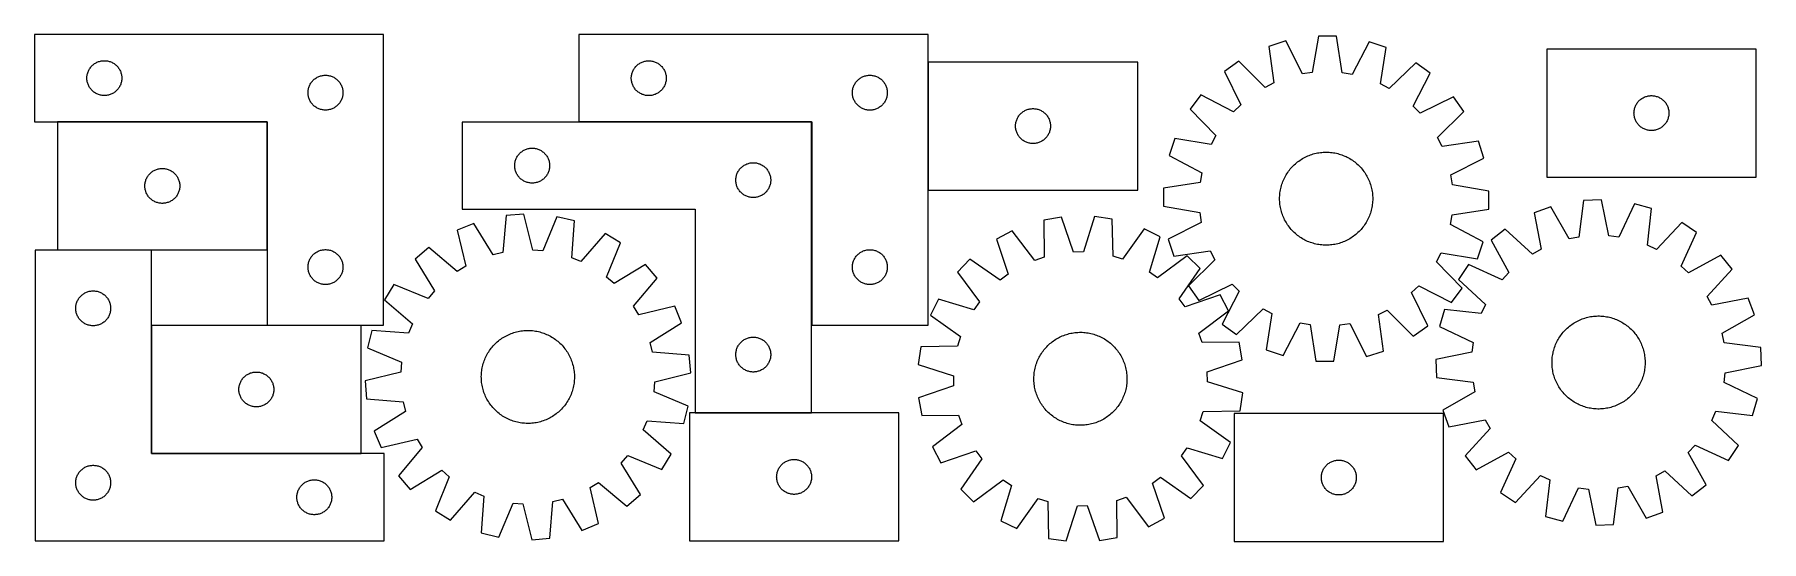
# Model space of a CAD drawing. Header units: millimetres. Extents: x 7 to 1491, y 7 to 443.
import ezdxf

# ---------------------------------------------------------------- set-up
doc = ezdxf.new("R2010")
doc.units = ezdxf.units.MM
doc.layers.add('COMMON', color=5, linetype='CONTINUOUS', true_color=0x0000ff)
doc.layers.add('CUT', color=7, linetype='CONTINUOUS', true_color=0x000000)

msp = doc.modelspace()

# ---------------------------------------------------------------- linework, layer by layer
at = {"layer": 'COMMON'}
for p, q in [((774.462543, 418.839906), (774.462543, 308.839906)), ((206.351934, 367.471113), (26.351934, 367.471113)), ((206.451935, 257.371112), (206.451935, 367.371112)), ((674.162542, 367.420137), (474.362543, 367.420137)), ((674.262543, 192.520137), (674.262543, 367.320136)), ((107.055627, 192.312567), (107.055627, 82.312567)), ((674.162542, 117.220136), (574.162542, 117.220136)), ((107.155628, 82.212566), (287.155628, 82.212566))]:
    msp.add_line(p, q, dxfattribs=at)
at = {"layer": 'CUT'}
for p, q in [((306.551935, 442.571113), (6.551935, 442.571113)), ((6.551935, 442.571113), (6.551935, 367.571113)), ((306.551935, 192.571113), (306.551935, 442.571113)), ((774.362543, 442.520137), (474.362543, 442.520137)), ((474.362543, 442.520137), (474.362543, 367.520137)), ((774.362543, 192.520137), (774.362543, 442.520137)), ((1081.764549, 437.025809), (1067.090622, 432.399102)), ((1067.090622, 432.399102), (1071.612366, 400.958227)), ((1096.094423, 408.677449), (1081.764549, 437.025809)), ((1109.989913, 441.24418), (1104.574582, 409.944836)), ((1125.375378, 441.109947), (1109.989913, 441.24418)), ((1130.243773, 409.720881), (1125.375378, 441.109947)), ((1153.522843, 436.39974), (1138.700527, 408.305724)), ((1168.113809, 431.517706), (1153.522843, 436.39974)), ((1163.044172, 400.160514), (1168.113809, 431.517706)), ((55.284956, 414.973394), (55.809652, 415.540275)), ((55.809652, 415.540275), (56.362835, 416.079393)), ((56.362835, 416.079393), (56.943037, 416.589319)), ((56.943037, 416.589319), (57.548721, 417.068701)), ((57.548721, 417.068701), (58.178279, 417.516268)), ((58.178279, 417.516268), (58.830043, 417.930832)), ((58.830043, 417.930832), (59.502284, 418.311295)), ((59.502284, 418.311295), (60.193219, 418.656647)), ((60.193219, 418.656647), (60.901016, 418.965972)), ((60.901016, 418.965972), (61.623799, 419.238451)), ((61.623799, 419.238451), (62.35965, 419.473361)), ((62.35965, 419.473361), (63.106619, 419.670078)), ((63.106619, 419.670078), (63.862724, 419.828082)), ((63.862724, 419.828082), (64.62596, 419.946953)), ((64.62596, 419.946953), (65.394303, 420.026375)), ((65.394303, 420.026375), (66.165716, 420.06614)), ((66.165716, 420.06614), (66.938154, 420.06614)), ((66.938154, 420.06614), (67.709567, 420.026375)), ((67.709567, 420.026375), (68.47791, 419.946953)), ((68.47791, 419.946953), (69.241146, 419.828082)), ((69.241146, 419.828082), (69.997251, 419.670078)), ((69.997251, 419.670078), (70.744219, 419.473361)), ((70.744219, 419.473361), (71.480071, 419.238451)), ((71.480071, 419.238451), (72.202853, 418.965972)), ((72.202853, 418.965972), (72.910651, 418.656647)), ((72.910651, 418.656647), (73.601586, 418.311295)), ((73.601586, 418.311295), (74.273827, 417.930832)), ((74.273827, 417.930832), (74.925591, 417.516268)), ((74.925591, 417.516268), (75.555149, 417.068701)), ((75.555149, 417.068701), (76.160833, 416.589319)), ((76.160833, 416.589319), (76.741035, 416.079393)), ((76.741035, 416.079393), (77.294218, 415.540275)), ((77.294218, 415.540275), (77.818914, 414.973394)), ((523.62026, 415.489299), (524.173443, 416.028418)), ((524.173443, 416.028418), (524.753645, 416.538344)), ((524.753645, 416.538344), (525.359329, 417.017726)), ((525.359329, 417.017726), (525.988887, 417.465292)), ((525.988887, 417.465292), (526.640651, 417.879856)), ((526.640651, 417.879856), (527.312892, 418.260319)), ((527.312892, 418.260319), (528.003827, 418.605671)), ((528.003827, 418.605671), (528.711624, 418.914997)), ((528.711624, 418.914997), (529.434407, 419.187475)), ((529.434407, 419.187475), (530.170258, 419.422385)), ((530.170258, 419.422385), (530.917227, 419.619103)), ((530.917227, 419.619103), (531.673331, 419.777106)), ((531.673331, 419.777106), (532.436567, 419.895977)), ((532.436567, 419.895977), (533.204911, 419.9754)), ((533.204911, 419.9754), (533.976324, 420.015164)), ((533.976324, 420.015164), (534.748762, 420.015164)), ((534.748762, 420.015164), (535.520175, 419.9754)), ((535.520175, 419.9754), (536.288518, 419.895977)), ((536.288518, 419.895977), (537.051754, 419.777106)), ((537.051754, 419.777106), (537.807859, 419.619103)), ((537.807859, 419.619103), (538.554827, 419.422385)), ((538.554827, 419.422385), (539.290679, 419.187475)), ((539.290679, 419.187475), (540.013461, 418.914997)), ((540.013461, 418.914997), (540.721259, 418.605671)), ((540.721259, 418.605671), (541.412194, 418.260319)), ((541.412194, 418.260319), (542.084435, 417.879856)), ((542.084435, 417.879856), (542.736199, 417.465292)), ((542.736199, 417.465292), (543.365757, 417.017726)), ((543.365757, 417.017726), (543.97144, 416.538344)), ((543.97144, 416.538344), (544.551643, 416.028418)), ((544.551643, 416.028418), (545.104826, 415.489299)), ((954.562544, 418.839906), (774.562544, 418.839906)), ((774.562544, 418.839906), (774.562544, 308.839906)), ((954.562544, 308.839906), (954.562544, 418.839906)), ((1041.550255, 419.665075), (1029.024252, 410.730323)), ((1063.938899, 397.132357), (1041.550255, 419.665075)), ((1193.428105, 418.339988), (1170.649717, 396.201339)), ((1205.796307, 409.188042), (1193.428105, 418.339988)), ((1485.996745, 429.99787), (1305.996745, 429.99787)), ((1305.996745, 429.99787), (1305.996745, 319.99787)), ((1485.996745, 319.99787), (1485.996745, 429.99787)), ((51.551935, 405.071113), (51.571824, 405.843294)), ((51.571824, 404.298931), (51.551935, 405.071113)), ((51.571824, 405.843294), (51.631437, 406.613428)), ((51.631437, 403.528798), (51.571824, 404.298931)), ((51.631437, 406.613428), (51.730616, 407.379471)), ((51.730616, 402.762754), (51.631437, 403.528798)), ((51.730616, 407.379471), (51.8691, 408.139394)), ((51.8691, 402.002832), (51.730616, 402.762754)), ((51.8691, 408.139394), (52.046519, 408.891179)), ((52.046519, 401.251046), (51.8691, 402.002832)), ((52.046519, 408.891179), (52.262404, 409.632835)), ((52.262404, 400.50939), (52.046519, 401.251046)), ((52.262404, 409.632835), (52.516183, 410.362394)), ((52.516183, 410.362394), (52.807181, 411.077921)), ((52.807181, 411.077921), (53.134629, 411.777519)), ((53.134629, 411.777519), (53.497656, 412.459334)), ((53.497656, 412.459334), (53.895302, 413.121555)), ((53.895302, 413.121555), (54.32651, 413.762429)), ((54.32651, 413.762429), (54.790138, 414.380255)), ((54.790138, 414.380255), (55.284956, 414.973394)), ((77.818914, 414.973394), (78.313732, 414.380255)), ((78.313732, 414.380255), (78.77736, 413.762429)), ((78.77736, 413.762429), (79.208568, 413.121555)), ((79.208568, 413.121555), (79.606214, 412.459334)), ((79.606214, 412.459334), (79.969241, 411.777519)), ((79.969241, 411.777519), (80.296688, 411.077921)), ((80.296688, 411.077921), (80.587687, 410.362394)), ((80.587687, 410.362394), (80.841466, 409.632835)), ((80.841466, 409.632835), (81.057351, 408.891179)), ((81.057351, 401.251046), (80.841466, 400.50939)), ((81.057351, 408.891179), (81.23477, 408.139394)), ((81.23477, 402.002832), (81.057351, 401.251046)), ((81.23477, 408.139394), (81.373253, 407.379471)), ((81.373253, 402.762754), (81.23477, 402.002832)), ((81.373253, 407.379471), (81.472433, 406.613428)), ((81.472433, 403.528798), (81.373253, 402.762754)), ((81.472433, 406.613428), (81.532046, 405.843294)), ((81.532046, 404.298931), (81.472433, 403.528798)), ((81.532046, 405.843294), (81.551935, 405.071113)), ((81.551935, 405.071113), (81.532046, 404.298931)), ((243.895302, 400.621555), (244.32651, 401.262429)), ((244.32651, 401.262429), (244.790138, 401.880255)), ((244.790138, 401.880255), (245.284956, 402.473394)), ((245.284956, 402.473394), (245.809652, 403.040275)), ((245.809652, 403.040275), (246.362835, 403.579393)), ((246.362835, 403.579393), (246.943037, 404.089319)), ((246.943037, 404.089319), (247.548721, 404.568701)), ((247.548721, 404.568701), (248.178279, 405.016268)), ((248.178279, 405.016268), (248.830043, 405.430832)), ((248.830043, 405.430832), (249.502284, 405.811295)), ((249.502284, 405.811295), (250.193219, 406.156647)), ((250.193219, 406.156647), (250.901016, 406.465972)), ((250.901016, 406.465972), (251.623799, 406.738451)), ((251.623799, 406.738451), (252.35965, 406.973361)), ((252.35965, 406.973361), (253.106619, 407.170078)), ((253.106619, 407.170078), (253.862724, 407.328082)), ((253.862724, 407.328082), (254.62596, 407.446953)), ((254.62596, 407.446953), (255.394303, 407.526375)), ((255.394303, 407.526375), (256.165716, 407.56614)), ((256.165716, 407.56614), (256.938154, 407.56614)), ((256.938154, 407.56614), (257.709567, 407.526375)), ((257.709567, 407.526375), (258.47791, 407.446953)), ((258.47791, 407.446953), (259.241146, 407.328082)), ((259.241146, 407.328082), (259.997251, 407.170078)), ((259.997251, 407.170078), (260.744219, 406.973361)), ((260.744219, 406.973361), (261.480071, 406.738451)), ((261.480071, 406.738451), (262.202853, 406.465972)), ((262.202853, 406.465972), (262.910651, 406.156647)), ((262.910651, 406.156647), (263.601586, 405.811295)), ((263.601586, 405.811295), (264.273827, 405.430832)), ((264.273827, 405.430832), (264.925591, 405.016268)), ((264.925591, 405.016268), (265.555149, 404.568701)), ((265.555149, 404.568701), (266.160833, 404.089319)), ((266.160833, 404.089319), (266.741035, 403.579393)), ((266.741035, 403.579393), (267.294218, 403.040275)), ((267.294218, 403.040275), (267.818914, 402.473394)), ((267.818914, 402.473394), (268.313732, 401.880255)), ((268.313732, 401.880255), (268.77736, 401.262429)), ((268.77736, 401.262429), (269.208568, 400.621555)), ((519.362543, 405.020137), (519.382431, 405.792318)), ((519.382431, 404.247956), (519.362543, 405.020137)), ((519.382431, 405.792318), (519.442045, 406.562452)), ((519.442045, 403.477822), (519.382431, 404.247956)), ((519.442045, 406.562452), (519.541224, 407.328496)), ((519.541224, 402.711778), (519.442045, 403.477822)), ((519.541224, 407.328496), (519.679708, 408.088418)), ((519.679708, 401.951856), (519.541224, 402.711778)), ((519.679708, 408.088418), (519.857127, 408.840204)), ((519.857127, 401.20007), (519.679708, 401.951856)), ((519.857127, 408.840204), (520.073012, 409.58186)), ((520.073012, 400.458415), (519.857127, 401.20007)), ((520.073012, 409.58186), (520.326791, 410.311418)), ((520.326791, 410.311418), (520.617789, 411.026946)), ((520.617789, 411.026946), (520.945237, 411.726544)), ((520.945237, 411.726544), (521.308264, 412.408358)), ((521.308264, 412.408358), (521.705909, 413.07058)), ((521.705909, 413.07058), (522.137118, 413.711453)), ((522.137118, 413.711453), (522.600746, 414.329279)), ((522.600746, 414.329279), (523.095564, 414.922419)), ((523.095564, 414.922419), (523.62026, 415.489299)), ((545.104826, 415.489299), (545.629522, 414.922419)), ((545.629522, 414.922419), (546.12434, 414.329279)), ((546.12434, 414.329279), (546.587968, 413.711453)), ((546.587968, 413.711453), (547.019176, 413.07058)), ((547.019176, 413.07058), (547.416821, 412.408358)), ((547.416821, 412.408358), (547.779849, 411.726544)), ((547.779849, 411.726544), (548.107296, 411.026946)), ((548.107296, 411.026946), (548.398295, 410.311418)), ((548.398295, 410.311418), (548.652074, 409.58186)), ((548.652074, 409.58186), (548.867959, 408.840204)), ((548.867959, 401.20007), (548.652074, 400.458415)), ((548.867959, 408.840204), (549.045378, 408.088418)), ((549.045378, 401.951856), (548.867959, 401.20007)), ((549.045378, 408.088418), (549.183861, 407.328496)), ((549.183861, 402.711778), (549.045378, 401.951856)), ((549.183861, 407.328496), (549.283041, 406.562452)), ((549.283041, 403.477822), (549.183861, 402.711778)), ((549.283041, 406.562452), (549.342654, 405.792318)), ((549.342654, 404.247956), (549.283041, 403.477822)), ((549.342654, 405.792318), (549.362543, 405.020137)), ((549.362543, 405.020137), (549.342654, 404.247956)), ((711.705909, 400.57058), (712.137118, 401.211453)), ((712.137118, 401.211453), (712.600746, 401.829279)), ((712.600746, 401.829279), (713.095564, 402.422419)), ((713.095564, 402.422419), (713.62026, 402.989299)), ((713.62026, 402.989299), (714.173443, 403.528418)), ((714.173443, 403.528418), (714.753645, 404.038344)), ((714.753645, 404.038344), (715.359329, 404.517726)), ((715.359329, 404.517726), (715.988887, 404.965292)), ((715.988887, 404.965292), (716.640651, 405.379856)), ((716.640651, 405.379856), (717.312892, 405.760319)), ((717.312892, 405.760319), (718.003827, 406.105671)), ((718.003827, 406.105671), (718.711624, 406.414997)), ((718.711624, 406.414997), (719.434407, 406.687475)), ((719.434407, 406.687475), (720.170258, 406.922385)), ((720.170258, 406.922385), (720.917227, 407.119103)), ((720.917227, 407.119103), (721.673331, 407.277106)), ((721.673331, 407.277106), (722.436567, 407.395977)), ((722.436567, 407.395977), (723.204911, 407.4754)), ((723.204911, 407.4754), (723.976324, 407.515164)), ((723.976324, 407.515164), (724.748762, 407.515164)), ((724.748762, 407.515164), (725.520175, 407.4754)), ((725.520175, 407.4754), (726.288518, 407.395977)), ((726.288518, 407.395977), (727.051754, 407.277106)), ((727.051754, 407.277106), (727.807859, 407.119103)), ((727.807859, 407.119103), (728.554827, 406.922385)), ((728.554827, 406.922385), (729.290679, 406.687475)), ((729.290679, 406.687475), (730.013461, 406.414997)), ((730.013461, 406.414997), (730.721259, 406.105671)), ((730.721259, 406.105671), (731.412194, 405.760319)), ((731.412194, 405.760319), (732.084435, 405.379856)), ((732.084435, 405.379856), (732.736199, 404.965292)), ((732.736199, 404.965292), (733.365757, 404.517726)), ((733.365757, 404.517726), (733.97144, 404.038344)), ((733.97144, 404.038344), (734.551643, 403.528418)), ((734.551643, 403.528418), (735.104826, 402.989299)), ((735.104826, 402.989299), (735.629522, 402.422419)), ((735.629522, 402.422419), (736.12434, 401.829279)), ((736.12434, 401.829279), (736.587968, 401.211453)), ((736.587968, 401.211453), (737.019176, 400.57058)), ((1029.024252, 410.730323), (1043.04045, 382.22557)), ((1071.612366, 400.958227), (1063.938899, 397.132357)), ((1104.574582, 409.944836), (1096.094423, 408.677449)), ((1138.700527, 408.305724), (1130.243773, 409.720881)), ((1191.28489, 380.932183), (1205.796307, 409.188042)), ((52.516183, 399.779831), (52.262404, 400.50939)), ((52.807181, 399.064304), (52.516183, 399.779831)), ((53.134629, 398.364706), (52.807181, 399.064304)), ((53.497656, 397.682892), (53.134629, 398.364706)), ((53.895302, 397.02067), (53.497656, 397.682892)), ((54.32651, 396.379796), (53.895302, 397.02067)), ((54.790138, 395.76197), (54.32651, 396.379796)), ((55.284956, 395.168831), (54.790138, 395.76197)), ((55.809652, 394.60195), (55.284956, 395.168831)), ((56.362835, 394.062832), (55.809652, 394.60195)), ((56.943037, 393.552906), (56.362835, 394.062832)), ((57.548721, 393.073524), (56.943037, 393.552906)), ((58.178279, 392.625957), (57.548721, 393.073524)), ((58.830043, 392.211393), (58.178279, 392.625957)), ((59.502284, 391.830931), (58.830043, 392.211393)), ((60.193219, 391.485579), (59.502284, 391.830931)), ((60.901016, 391.176253), (60.193219, 391.485579)), ((61.623799, 390.903774), (60.901016, 391.176253)), ((62.35965, 390.668864), (61.623799, 390.903774)), ((63.106619, 390.472147), (62.35965, 390.668864)), ((63.862724, 390.314143), (63.106619, 390.472147)), ((64.62596, 390.195272), (63.862724, 390.314143)), ((65.394303, 390.11585), (64.62596, 390.195272)), ((66.165716, 390.076086), (65.394303, 390.11585)), ((66.938154, 390.076086), (66.165716, 390.076086)), ((67.709567, 390.11585), (66.938154, 390.076086)), ((68.47791, 390.195272), (67.709567, 390.11585)), ((69.241146, 390.314143), (68.47791, 390.195272)), ((69.997251, 390.472147), (69.241146, 390.314143)), ((70.744219, 390.668864), (69.997251, 390.472147)), ((71.480071, 390.903774), (70.744219, 390.668864)), ((72.202853, 391.176253), (71.480071, 390.903774)), ((72.910651, 391.485579), (72.202853, 391.176253)), ((73.601586, 391.830931), (72.910651, 391.485579)), ((74.273827, 392.211393), (73.601586, 391.830931)), ((74.925591, 392.625957), (74.273827, 392.211393)), ((75.555149, 393.073524), (74.925591, 392.625957)), ((76.160833, 393.552906), (75.555149, 393.073524)), ((76.741035, 394.062832), (76.160833, 393.552906)), ((77.294218, 394.60195), (76.741035, 394.062832)), ((77.818914, 395.168831), (77.294218, 394.60195)), ((78.313732, 395.76197), (77.818914, 395.168831)), ((78.77736, 396.379796), (78.313732, 395.76197)), ((79.208568, 397.02067), (78.77736, 396.379796)), ((79.606214, 397.682892), (79.208568, 397.02067)), ((79.969241, 398.364706), (79.606214, 397.682892)), ((80.296688, 399.064304), (79.969241, 398.364706)), ((80.587687, 399.779831), (80.296688, 399.064304)), ((80.841466, 400.50939), (80.587687, 399.779831)), ((241.551935, 392.571113), (241.571824, 393.343294)), ((241.571824, 391.798931), (241.551935, 392.571113)), ((241.571824, 393.343294), (241.631437, 394.113428)), ((241.631437, 391.028798), (241.571824, 391.798931)), ((241.631437, 394.113428), (241.730616, 394.879471)), ((241.730616, 390.262754), (241.631437, 391.028798)), ((241.730616, 394.879471), (241.8691, 395.639394)), ((241.8691, 389.502832), (241.730616, 390.262754)), ((241.8691, 395.639394), (242.046519, 396.391179)), ((242.046519, 388.751046), (241.8691, 389.502832)), ((242.046519, 396.391179), (242.262404, 397.132835)), ((242.262404, 388.00939), (242.046519, 388.751046)), ((242.262404, 397.132835), (242.516183, 397.862394)), ((242.516183, 387.279831), (242.262404, 388.00939)), ((242.516183, 397.862394), (242.807181, 398.577921)), ((242.807181, 386.564304), (242.516183, 387.279831)), ((242.807181, 398.577921), (243.134629, 399.277519)), ((243.134629, 385.864706), (242.807181, 386.564304)), ((243.134629, 399.277519), (243.497656, 399.959334)), ((243.497656, 385.182892), (243.134629, 385.864706)), ((243.497656, 399.959334), (243.895302, 400.621555)), ((269.208568, 400.621555), (269.606214, 399.959334)), ((269.606214, 399.959334), (269.969241, 399.277519)), ((269.969241, 385.864706), (269.606214, 385.182892)), ((269.969241, 399.277519), (270.296688, 398.577921)), ((270.296688, 386.564304), (269.969241, 385.864706)), ((270.296688, 398.577921), (270.587687, 397.862394)), ((270.587687, 387.279831), (270.296688, 386.564304)), ((270.587687, 397.862394), (270.841466, 397.132835)), ((270.841466, 388.00939), (270.587687, 387.279831)), ((270.841466, 397.132835), (271.057351, 396.391179)), ((271.057351, 388.751046), (270.841466, 388.00939)), ((271.057351, 396.391179), (271.23477, 395.639394)), ((271.23477, 389.502832), (271.057351, 388.751046)), ((271.23477, 395.639394), (271.373253, 394.879471)), ((271.373253, 390.262754), (271.23477, 389.502832)), ((271.373253, 394.879471), (271.472433, 394.113428)), ((271.472433, 391.028798), (271.373253, 390.262754)), ((271.472433, 394.113428), (271.532046, 393.343294)), ((271.532046, 391.798931), (271.472433, 391.028798)), ((271.532046, 393.343294), (271.551935, 392.571113)), ((271.551935, 392.571113), (271.532046, 391.798931)), ((520.326791, 399.728856), (520.073012, 400.458415)), ((520.617789, 399.013328), (520.326791, 399.728856)), ((520.945237, 398.31373), (520.617789, 399.013328)), ((521.308264, 397.631916), (520.945237, 398.31373)), ((521.705909, 396.969694), (521.308264, 397.631916)), ((522.137118, 396.328821), (521.705909, 396.969694)), ((522.600746, 395.710995), (522.137118, 396.328821)), ((523.095564, 395.117855), (522.600746, 395.710995)), ((523.62026, 394.550975), (523.095564, 395.117855)), ((524.173443, 394.011857), (523.62026, 394.550975)), ((524.753645, 393.50193), (524.173443, 394.011857)), ((525.359329, 393.022548), (524.753645, 393.50193)), ((525.988887, 392.574982), (525.359329, 393.022548)), ((526.640651, 392.160418), (525.988887, 392.574982)), ((527.312892, 391.779955), (526.640651, 392.160418)), ((528.003827, 391.434603), (527.312892, 391.779955)), ((528.711624, 391.125278), (528.003827, 391.434603)), ((529.434407, 390.852799), (528.711624, 391.125278)), ((530.170258, 390.617889), (529.434407, 390.852799)), ((530.917227, 390.421171), (530.170258, 390.617889)), ((531.673331, 390.263168), (530.917227, 390.421171)), ((532.436567, 390.144297), (531.673331, 390.263168)), ((533.204911, 390.064874), (532.436567, 390.144297)), ((533.976324, 390.02511), (533.204911, 390.064874)), ((534.748762, 390.02511), (533.976324, 390.02511)), ((535.520175, 390.064874), (534.748762, 390.02511)), ((536.288518, 390.144297), (535.520175, 390.064874)), ((537.051754, 390.263168), (536.288518, 390.144297)), ((537.807859, 390.421171), (537.051754, 390.263168)), ((538.554827, 390.617889), (537.807859, 390.421171)), ((539.290679, 390.852799), (538.554827, 390.617889)), ((540.013461, 391.125278), (539.290679, 390.852799)), ((540.721259, 391.434603), (540.013461, 391.125278)), ((541.412194, 391.779955), (540.721259, 391.434603)), ((542.084435, 392.160418), (541.412194, 391.779955)), ((542.736199, 392.574982), (542.084435, 392.160418)), ((543.365757, 393.022548), (542.736199, 392.574982)), ((543.97144, 393.50193), (543.365757, 393.022548)), ((544.551643, 394.011857), (543.97144, 393.50193)), ((545.104826, 394.550975), (544.551643, 394.011857)), ((545.629522, 395.117855), (545.104826, 394.550975)), ((546.12434, 395.710995), (545.629522, 395.117855)), ((546.587968, 396.328821), (546.12434, 395.710995)), ((547.019176, 396.969694), (546.587968, 396.328821)), ((547.416821, 397.631916), (547.019176, 396.969694)), ((547.779849, 398.31373), (547.416821, 397.631916)), ((548.107296, 399.013328), (547.779849, 398.31373)), ((548.398295, 399.728856), (548.107296, 399.013328)), ((548.652074, 400.458415), (548.398295, 399.728856)), ((709.362543, 392.520137), (709.382431, 393.292318)), ((709.382431, 391.747956), (709.362543, 392.520137)), ((709.382431, 393.292318), (709.442045, 394.062452)), ((709.442045, 390.977822), (709.382431, 391.747956)), ((709.442045, 394.062452), (709.541224, 394.828496)), ((709.541224, 390.211778), (709.442045, 390.977822)), ((709.541224, 394.828496), (709.679708, 395.588418)), ((709.679708, 389.451856), (709.541224, 390.211778)), ((709.679708, 395.588418), (709.857127, 396.340204)), ((709.857127, 388.70007), (709.679708, 389.451856)), ((709.857127, 396.340204), (710.073012, 397.08186)), ((710.073012, 387.958415), (709.857127, 388.70007)), ((710.073012, 397.08186), (710.326791, 397.811418)), ((710.326791, 387.228856), (710.073012, 387.958415)), ((710.326791, 397.811418), (710.617789, 398.526946)), ((710.617789, 386.513328), (710.326791, 387.228856)), ((710.617789, 398.526946), (710.945237, 399.226544)), ((710.945237, 385.81373), (710.617789, 386.513328)), ((710.945237, 399.226544), (711.308264, 399.908358)), ((711.308264, 399.908358), (711.705909, 400.57058)), ((737.019176, 400.57058), (737.416821, 399.908358)), ((737.416821, 399.908358), (737.779849, 399.226544)), ((737.779849, 399.226544), (738.107296, 398.526946)), ((738.107296, 386.513328), (737.779849, 385.81373)), ((738.107296, 398.526946), (738.398295, 397.811418)), ((738.398295, 387.228856), (738.107296, 386.513328)), ((738.398295, 397.811418), (738.652074, 397.08186)), ((738.652074, 387.958415), (738.398295, 387.228856)), ((738.652074, 397.08186), (738.867959, 396.340204)), ((738.867959, 388.70007), (738.652074, 387.958415)), ((738.867959, 396.340204), (739.045378, 395.588418)), ((739.045378, 389.451856), (738.867959, 388.70007)), ((739.045378, 395.588418), (739.183861, 394.828496)), ((739.183861, 390.211778), (739.045378, 389.451856)), ((739.183861, 394.828496), (739.283041, 394.062452)), ((739.283041, 390.977822), (739.183861, 390.211778)), ((739.283041, 394.062452), (739.342654, 393.292318)), ((739.342654, 391.747956), (739.283041, 390.977822)), ((739.342654, 393.292318), (739.362543, 392.520137)), ((739.362543, 392.520137), (739.342654, 391.747956)), ((1008.66895, 390.727136), (999.517003, 378.358933)), ((1036.924808, 376.215719), (1008.66895, 390.727136)), ((1170.649717, 396.201339), (1163.044172, 400.160514)), ((1225.799494, 388.83274), (1197.294741, 374.816542)), ((1234.734246, 376.306737), (1225.799494, 388.83274)), ((1385.254463, 385.467032), (1385.807645, 386.00615)), ((1385.807645, 386.00615), (1386.387848, 386.516076)), ((1386.387848, 386.516076), (1386.993531, 386.995458)), ((1386.993531, 386.995458), (1387.62309, 387.443025)), ((1387.62309, 387.443025), (1388.274853, 387.857589)), ((1388.274853, 387.857589), (1388.947094, 388.238052)), ((1388.947094, 388.238052), (1389.63803, 388.583404)), ((1389.63803, 388.583404), (1390.345827, 388.892729)), ((1390.345827, 388.892729), (1391.06861, 389.165208)), ((1391.06861, 389.165208), (1391.804461, 389.400118)), ((1391.804461, 389.400118), (1392.551429, 389.596835)), ((1392.551429, 389.596835), (1393.307534, 389.754839)), ((1393.307534, 389.754839), (1394.07077, 389.87371)), ((1394.07077, 389.87371), (1394.839114, 389.953133)), ((1394.839114, 389.953133), (1395.610527, 389.992897)), ((1395.610527, 389.992897), (1396.382964, 389.992897)), ((1396.382964, 389.992897), (1397.154377, 389.953133)), ((1397.154377, 389.953133), (1397.922721, 389.87371)), ((1397.922721, 389.87371), (1398.685957, 389.754839)), ((1398.685957, 389.754839), (1399.442062, 389.596835)), ((1399.442062, 389.596835), (1400.18903, 389.400118)), ((1400.18903, 389.400118), (1400.924881, 389.165208)), ((1400.924881, 389.165208), (1401.647664, 388.892729)), ((1401.647664, 388.892729), (1402.355461, 388.583404)), ((1402.355461, 388.583404), (1403.046397, 388.238052)), ((1403.046397, 388.238052), (1403.718638, 387.857589)), ((1403.718638, 387.857589), (1404.370401, 387.443025)), ((1404.370401, 387.443025), (1404.99996, 386.995458)), ((1404.99996, 386.995458), (1405.605643, 386.516076)), ((1405.605643, 386.516076), (1406.185846, 386.00615)), ((1406.185846, 386.00615), (1406.739028, 385.467032)), ((243.895302, 384.52067), (243.497656, 385.182892)), ((244.32651, 383.879796), (243.895302, 384.52067)), ((244.790138, 383.26197), (244.32651, 383.879796)), ((245.284956, 382.668831), (244.790138, 383.26197)), ((245.809652, 382.10195), (245.284956, 382.668831)), ((246.362835, 381.562832), (245.809652, 382.10195)), ((246.943037, 381.052906), (246.362835, 381.562832)), ((247.548721, 380.573524), (246.943037, 381.052906)), ((248.178279, 380.125957), (247.548721, 380.573524)), ((248.830043, 379.711393), (248.178279, 380.125957)), ((249.502284, 379.330931), (248.830043, 379.711393)), ((250.193219, 378.985579), (249.502284, 379.330931)), ((250.901016, 378.676253), (250.193219, 378.985579)), ((251.623799, 378.403774), (250.901016, 378.676253)), ((252.35965, 378.168864), (251.623799, 378.403774)), ((253.106619, 377.972147), (252.35965, 378.168864)), ((253.862724, 377.814143), (253.106619, 377.972147)), ((254.62596, 377.695272), (253.862724, 377.814143)), ((255.394303, 377.61585), (254.62596, 377.695272)), ((256.165716, 377.576086), (255.394303, 377.61585)), ((256.938154, 377.576086), (256.165716, 377.576086)), ((257.709567, 377.61585), (256.938154, 377.576086)), ((258.47791, 377.695272), (257.709567, 377.61585)), ((259.241146, 377.814143), (258.47791, 377.695272)), ((259.997251, 377.972147), (259.241146, 377.814143)), ((260.744219, 378.168864), (259.997251, 377.972147)), ((261.480071, 378.403774), (260.744219, 378.168864)), ((262.202853, 378.676253), (261.480071, 378.403774)), ((262.910651, 378.985579), (262.202853, 378.676253)), ((263.601586, 379.330931), (262.910651, 378.985579)), ((264.273827, 379.711393), (263.601586, 379.330931)), ((264.925591, 380.125957), (264.273827, 379.711393)), ((265.555149, 380.573524), (264.925591, 380.125957)), ((266.160833, 381.052906), (265.555149, 380.573524)), ((266.741035, 381.562832), (266.160833, 381.052906)), ((267.294218, 382.10195), (266.741035, 381.562832)), ((267.818914, 382.668831), (267.294218, 382.10195)), ((268.313732, 383.26197), (267.818914, 382.668831)), ((268.77736, 383.879796), (268.313732, 383.26197)), ((269.208568, 384.52067), (268.77736, 383.879796)), ((269.606214, 385.182892), (269.208568, 384.52067)), ((711.308264, 385.131916), (710.945237, 385.81373)), ((711.705909, 384.469694), (711.308264, 385.131916)), ((712.137118, 383.828821), (711.705909, 384.469694)), ((712.600746, 383.210995), (712.137118, 383.828821)), ((713.095564, 382.617855), (712.600746, 383.210995)), ((713.62026, 382.050975), (713.095564, 382.617855)), ((714.173443, 381.511857), (713.62026, 382.050975)), ((714.753645, 381.00193), (714.173443, 381.511857)), ((715.359329, 380.522548), (714.753645, 381.00193)), ((715.988887, 380.074982), (715.359329, 380.522548)), ((716.640651, 379.660418), (715.988887, 380.074982)), ((717.312892, 379.279955), (716.640651, 379.660418)), ((718.003827, 378.934603), (717.312892, 379.279955)), ((718.711624, 378.625278), (718.003827, 378.934603)), ((719.434407, 378.352799), (718.711624, 378.625278)), ((720.170258, 378.117889), (719.434407, 378.352799)), ((720.917227, 377.921171), (720.170258, 378.117889)), ((721.673331, 377.763168), (720.917227, 377.921171)), ((722.436567, 377.644297), (721.673331, 377.763168)), ((723.204911, 377.564874), (722.436567, 377.644297)), ((723.976324, 377.52511), (723.204911, 377.564874)), ((724.748762, 377.52511), (723.976324, 377.52511)), ((725.520175, 377.564874), (724.748762, 377.52511)), ((726.288518, 377.644297), (725.520175, 377.564874)), ((727.051754, 377.763168), (726.288518, 377.644297)), ((727.807859, 377.921171), (727.051754, 377.763168)), ((728.554827, 378.117889), (727.807859, 377.921171)), ((729.290679, 378.352799), (728.554827, 378.117889)), ((730.013461, 378.625278), (729.290679, 378.352799)), ((730.721259, 378.934603), (730.013461, 378.625278)), ((731.412194, 379.279955), (730.721259, 378.934603)), ((732.084435, 379.660418), (731.412194, 379.279955)), ((732.736199, 380.074982), (732.084435, 379.660418)), ((733.365757, 380.522548), (732.736199, 380.074982)), ((733.97144, 381.00193), (733.365757, 380.522548)), ((734.551643, 381.511857), (733.97144, 381.00193)), ((735.104826, 382.050975), (734.551643, 381.511857)), ((735.629522, 382.617855), (735.104826, 382.050975)), ((736.12434, 383.210995), (735.629522, 382.617855)), ((736.587968, 383.828821), (736.12434, 383.210995)), ((737.019176, 384.469694), (736.587968, 383.828821)), ((737.416821, 385.131916), (737.019176, 384.469694)), ((737.779849, 385.81373), (737.416821, 385.131916)), ((851.145238, 370.546313), (851.508265, 371.228127)), ((851.508265, 371.228127), (851.90591, 371.890349)), ((851.90591, 371.890349), (852.337119, 372.531222)), ((852.337119, 372.531222), (852.800747, 373.149048)), ((852.800747, 373.149048), (853.295565, 373.742188)), ((853.295565, 373.742188), (853.820261, 374.309068)), ((853.820261, 374.309068), (854.373444, 374.848186)), ((854.373444, 374.848186), (854.953646, 375.358112)), ((854.953646, 375.358112), (855.55933, 375.837494)), ((855.55933, 375.837494), (856.188888, 376.285061)), ((856.188888, 376.285061), (856.840652, 376.699625)), ((856.840652, 376.699625), (857.512893, 377.080088)), ((857.512893, 377.080088), (858.203828, 377.42544)), ((858.203828, 377.42544), (858.911625, 377.734765)), ((858.911625, 377.734765), (859.634408, 378.007244)), ((859.634408, 378.007244), (860.370259, 378.242154)), ((860.370259, 378.242154), (861.117228, 378.438871)), ((861.117228, 378.438871), (861.873332, 378.596875)), ((861.873332, 378.596875), (862.636568, 378.715746)), ((862.636568, 378.715746), (863.404912, 378.795169)), ((863.404912, 378.795169), (864.176325, 378.834933)), ((864.176325, 378.834933), (864.948763, 378.834933)), ((864.948763, 378.834933), (865.720176, 378.795169)), ((865.720176, 378.795169), (866.488519, 378.715746)), ((866.488519, 378.715746), (867.251755, 378.596875)), ((867.251755, 378.596875), (868.00786, 378.438871)), ((868.00786, 378.438871), (868.754828, 378.242154)), ((868.754828, 378.242154), (869.49068, 378.007244)), ((869.49068, 378.007244), (870.213462, 377.734765)), ((870.213462, 377.734765), (870.92126, 377.42544)), ((870.92126, 377.42544), (871.612195, 377.080088)), ((871.612195, 377.080088), (872.284436, 376.699625)), ((872.284436, 376.699625), (872.9362, 376.285061)), ((872.9362, 376.285061), (873.565758, 375.837494)), ((873.565758, 375.837494), (874.171441, 375.358112)), ((874.171441, 375.358112), (874.751644, 374.848186)), ((874.751644, 374.848186), (875.304827, 374.309068)), ((875.304827, 374.309068), (875.829523, 373.742188)), ((875.829523, 373.742188), (876.324341, 373.149048)), ((876.324341, 373.149048), (876.787969, 372.531222)), ((876.787969, 372.531222), (877.219177, 371.890349)), ((877.219177, 371.890349), (877.616822, 371.228127)), ((877.616822, 371.228127), (877.97985, 370.546313)), ((999.517003, 378.358933), (1021.655653, 355.580546)), ((1043.04045, 382.22557), (1036.924808, 376.215719)), ((1197.294741, 374.816542), (1191.28489, 380.932183)), ((1212.201529, 353.918093), (1234.734246, 376.306737)), ((1380.996745, 374.99787), (1381.016634, 375.770051)), ((1381.016634, 374.225688), (1380.996745, 374.99787)), ((1381.016634, 375.770051), (1381.076247, 376.540185)), ((1381.076247, 373.455555), (1381.016634, 374.225688)), ((1381.076247, 376.540185), (1381.175427, 377.306228)), ((1381.175427, 372.689511), (1381.076247, 373.455555)), ((1381.175427, 377.306228), (1381.31391, 378.066151)), ((1381.31391, 371.929589), (1381.175427, 372.689511)), ((1381.31391, 378.066151), (1381.49133, 378.817936)), ((1381.49133, 371.177803), (1381.31391, 371.929589)), ((1381.49133, 378.817936), (1381.707215, 379.559592)), ((1381.707215, 370.436147), (1381.49133, 371.177803)), ((1381.707215, 379.559592), (1381.960993, 380.289151)), ((1381.960993, 380.289151), (1382.251992, 381.004678)), ((1382.251992, 381.004678), (1382.579439, 381.704277)), ((1382.579439, 381.704277), (1382.942467, 382.386091)), ((1382.942467, 382.386091), (1383.340112, 383.048313)), ((1383.340112, 383.048313), (1383.77132, 383.689186)), ((1383.77132, 383.689186), (1384.234948, 384.307012)), ((1384.234948, 384.307012), (1384.729767, 384.900152)), ((1384.729767, 384.900152), (1385.254463, 385.467032)), ((1406.739028, 385.467032), (1407.263724, 384.900152)), ((1407.263724, 384.900152), (1407.758543, 384.307012)), ((1407.758543, 384.307012), (1408.222171, 383.689186)), ((1408.222171, 383.689186), (1408.653379, 383.048313)), ((1408.653379, 383.048313), (1409.051024, 382.386091)), ((1409.051024, 382.386091), (1409.414052, 381.704277)), ((1409.414052, 381.704277), (1409.741499, 381.004678)), ((1409.741499, 381.004678), (1410.032498, 380.289151)), ((1410.032498, 380.289151), (1410.286276, 379.559592)), ((1410.286276, 379.559592), (1410.502161, 378.817936)), ((1410.502161, 371.177803), (1410.286276, 370.436147)), ((1410.502161, 378.817936), (1410.679581, 378.066151)), ((1410.679581, 371.929589), (1410.502161, 371.177803)), ((1410.679581, 378.066151), (1410.818064, 377.306228)), ((1410.818064, 372.689511), (1410.679581, 371.929589)), ((1410.818064, 377.306228), (1410.917244, 376.540185)), ((1410.917244, 373.455555), (1410.818064, 372.689511)), ((1410.917244, 376.540185), (1410.976857, 375.770051)), ((1410.976857, 374.225688), (1410.917244, 373.455555)), ((1410.976857, 375.770051), (1410.996745, 374.99787)), ((1410.996745, 374.99787), (1410.976857, 374.225688)), ((6.551935, 367.571113), (206.551935, 367.571113)), ((206.351934, 367.371112), (26.351934, 367.371112)), ((26.351934, 367.371112), (26.351934, 257.371112)), ((206.351934, 257.371112), (206.351934, 367.371112)), ((206.551935, 367.571113), (206.551935, 192.571113)), ((674.162542, 367.320136), (374.162542, 367.320136)), ((374.162542, 367.320136), (374.162542, 292.320136)), ((474.362543, 367.520137), (674.362543, 367.520137)), ((674.162542, 117.320136), (674.162542, 367.320136)), ((674.362543, 367.520137), (674.362543, 192.520137)), ((849.562544, 363.839906), (849.582432, 364.612087)), ((849.582432, 363.067724), (849.562544, 363.839906)), ((849.582432, 364.612087), (849.642046, 365.382221)), ((849.642046, 362.297591), (849.582432, 363.067724)), ((849.642046, 365.382221), (849.741225, 366.148264)), ((849.741225, 361.531547), (849.642046, 362.297591)), ((849.741225, 366.148264), (849.879709, 366.908187)), ((849.879709, 360.771625), (849.741225, 361.531547)), ((849.879709, 366.908187), (850.057128, 367.659973)), ((850.057128, 360.019839), (849.879709, 360.771625)), ((850.057128, 367.659973), (850.273013, 368.401628)), ((850.273013, 359.278183), (850.057128, 360.019839)), ((850.273013, 368.401628), (850.526792, 369.131187)), ((850.526792, 358.548624), (850.273013, 359.278183)), ((850.526792, 369.131187), (850.81779, 369.846714)), ((850.81779, 357.833097), (850.526792, 358.548624)), ((850.81779, 369.846714), (851.145238, 370.546313)), ((851.145238, 357.133499), (850.81779, 357.833097)), ((851.508265, 356.451685), (851.145238, 357.133499)), ((851.90591, 355.789463), (851.508265, 356.451685)), ((877.616822, 356.451685), (877.219177, 355.789463)), ((877.97985, 357.133499), (877.616822, 356.451685)), ((877.97985, 370.546313), (878.307297, 369.846714)), ((878.307297, 357.833097), (877.97985, 357.133499)), ((878.307297, 369.846714), (878.598296, 369.131187)), ((878.598296, 358.548624), (878.307297, 357.833097)), ((878.598296, 369.131187), (878.852075, 368.401628)), ((878.852075, 359.278183), (878.598296, 358.548624)), ((878.852075, 368.401628), (879.06796, 367.659973)), ((879.06796, 360.019839), (878.852075, 359.278183)), ((879.06796, 367.659973), (879.245379, 366.908187)), ((879.245379, 360.771625), (879.06796, 360.019839)), ((879.245379, 366.908187), (879.383862, 366.148264)), ((879.383862, 361.531547), (879.245379, 360.771625)), ((879.383862, 366.148264), (879.483042, 365.382221)), ((879.483042, 362.297591), (879.383862, 361.531547)), ((879.483042, 365.382221), (879.542655, 364.612087)), ((879.542655, 363.067724), (879.483042, 362.297591)), ((879.542655, 364.612087), (879.562544, 363.839906)), ((879.562544, 363.839906), (879.542655, 363.067724)), ((1381.960993, 369.706588), (1381.707215, 370.436147)), ((1382.251992, 368.991061), (1381.960993, 369.706588)), ((1382.579439, 368.291463), (1382.251992, 368.991061)), ((1382.942467, 367.609649), (1382.579439, 368.291463)), ((1383.340112, 366.947427), (1382.942467, 367.609649)), ((1383.77132, 366.306553), (1383.340112, 366.947427)), ((1384.234948, 365.688727), (1383.77132, 366.306553)), ((1384.729767, 365.095588), (1384.234948, 365.688727)), ((1385.254463, 364.528707), (1384.729767, 365.095588)), ((1385.807645, 363.989589), (1385.254463, 364.528707)), ((1386.387848, 363.479663), (1385.807645, 363.989589)), ((1386.993531, 363.000281), (1386.387848, 363.479663)), ((1387.62309, 362.552714), (1386.993531, 363.000281)), ((1388.274853, 362.13815), (1387.62309, 362.552714)), ((1388.947094, 361.757688), (1388.274853, 362.13815)), ((1389.63803, 361.412336), (1388.947094, 361.757688)), ((1390.345827, 361.10301), (1389.63803, 361.412336)), ((1391.06861, 360.830531), (1390.345827, 361.10301)), ((1391.804461, 360.595622), (1391.06861, 360.830531)), ((1392.551429, 360.398904), (1391.804461, 360.595622)), ((1393.307534, 360.2409), (1392.551429, 360.398904)), ((1394.07077, 360.12203), (1393.307534, 360.2409)), ((1394.839114, 360.042607), (1394.07077, 360.12203)), ((1395.610527, 360.002843), (1394.839114, 360.042607)), ((1396.382964, 360.002843), (1395.610527, 360.002843)), ((1397.154377, 360.042607), (1396.382964, 360.002843)), ((1397.922721, 360.12203), (1397.154377, 360.042607)), ((1398.685957, 360.2409), (1397.922721, 360.12203)), ((1399.442062, 360.398904), (1398.685957, 360.2409)), ((1400.18903, 360.595622), (1399.442062, 360.398904)), ((1400.924881, 360.830531), (1400.18903, 360.595622)), ((1401.647664, 361.10301), (1400.924881, 360.830531)), ((1402.355461, 361.412336), (1401.647664, 361.10301)), ((1403.046397, 361.757688), (1402.355461, 361.412336)), ((1403.718638, 362.13815), (1403.046397, 361.757688)), ((1404.370401, 362.552714), (1403.718638, 362.13815)), ((1404.99996, 363.000281), (1404.370401, 362.552714)), ((1405.605643, 363.479663), (1404.99996, 363.000281)), ((1406.185846, 363.989589), (1405.605643, 363.479663)), ((1406.739028, 364.528707), (1406.185846, 363.989589)), ((1407.263724, 365.095588), (1406.739028, 364.528707)), ((1407.758543, 365.688727), (1407.263724, 365.095588)), ((1408.222171, 366.306553), (1407.758543, 365.688727)), ((1408.653379, 366.947427), (1408.222171, 366.306553)), ((1409.051024, 367.609649), (1408.653379, 366.947427)), ((1409.414052, 368.291463), (1409.051024, 367.609649)), ((1409.741499, 368.991061), (1409.414052, 368.291463)), ((1410.032498, 369.706588), (1409.741499, 368.991061)), ((1410.286276, 370.436147), (1410.032498, 369.706588)), ((423.973442, 340.828417), (424.553644, 341.338343)), ((424.553644, 341.338343), (425.159328, 341.817725)), ((425.159328, 341.817725), (425.788886, 342.265291)), ((425.788886, 342.265291), (426.44065, 342.679855)), ((426.44065, 342.679855), (427.112891, 343.060318)), ((427.112891, 343.060318), (427.803826, 343.40567)), ((427.803826, 343.40567), (428.511623, 343.714996)), ((428.511623, 343.714996), (429.234406, 343.987474)), ((429.234406, 343.987474), (429.970257, 344.222384)), ((429.970257, 344.222384), (430.717226, 344.419102)), ((430.717226, 344.419102), (431.47333, 344.577105)), ((431.47333, 344.577105), (432.236566, 344.695976)), ((432.236566, 344.695976), (433.00491, 344.775399)), ((433.00491, 344.775399), (433.776323, 344.815163)), ((433.776323, 344.815163), (434.548761, 344.815163)), ((434.548761, 344.815163), (435.320174, 344.775399)), ((435.320174, 344.775399), (436.088517, 344.695976)), ((436.088517, 344.695976), (436.851753, 344.577105)), ((436.851753, 344.577105), (437.607858, 344.419102)), ((437.607858, 344.419102), (438.354826, 344.222384)), ((438.354826, 344.222384), (439.090678, 343.987474)), ((439.090678, 343.987474), (439.81346, 343.714996)), ((439.81346, 343.714996), (440.521258, 343.40567)), ((440.521258, 343.40567), (441.212193, 343.060318)), ((441.212193, 343.060318), (441.884434, 342.679855)), ((441.884434, 342.679855), (442.536198, 342.265291)), ((442.536198, 342.265291), (443.165756, 341.817725)), ((443.165756, 341.817725), (443.771439, 341.338343)), ((443.771439, 341.338343), (444.351642, 340.828417)), ((852.337119, 355.148589), (851.90591, 355.789463)), ((852.800747, 354.530763), (852.337119, 355.148589)), ((853.295565, 353.937624), (852.800747, 354.530763)), ((853.820261, 353.370743), (853.295565, 353.937624)), ((854.373444, 352.831625), (853.820261, 353.370743)), ((854.953646, 352.321699), (854.373444, 352.831625)), ((855.55933, 351.842317), (854.953646, 352.321699)), ((856.188888, 351.39475), (855.55933, 351.842317)), ((856.840652, 350.980186), (856.188888, 351.39475)), ((857.512893, 350.599724), (856.840652, 350.980186)), ((858.203828, 350.254372), (857.512893, 350.599724)), ((858.911625, 349.945046), (858.203828, 350.254372)), ((859.634408, 349.672567), (858.911625, 349.945046)), ((860.370259, 349.437658), (859.634408, 349.672567)), ((861.117228, 349.24094), (860.370259, 349.437658)), ((861.873332, 349.082936), (861.117228, 349.24094)), ((862.636568, 348.964066), (861.873332, 349.082936)), ((863.404912, 348.884643), (862.636568, 348.964066)), ((864.176325, 348.844879), (863.404912, 348.884643)), ((864.948763, 348.844879), (864.176325, 348.844879)), ((865.720176, 348.884643), (864.948763, 348.844879)), ((866.488519, 348.964066), (865.720176, 348.884643)), ((867.251755, 349.082936), (866.488519, 348.964066)), ((868.00786, 349.24094), (867.251755, 349.082936)), ((868.754828, 349.437658), (868.00786, 349.24094)), ((869.49068, 349.672567), (868.754828, 349.437658)), ((870.213462, 349.945046), (869.49068, 349.672567)), ((870.92126, 350.254372), (870.213462, 349.945046)), ((871.612195, 350.599724), (870.92126, 350.254372)), ((872.284436, 350.980186), (871.612195, 350.599724)), ((872.9362, 351.39475), (872.284436, 350.980186)), ((873.565758, 351.842317), (872.9362, 351.39475)), ((874.171441, 352.321699), (873.565758, 351.842317)), ((874.751644, 352.831625), (874.171441, 352.321699)), ((875.304827, 353.370743), (874.751644, 352.831625)), ((875.829523, 353.937624), (875.304827, 353.370743)), ((876.324341, 354.530763), (875.829523, 353.937624)), ((876.787969, 355.148589), (876.324341, 354.530763)), ((877.219177, 355.789463), (876.787969, 355.148589)), ((986.339285, 353.044638), (981.457252, 338.453671)), ((1017.696478, 347.975001), (986.339285, 353.044638)), ((1021.655653, 355.580546), (1017.696478, 347.975001)), ((1112.733415, 341.21965), (1113.986212, 341.317151)), ((1113.986212, 341.317151), (1115.241454, 341.375251)), ((1115.241454, 341.375251), (1116.497901, 341.393895)), ((1116.497901, 341.393895), (1117.754314, 341.373064)), ((1117.754314, 341.373064), (1119.009452, 341.312778)), ((1216.027399, 346.244626), (1212.201529, 353.918093)), ((1247.468273, 350.766369), (1216.027399, 346.244626)), ((1252.09498, 336.092442), (1247.468273, 350.766369)), ((110.701015, 326.265971), (111.423798, 326.53845)), ((111.423798, 326.53845), (112.159649, 326.77336)), ((112.159649, 326.77336), (112.906618, 326.970077)), ((112.906618, 326.970077), (113.662723, 327.128081)), ((113.662723, 327.128081), (114.425959, 327.246952)), ((114.425959, 327.246952), (115.194302, 327.326374)), ((115.194302, 327.326374), (115.965715, 327.366139)), ((115.965715, 327.366139), (116.738153, 327.366139)), ((116.738153, 327.366139), (117.509566, 327.326374)), ((117.509566, 327.326374), (118.277909, 327.246952)), ((118.277909, 327.246952), (119.041145, 327.128081)), ((119.041145, 327.128081), (119.79725, 326.970077)), ((119.79725, 326.970077), (120.544218, 326.77336)), ((120.544218, 326.77336), (121.28007, 326.53845)), ((121.28007, 326.53845), (122.002852, 326.265971)), ((419.162542, 329.820136), (419.18243, 330.592317)), ((419.18243, 329.047955), (419.162542, 329.820136)), ((419.18243, 330.592317), (419.242044, 331.362451)), ((419.242044, 328.277821), (419.18243, 329.047955)), ((419.242044, 331.362451), (419.341223, 332.128495)), ((419.341223, 327.511777), (419.242044, 328.277821)), ((419.341223, 332.128495), (419.479707, 332.888417)), ((419.479707, 326.751855), (419.341223, 327.511777)), ((419.479707, 332.888417), (419.657126, 333.640203)), ((419.657126, 326.000069), (419.479707, 326.751855)), ((419.657126, 333.640203), (419.873011, 334.381859)), ((419.873011, 334.381859), (420.12679, 335.111417)), ((420.12679, 335.111417), (420.417788, 335.826945)), ((420.417788, 335.826945), (420.745236, 336.526543)), ((420.745236, 336.526543), (421.108263, 337.208357)), ((421.108263, 337.208357), (421.505908, 337.870579)), ((421.505908, 337.870579), (421.937117, 338.511452)), ((421.937117, 338.511452), (422.400745, 339.129278)), ((422.400745, 339.129278), (422.895563, 339.722418)), ((422.895563, 339.722418), (423.420259, 340.289298)), ((423.420259, 340.289298), (423.973442, 340.828417)), ((444.351642, 340.828417), (444.904825, 340.289298)), ((444.904825, 340.289298), (445.429521, 339.722418)), ((445.429521, 339.722418), (445.924339, 339.129278)), ((445.924339, 339.129278), (446.387967, 338.511452)), ((446.387967, 338.511452), (446.819175, 337.870579)), ((446.819175, 337.870579), (447.21682, 337.208357)), ((447.21682, 337.208357), (447.579848, 336.526543)), ((447.579848, 336.526543), (447.907295, 335.826945)), ((447.907295, 335.826945), (448.198294, 335.111417)), ((448.198294, 335.111417), (448.452073, 334.381859)), ((448.452073, 334.381859), (448.667958, 333.640203)), ((448.667958, 333.640203), (448.845377, 332.888417)), ((448.845377, 326.751855), (448.667958, 326.000069)), ((448.845377, 332.888417), (448.98386, 332.128495)), ((448.98386, 327.511777), (448.845377, 326.751855)), ((448.98386, 332.128495), (449.08304, 331.362451)), ((449.08304, 328.277821), (448.98386, 327.511777)), ((449.08304, 331.362451), (449.142653, 330.592317)), ((449.142653, 329.047955), (449.08304, 328.277821)), ((449.142653, 330.592317), (449.162542, 329.820136)), ((449.162542, 329.820136), (449.142653, 329.047955)), ((611.937117, 326.011452), (612.400745, 326.629278)), ((612.400745, 326.629278), (612.895563, 327.222418)), ((612.895563, 327.222418), (613.420259, 327.789298)), ((613.420259, 327.789298), (613.973442, 328.328417)), ((613.973442, 328.328417), (614.553644, 328.838343)), ((614.553644, 328.838343), (615.159328, 329.317725)), ((615.159328, 329.317725), (615.788886, 329.765291)), ((615.788886, 329.765291), (616.44065, 330.179855)), ((616.44065, 330.179855), (617.112891, 330.560318)), ((617.112891, 330.560318), (617.803826, 330.90567)), ((617.803826, 330.90567), (618.511623, 331.214996)), ((618.511623, 331.214996), (619.234406, 331.487474)), ((619.234406, 331.487474), (619.970257, 331.722384)), ((619.970257, 331.722384), (620.717226, 331.919102)), ((620.717226, 331.919102), (621.47333, 332.077105)), ((621.47333, 332.077105), (622.236566, 332.195976)), ((622.236566, 332.195976), (623.00491, 332.275399)), ((623.00491, 332.275399), (623.776323, 332.315163)), ((623.776323, 332.315163), (624.548761, 332.315163)), ((624.548761, 332.315163), (625.320174, 332.275399)), ((625.320174, 332.275399), (626.088517, 332.195976)), ((626.088517, 332.195976), (626.851753, 332.077105)), ((626.851753, 332.077105), (627.607858, 331.919102)), ((627.607858, 331.919102), (628.354826, 331.722384)), ((628.354826, 331.722384), (629.090678, 331.487474)), ((629.090678, 331.487474), (629.81346, 331.214996)), ((629.81346, 331.214996), (630.521258, 330.90567)), ((630.521258, 330.90567), (631.212193, 330.560318)), ((631.212193, 330.560318), (631.884434, 330.179855)), ((631.884434, 330.179855), (632.536198, 329.765291)), ((632.536198, 329.765291), (633.165756, 329.317725)), ((633.165756, 329.317725), (633.771439, 328.838343)), ((633.771439, 328.838343), (634.351642, 328.328417)), ((634.351642, 328.328417), (634.904825, 327.789298)), ((634.904825, 327.789298), (635.429521, 327.222418)), ((635.429521, 327.222418), (635.924339, 326.629278)), ((635.924339, 326.629278), (636.387967, 326.011452)), ((981.457252, 338.453671), (1009.551267, 323.631356)), ((1084.878234, 325.937696), (1085.664758, 326.917689)), ((1085.664758, 326.917689), (1086.481677, 327.872493)), ((1086.481677, 327.872493), (1087.328183, 328.801166)), ((1087.328183, 328.801166), (1088.203442, 329.702792)), ((1088.203442, 329.702792), (1089.10659, 330.57648)), ((1089.10659, 330.57648), (1090.036735, 331.421368)), ((1090.036735, 331.421368), (1090.99296, 332.236623)), ((1090.99296, 332.236623), (1091.974321, 333.02144)), ((1091.974321, 333.02144), (1092.97985, 333.775044)), ((1092.97985, 333.775044), (1094.008553, 334.496692)), ((1094.008553, 334.496692), (1095.059417, 335.185672)), ((1095.059417, 335.185672), (1096.131403, 335.841303)), ((1096.131403, 335.841303), (1097.223454, 336.462938)), ((1097.223454, 336.462938), (1098.334493, 337.049965)), ((1098.334493, 337.049965), (1099.463422, 337.601804)), ((1099.463422, 337.601804), (1100.609127, 338.11791)), ((1100.609127, 338.11791), (1101.770479, 338.597773)), ((1101.770479, 338.597773), (1102.946331, 339.040921)), ((1102.946331, 339.040921), (1104.135522, 339.446916)), ((1104.135522, 339.446916), (1105.336878, 339.815357)), ((1105.336878, 339.815357), (1106.549215, 340.145881)), ((1106.549215, 340.145881), (1107.771336, 340.438161)), ((1107.771336, 340.438161), (1109.002034, 340.69191)), ((1109.002034, 340.69191), (1110.240096, 340.906876)), ((1110.240096, 340.906876), (1111.484299, 341.082847)), ((1111.484299, 341.082847), (1112.733415, 341.21965)), ((1119.009452, 341.312778), (1120.262077, 341.213097)), ((1120.262077, 341.213097), (1121.510954, 341.074119)), ((1121.510954, 341.074119), (1122.754848, 340.895982)), ((1122.754848, 340.895982), (1123.992534, 340.678861)), ((1123.992534, 340.678861), (1125.222789, 340.42297)), ((1125.222789, 340.42297), (1126.444399, 340.128563)), ((1126.444399, 340.128563), (1127.656158, 339.795929)), ((1127.656158, 339.795929), (1128.856872, 339.425397)), ((1128.856872, 339.425397), (1130.045354, 339.017332)), ((1130.045354, 339.017332), (1131.220432, 338.572138)), ((1131.220432, 338.572138), (1132.380947, 338.090253)), ((1132.380947, 338.090253), (1133.525752, 337.572153)), ((1133.525752, 337.572153), (1134.653719, 337.01835)), ((1134.653719, 337.01835), (1135.763734, 336.42939)), ((1135.763734, 336.42939), (1136.854701, 335.805854)), ((1136.854701, 335.805854), (1137.925544, 335.148357)), ((1137.925544, 335.148357), (1138.975206, 334.457549)), ((1138.975206, 334.457549), (1140.002652, 333.734111)), ((1140.002652, 333.734111), (1141.006867, 332.978758)), ((1141.006867, 332.978758), (1141.98686, 332.192234)), ((1141.98686, 332.192234), (1142.941664, 331.375315)), ((1142.941664, 331.375315), (1143.870338, 330.528809)), ((1143.870338, 330.528809), (1144.771963, 329.65355)), ((1144.771963, 329.65355), (1145.645651, 328.750402)), ((1145.645651, 328.750402), (1146.490539, 327.820256)), ((1146.490539, 327.820256), (1147.305794, 326.864031)), ((1147.305794, 326.864031), (1148.090611, 325.88267)), ((1223.746621, 321.762569), (1252.09498, 336.092442)), ((101.351934, 312.371112), (101.371823, 313.143293)), ((101.371823, 311.59893), (101.351934, 312.371112)), ((101.371823, 313.143293), (101.431436, 313.913427)), ((101.431436, 313.913427), (101.530615, 314.67947)), ((101.530615, 314.67947), (101.669099, 315.439393)), ((101.669099, 315.439393), (101.846518, 316.191178)), ((101.846518, 316.191178), (102.062403, 316.932834)), ((102.062403, 316.932834), (102.316182, 317.662393)), ((102.316182, 317.662393), (102.60718, 318.37792)), ((102.60718, 318.37792), (102.934628, 319.077518)), ((102.934628, 319.077518), (103.297655, 319.759333)), ((103.297655, 319.759333), (103.695301, 320.421554)), ((103.695301, 320.421554), (104.126509, 321.062428)), ((104.126509, 321.062428), (104.590137, 321.680254)), ((104.590137, 321.680254), (105.084955, 322.273393)), ((105.084955, 322.273393), (105.609651, 322.840274)), ((105.609651, 322.840274), (106.162834, 323.379392)), ((106.162834, 323.379392), (106.743036, 323.889318)), ((106.743036, 323.889318), (107.34872, 324.3687)), ((107.34872, 324.3687), (107.978278, 324.816267)), ((107.978278, 324.816267), (108.630042, 325.230831)), ((108.630042, 325.230831), (109.302283, 325.611294)), ((109.302283, 325.611294), (109.993218, 325.956646)), ((109.993218, 325.956646), (110.701015, 326.265971)), ((122.002852, 326.265971), (122.71065, 325.956646)), ((122.71065, 325.956646), (123.401585, 325.611294)), ((123.401585, 325.611294), (124.073826, 325.230831)), ((124.073826, 325.230831), (124.72559, 324.816267)), ((124.72559, 324.816267), (125.355148, 324.3687)), ((125.355148, 324.3687), (125.960832, 323.889318)), ((125.960832, 323.889318), (126.541034, 323.379392)), ((126.541034, 323.379392), (127.094217, 322.840274)), ((127.094217, 322.840274), (127.618913, 322.273393)), ((127.618913, 322.273393), (128.113731, 321.680254)), ((128.113731, 321.680254), (128.577359, 321.062428)), ((128.577359, 321.062428), (129.008567, 320.421554)), ((129.008567, 320.421554), (129.406213, 319.759333)), ((129.406213, 319.759333), (129.76924, 319.077518)), ((129.76924, 319.077518), (130.096687, 318.37792)), ((130.096687, 318.37792), (130.387686, 317.662393)), ((130.387686, 317.662393), (130.641465, 316.932834)), ((130.641465, 316.932834), (130.85735, 316.191178)), ((130.85735, 316.191178), (131.034769, 315.439393)), ((131.034769, 315.439393), (131.173252, 314.67947)), ((131.173252, 314.67947), (131.272432, 313.913427)), ((131.272432, 313.913427), (131.332045, 313.143293)), ((131.332045, 313.143293), (131.351934, 312.371112)), ((131.351934, 312.371112), (131.332045, 311.59893)), ((419.873011, 325.258414), (419.657126, 326.000069)), ((420.12679, 324.528855), (419.873011, 325.258414)), ((420.417788, 323.813327), (420.12679, 324.528855)), ((420.745236, 323.113729), (420.417788, 323.813327)), ((421.108263, 322.431915), (420.745236, 323.113729)), ((421.505908, 321.769693), (421.108263, 322.431915)), ((421.937117, 321.12882), (421.505908, 321.769693)), ((422.400745, 320.510994), (421.937117, 321.12882)), ((422.895563, 319.917854), (422.400745, 320.510994)), ((423.420259, 319.350974), (422.895563, 319.917854)), ((423.973442, 318.811856), (423.420259, 319.350974)), ((424.553644, 318.301929), (423.973442, 318.811856)), ((425.159328, 317.822547), (424.553644, 318.301929)), ((425.788886, 317.374981), (425.159328, 317.822547)), ((426.44065, 316.960417), (425.788886, 317.374981)), ((427.112891, 316.579954), (426.44065, 316.960417)), ((427.803826, 316.234602), (427.112891, 316.579954)), ((428.511623, 315.925277), (427.803826, 316.234602)), ((429.234406, 315.652798), (428.511623, 315.925277)), ((429.970257, 315.417888), (429.234406, 315.652798)), ((430.717226, 315.22117), (429.970257, 315.417888)), ((431.47333, 315.063167), (430.717226, 315.22117)), ((432.236566, 314.944296), (431.47333, 315.063167)), ((433.00491, 314.864873), (432.236566, 314.944296)), ((433.776323, 314.825109), (433.00491, 314.864873)), ((434.548761, 314.825109), (433.776323, 314.825109)), ((435.320174, 314.864873), (434.548761, 314.825109)), ((436.088517, 314.944296), (435.320174, 314.864873)), ((436.851753, 315.063167), (436.088517, 314.944296)), ((437.607858, 315.22117), (436.851753, 315.063167)), ((438.354826, 315.417888), (437.607858, 315.22117)), ((439.090678, 315.652798), (438.354826, 315.417888)), ((439.81346, 315.925277), (439.090678, 315.652798)), ((440.521258, 316.234602), (439.81346, 315.925277)), ((441.212193, 316.579954), (440.521258, 316.234602)), ((441.884434, 316.960417), (441.212193, 316.579954)), ((442.536198, 317.374981), (441.884434, 316.960417)), ((443.165756, 317.822547), (442.536198, 317.374981)), ((443.771439, 318.301929), (443.165756, 317.822547)), ((444.351642, 318.811856), (443.771439, 318.301929)), ((444.904825, 319.350974), (444.351642, 318.811856)), ((445.429521, 319.917854), (444.904825, 319.350974)), ((445.924339, 320.510994), (445.429521, 319.917854)), ((446.387967, 321.12882), (445.924339, 320.510994)), ((446.819175, 321.769693), (446.387967, 321.12882)), ((447.21682, 322.431915), (446.819175, 321.769693)), ((447.579848, 323.113729), (447.21682, 322.431915)), ((447.907295, 323.813327), (447.579848, 323.113729)), ((448.198294, 324.528855), (447.907295, 323.813327)), ((448.452073, 325.258414), (448.198294, 324.528855)), ((448.667958, 326.000069), (448.452073, 325.258414)), ((609.162542, 317.320136), (609.18243, 318.092317)), ((609.18243, 316.547955), (609.162542, 317.320136)), ((609.18243, 318.092317), (609.242044, 318.862451)), ((609.242044, 315.777821), (609.18243, 316.547955)), ((609.242044, 318.862451), (609.341223, 319.628495)), ((609.341223, 315.011777), (609.242044, 315.777821)), ((609.341223, 319.628495), (609.479707, 320.388417)), ((609.479707, 314.251855), (609.341223, 315.011777)), ((609.479707, 320.388417), (609.657126, 321.140203)), ((609.657126, 313.500069), (609.479707, 314.251855)), ((609.657126, 321.140203), (609.873011, 321.881859)), ((609.873011, 312.758414), (609.657126, 313.500069)), ((609.873011, 321.881859), (610.12679, 322.611417)), ((610.12679, 312.028855), (609.873011, 312.758414)), ((610.12679, 322.611417), (610.417788, 323.326945)), ((610.417788, 311.313327), (610.12679, 312.028855)), ((610.417788, 323.326945), (610.745236, 324.026543)), ((610.745236, 324.026543), (611.108263, 324.708357)), ((611.108263, 324.708357), (611.505908, 325.370579)), ((611.505908, 325.370579), (611.937117, 326.011452)), ((636.387967, 326.011452), (636.819175, 325.370579)), ((636.819175, 325.370579), (637.21682, 324.708357)), ((637.21682, 324.708357), (637.579848, 324.026543)), ((637.579848, 324.026543), (637.907295, 323.326945)), ((637.907295, 323.326945), (638.198294, 322.611417)), ((638.198294, 312.028855), (637.907295, 311.313327)), ((638.198294, 322.611417), (638.452073, 321.881859)), ((638.452073, 312.758414), (638.198294, 312.028855)), ((638.452073, 321.881859), (638.667958, 321.140203)), ((638.667958, 313.500069), (638.452073, 312.758414)), ((638.667958, 321.140203), (638.845377, 320.388417)), ((638.845377, 314.251855), (638.667958, 313.500069)), ((638.845377, 320.388417), (638.98386, 319.628495)), ((638.98386, 315.011777), (638.845377, 314.251855)), ((638.98386, 319.628495), (639.08304, 318.862451)), ((639.08304, 315.777821), (638.98386, 315.011777)), ((639.08304, 318.862451), (639.142653, 318.092317)), ((639.142653, 316.547955), (639.08304, 315.777821)), ((639.142653, 318.092317), (639.162542, 317.320136)), ((639.162542, 317.320136), (639.142653, 316.547955)), ((1008.136111, 315.174601), (976.747045, 310.306207)), ((1009.551267, 323.631356), (1008.136111, 315.174601)), ((1077.728429, 311.375227), (1078.061063, 312.586987)), ((1078.061063, 312.586987), (1078.431595, 313.7877)), ((1078.431595, 313.7877), (1078.83966, 314.976183)), ((1078.83966, 314.976183), (1079.284854, 316.151261)), ((1079.284854, 316.151261), (1079.766739, 317.311775)), ((1079.766739, 317.311775), (1080.284838, 318.456581)), ((1080.284838, 318.456581), (1080.838642, 319.584548)), ((1080.838642, 319.584548), (1081.427602, 320.694562)), ((1081.427602, 320.694562), (1082.051138, 321.78553)), ((1082.051138, 321.78553), (1082.708634, 322.856373)), ((1082.708634, 322.856373), (1083.399442, 323.906035)), ((1083.399442, 323.906035), (1084.12288, 324.933481)), ((1084.12288, 324.933481), (1084.878234, 325.937696)), ((1148.090611, 325.88267), (1148.844215, 324.877142)), ((1148.844215, 324.877142), (1149.565863, 323.848438)), ((1149.565863, 323.848438), (1150.254843, 322.797575)), ((1150.254843, 322.797575), (1150.910474, 321.725589)), ((1150.910474, 321.725589), (1151.53211, 320.633537)), ((1151.53211, 320.633537), (1152.119137, 319.522499)), ((1152.119137, 319.522499), (1152.670975, 318.39357)), ((1152.670975, 318.39357), (1153.187081, 317.247864)), ((1153.187081, 317.247864), (1153.666945, 316.086513)), ((1153.666945, 316.086513), (1154.110093, 314.910661)), ((1154.110093, 314.910661), (1154.516088, 313.72147)), ((1154.516088, 313.72147), (1154.884529, 312.520113)), ((1154.884529, 312.520113), (1155.215052, 311.307777)), ((1225.014008, 313.28241), (1223.746621, 321.762569)), ((1256.313352, 307.867079), (1225.014008, 313.28241)), ((1305.996745, 319.99787), (1485.996745, 319.99787)), ((101.431436, 310.828797), (101.371823, 311.59893)), ((101.530615, 310.062753), (101.431436, 310.828797)), ((101.669099, 309.302831), (101.530615, 310.062753)), ((101.846518, 308.551045), (101.669099, 309.302831)), ((102.062403, 307.809389), (101.846518, 308.551045)), ((102.316182, 307.07983), (102.062403, 307.809389)), ((102.60718, 306.364303), (102.316182, 307.07983)), ((102.934628, 305.664705), (102.60718, 306.364303)), ((103.297655, 304.982891), (102.934628, 305.664705)), ((103.695301, 304.320669), (103.297655, 304.982891)), ((104.126509, 303.679795), (103.695301, 304.320669)), ((104.590137, 303.061969), (104.126509, 303.679795)), ((105.084955, 302.46883), (104.590137, 303.061969)), ((105.609651, 301.901949), (105.084955, 302.46883)), ((106.162834, 301.362831), (105.609651, 301.901949)), ((106.743036, 300.852905), (106.162834, 301.362831)), ((107.34872, 300.373523), (106.743036, 300.852905)), ((107.978278, 299.925956), (107.34872, 300.373523)), ((108.630042, 299.511392), (107.978278, 299.925956)), ((109.302283, 299.13093), (108.630042, 299.511392)), ((109.993218, 298.785578), (109.302283, 299.13093)), ((110.701015, 298.476252), (109.993218, 298.785578)), ((111.423798, 298.203773), (110.701015, 298.476252)), ((112.159649, 297.968863), (111.423798, 298.203773)), ((112.906618, 297.772146), (112.159649, 297.968863)), ((113.662723, 297.614142), (112.906618, 297.772146)), ((114.425959, 297.495271), (113.662723, 297.614142)), ((115.194302, 297.415849), (114.425959, 297.495271)), ((115.965715, 297.376085), (115.194302, 297.415849)), ((116.738153, 297.376085), (115.965715, 297.376085)), ((117.509566, 297.415849), (116.738153, 297.376085)), ((118.277909, 297.495271), (117.509566, 297.415849)), ((119.041145, 297.614142), (118.277909, 297.495271)), ((119.79725, 297.772146), (119.041145, 297.614142)), ((120.544218, 297.968863), (119.79725, 297.772146)), ((121.28007, 298.203773), (120.544218, 297.968863)), ((122.002852, 298.476252), (121.28007, 298.203773)), ((122.71065, 298.785578), (122.002852, 298.476252)), ((123.401585, 299.13093), (122.71065, 298.785578)), ((124.073826, 299.511392), (123.401585, 299.13093)), ((124.72559, 299.925956), (124.073826, 299.511392)), ((125.355148, 300.373523), (124.72559, 299.925956)), ((125.960832, 300.852905), (125.355148, 300.373523)), ((126.541034, 301.362831), (125.960832, 300.852905)), ((127.094217, 301.901949), (126.541034, 301.362831)), ((127.618913, 302.46883), (127.094217, 301.901949)), ((128.113731, 303.061969), (127.618913, 302.46883)), ((128.577359, 303.679795), (128.113731, 303.061969)), ((129.008567, 304.320669), (128.577359, 303.679795)), ((129.406213, 304.982891), (129.008567, 304.320669)), ((129.76924, 305.664705), (129.406213, 304.982891)), ((130.096687, 306.364303), (129.76924, 305.664705)), ((130.387686, 307.07983), (130.096687, 306.364303)), ((130.641465, 307.809389), (130.387686, 307.07983)), ((130.85735, 308.551045), (130.641465, 307.809389)), ((131.034769, 309.302831), (130.85735, 308.551045)), ((131.173252, 310.062753), (131.034769, 309.302831)), ((131.272432, 310.828797), (131.173252, 310.062753)), ((131.332045, 311.59893), (131.272432, 310.828797)), ((610.745236, 310.613729), (610.417788, 311.313327)), ((611.108263, 309.931915), (610.745236, 310.613729)), ((611.505908, 309.269693), (611.108263, 309.931915)), ((611.937117, 308.62882), (611.505908, 309.269693)), ((612.400745, 308.010994), (611.937117, 308.62882)), ((612.895563, 307.417854), (612.400745, 308.010994)), ((613.420259, 306.850974), (612.895563, 307.417854)), ((613.973442, 306.311856), (613.420259, 306.850974)), ((614.553644, 305.801929), (613.973442, 306.311856)), ((615.159328, 305.322547), (614.553644, 305.801929)), ((615.788886, 304.874981), (615.159328, 305.322547)), ((616.44065, 304.460417), (615.788886, 304.874981)), ((617.112891, 304.079954), (616.44065, 304.460417)), ((617.803826, 303.734602), (617.112891, 304.079954)), ((618.511623, 303.425277), (617.803826, 303.734602)), ((619.234406, 303.152798), (618.511623, 303.425277)), ((619.970257, 302.917888), (619.234406, 303.152798)), ((620.717226, 302.72117), (619.970257, 302.917888)), ((621.47333, 302.563167), (620.717226, 302.72117)), ((622.236566, 302.444296), (621.47333, 302.563167)), ((623.00491, 302.364873), (622.236566, 302.444296)), ((623.776323, 302.325109), (623.00491, 302.364873)), ((624.548761, 302.325109), (623.776323, 302.325109)), ((625.320174, 302.364873), (624.548761, 302.325109)), ((626.088517, 302.444296), (625.320174, 302.364873)), ((626.851753, 302.563167), (626.088517, 302.444296)), ((627.607858, 302.72117), (626.851753, 302.563167)), ((628.354826, 302.917888), (627.607858, 302.72117)), ((629.090678, 303.152798), (628.354826, 302.917888)), ((629.81346, 303.425277), (629.090678, 303.152798)), ((630.521258, 303.734602), (629.81346, 303.425277)), ((631.212193, 304.079954), (630.521258, 303.734602)), ((631.884434, 304.460417), (631.212193, 304.079954)), ((632.536198, 304.874981), (631.884434, 304.460417)), ((633.165756, 305.322547), (632.536198, 304.874981)), ((633.771439, 305.801929), (633.165756, 305.322547)), ((634.351642, 306.311856), (633.771439, 305.801929)), ((634.904825, 306.850974), (634.351642, 306.311856)), ((635.429521, 307.417854), (634.904825, 306.850974)), ((635.924339, 308.010994), (635.429521, 307.417854)), ((636.387967, 308.62882), (635.924339, 308.010994)), ((636.819175, 309.269693), (636.387967, 308.62882)), ((637.21682, 309.931915), (636.819175, 309.269693)), ((637.579848, 310.613729), (637.21682, 309.931915)), ((637.907295, 311.313327), (637.579848, 310.613729)), ((774.562544, 308.839906), (954.562544, 308.839906)), ((976.747045, 310.306207), (976.612811, 294.920742)), ((1076.463097, 301.428729), (1076.483928, 302.685142)), ((1076.481741, 300.172282), (1076.463097, 301.428729)), ((1076.539841, 298.917041), (1076.481741, 300.172282)), ((1076.483928, 302.685142), (1076.544214, 303.940281)), ((1076.637341, 297.664244), (1076.539841, 298.917041)), ((1076.544214, 303.940281), (1076.643895, 305.192906)), ((1076.774144, 296.415127), (1076.637341, 297.664244)), ((1076.643895, 305.192906), (1076.782873, 306.441782)), ((1076.782873, 306.441782), (1076.96101, 307.685677)), ((1076.96101, 307.685677), (1077.178131, 308.923362)), ((1077.178131, 308.923362), (1077.434021, 310.153617)), ((1077.434021, 310.153617), (1077.728429, 311.375227)), ((1155.215052, 311.307777), (1155.507333, 310.085656)), ((1155.507333, 310.085656), (1155.761081, 308.854957)), ((1155.761081, 308.854957), (1155.976047, 307.616896)), ((1155.976047, 307.616896), (1156.152019, 306.372693)), ((1156.282268, 297.594914), (1156.143291, 296.346038)), ((1156.152019, 306.372693), (1156.288822, 305.123577)), ((1156.381949, 298.84754), (1156.282268, 297.594914)), ((1156.288822, 305.123577), (1156.386322, 303.870779)), ((1156.442235, 300.102678), (1156.381949, 298.84754)), ((1156.386322, 303.870779), (1156.444422, 302.615538)), ((1156.463066, 301.359091), (1156.442235, 300.102678)), ((1156.444422, 302.615538), (1156.463066, 301.359091)), ((1256.179118, 292.481614), (1256.313352, 307.867079)), ((1337.670227, 299.914877), (1333.697978, 268.399865)), ((1353.045624, 300.487337), (1337.670227, 299.914877)), ((1359.350372, 269.354959), (1353.045624, 300.487337)), ((1381.379701, 297.074724), (1367.863193, 268.329658)), ((1396.179472, 292.867906), (1381.379701, 297.074724)), ((374.162542, 292.320136), (574.162542, 292.320136)), ((411.723961, 286.834497), (409.085018, 255.179944)), ((427.06151, 288.055208), (411.723961, 286.834497)), ((434.674265, 257.216585), (427.06151, 288.055208)), ((455.514346, 285.841184), (443.222768, 256.551393)), ((470.478443, 282.262585), (455.514346, 285.841184)), ((468.188945, 250.58084), (470.478443, 282.262585)), ((574.162542, 292.320136), (574.162542, 117.320136)), ((888.958319, 285.52839), (873.799507, 282.893818)), ((873.799507, 282.893818), (874.100702, 251.130883)), ((899.391744, 255.526417), (888.958319, 285.52839)), ((917.493956, 285.956444), (907.965123, 255.655023)), ((932.72497, 283.77774), (917.493956, 285.956444)), ((933.376628, 252.020063), (932.72497, 283.77774)), ((976.612811, 294.920742), (1007.912155, 289.505411)), ((1007.912155, 289.505411), (1009.179543, 281.025251)), ((1076.950116, 295.170925), (1076.774144, 296.415127)), ((1077.165082, 293.932863), (1076.950116, 295.170925)), ((1077.41883, 292.702165), (1077.165082, 293.932863)), ((1077.711111, 291.480044), (1077.41883, 292.702165)), ((1078.041634, 290.267707), (1077.711111, 291.480044)), ((1078.410076, 289.06635), (1078.041634, 290.267707)), ((1078.81607, 287.877159), (1078.410076, 289.06635)), ((1079.259218, 286.701308), (1078.81607, 287.877159)), ((1079.739082, 285.539956), (1079.259218, 286.701308)), ((1080.255188, 284.39425), (1079.739082, 285.539956)), ((1080.807026, 283.265321), (1080.255188, 284.39425)), ((1081.394053, 282.154283), (1080.807026, 283.265321)), ((1082.015689, 281.062232), (1081.394053, 282.154283)), ((1151.498561, 282.093258), (1150.875025, 281.002291)), ((1152.087521, 283.203273), (1151.498561, 282.093258)), ((1152.641325, 284.33124), (1152.087521, 283.203273)), ((1153.159424, 285.476045), (1152.641325, 284.33124)), ((1153.641309, 286.63656), (1153.159424, 285.476045)), ((1154.086503, 287.811638), (1153.641309, 286.63656)), ((1154.494568, 289.00012), (1154.086503, 287.811638)), ((1154.8651, 290.200833), (1154.494568, 289.00012)), ((1155.197734, 291.412593), (1154.8651, 290.200833)), ((1155.492142, 292.634203), (1155.197734, 291.412593)), ((1155.748032, 293.864458), (1155.492142, 292.634203)), ((1155.965153, 295.102143), (1155.748032, 293.864458)), ((1156.143291, 296.346038), (1155.965153, 295.102143)), ((1223.374896, 279.156464), (1224.790052, 287.613219)), ((1224.790052, 287.613219), (1256.179118, 292.481614)), ((1309.668363, 294.404754), (1295.222391, 289.109053)), ((1295.222391, 289.109053), (1301.183233, 257.909003)), ((1325.284969, 266.744378), (1309.668363, 294.404754)), ((1392.55521, 261.310982), (1396.179472, 292.867906)), ((383.979534, 280.14775), (369.769878, 274.247221)), ((369.769878, 274.247221), (377.041889, 243.326474)), ((400.749353, 253.170947), (383.979534, 280.14775)), ((496.854527, 271.364513), (476.113498, 247.306573)), ((509.980381, 263.336903), (496.854527, 271.364513)), ((846.792779, 273.668717), (833.19002, 266.47876)), ((865.986676, 248.359251), (846.792779, 273.668717)), ((959.99625, 275.366847), (941.570138, 249.493055)), ((973.808549, 268.588134), (959.99625, 275.366847)), ((964.61465, 238.183415), (973.808549, 268.588134)), ((1009.179543, 281.025251), (980.831183, 266.695378)), ((1082.67132, 279.990245), (1082.015689, 281.062232)), ((1083.3603, 278.939382), (1082.67132, 279.990245)), ((1084.081948, 277.910678), (1083.3603, 278.939382)), ((1084.835552, 276.90515), (1084.081948, 277.910678)), ((1085.620369, 275.923789), (1084.835552, 276.90515)), ((1086.435624, 274.967564), (1085.620369, 275.923789)), ((1087.280512, 274.037419), (1086.435624, 274.967564)), ((1088.1542, 273.134271), (1087.280512, 274.037419)), ((1089.055825, 272.259012), (1088.1542, 273.134271)), ((1089.984499, 271.412505), (1089.055825, 272.259012)), ((1090.939303, 270.595587), (1089.984499, 271.412505)), ((1091.919296, 269.809063), (1090.939303, 270.595587)), ((1092.923511, 269.053709), (1091.919296, 269.809063)), ((1093.950957, 268.330271), (1092.923511, 269.053709)), ((1095.000619, 267.639463), (1093.950957, 268.330271)), ((1096.071462, 266.981967), (1095.000619, 267.639463)), ((1137.866746, 267.602149), (1136.79476, 266.946518)), ((1138.91761, 268.291128), (1137.866746, 267.602149)), ((1139.946313, 269.012776), (1138.91761, 268.291128)), ((1140.951842, 269.766381), (1139.946313, 269.012776)), ((1141.933203, 270.551198), (1140.951842, 269.766381)), ((1142.889428, 271.366452), (1141.933203, 270.551198)), ((1143.819573, 272.211341), (1142.889428, 271.366452)), ((1144.722721, 273.085029), (1143.819573, 272.211341)), ((1145.59798, 273.986654), (1144.722721, 273.085029)), ((1146.444487, 274.915327), (1145.59798, 273.986654)), ((1147.261405, 275.870132), (1146.444487, 274.915327)), ((1148.047929, 276.850125), (1147.261405, 275.870132)), ((1148.803283, 277.85434), (1148.047929, 276.850125)), ((1149.526721, 278.881785), (1148.803283, 277.85434)), ((1150.217529, 279.931448), (1149.526721, 278.881785)), ((1150.875025, 281.002291), (1150.217529, 279.931448)), ((1251.468911, 264.334149), (1223.374896, 279.156464)), ((1270.293758, 275.215563), (1258.191284, 265.715001)), ((1293.693559, 253.734778), (1270.293758, 275.215563)), ((1333.697978, 268.399865), (1325.284969, 266.744378)), ((1367.863193, 268.329658), (1359.350372, 269.354959)), ((1422.072225, 280.866607), (1400.334549, 257.705256)), ((1421.649162, 243.399845), (1434.847666, 272.292305)), ((1434.847666, 272.292305), (1422.072225, 280.866607)), ((106.955627, 257.112566), (6.955627, 257.112566)), ((6.955627, 257.112566), (6.955627, 7.112566)), ((26.351934, 257.371112), (206.351934, 257.371112)), ((106.955627, 82.112566), (106.955627, 257.112566)), ((244.790138, 251.880255), (245.284956, 252.473394)), ((245.284956, 252.473394), (245.809652, 253.040275)), ((245.809652, 253.040275), (246.362835, 253.579393)), ((246.362835, 253.579393), (246.943037, 254.089319)), ((246.943037, 254.089319), (247.548721, 254.568701)), ((247.548721, 254.568701), (248.178279, 255.016268)), ((248.178279, 255.016268), (248.830043, 255.430832)), ((248.830043, 255.430832), (249.502284, 255.811295)), ((249.502284, 255.811295), (250.193219, 256.156647)), ((250.193219, 256.156647), (250.901016, 256.465972)), ((250.901016, 256.465972), (251.623799, 256.738451)), ((251.623799, 256.738451), (252.35965, 256.973361)), ((252.35965, 256.973361), (253.106619, 257.170078)), ((253.106619, 257.170078), (253.862724, 257.328082)), ((253.862724, 257.328082), (254.62596, 257.446953)), ((254.62596, 257.446953), (255.394303, 257.526375)), ((255.394303, 257.526375), (256.165716, 257.56614)), ((256.165716, 257.56614), (256.938154, 257.56614)), ((256.938154, 257.56614), (257.709567, 257.526375)), ((257.709567, 257.526375), (258.47791, 257.446953)), ((258.47791, 257.446953), (259.241146, 257.328082)), ((259.241146, 257.328082), (259.997251, 257.170078)), ((259.997251, 257.170078), (260.744219, 256.973361)), ((260.744219, 256.973361), (261.480071, 256.738451)), ((261.480071, 256.738451), (262.202853, 256.465972)), ((262.202853, 256.465972), (262.910651, 256.156647)), ((262.910651, 256.156647), (263.601586, 255.811295)), ((263.601586, 255.811295), (264.273827, 255.430832)), ((264.273827, 255.430832), (264.925591, 255.016268)), ((264.925591, 255.016268), (265.555149, 254.568701)), ((265.555149, 254.568701), (266.160833, 254.089319)), ((266.160833, 254.089319), (266.741035, 253.579393)), ((266.741035, 253.579393), (267.294218, 253.040275)), ((267.294218, 253.040275), (267.818914, 252.473394)), ((267.818914, 252.473394), (268.313732, 251.880255)), ((345.449678, 259.314247), (333.758856, 249.311486)), ((369.735015, 238.839942), (345.449678, 259.314247)), ((409.085018, 255.179944), (400.749353, 253.170947)), ((443.222768, 256.551393), (434.674265, 257.216585)), ((498.012742, 233.913267), (509.980381, 263.336903)), ((712.600746, 251.829279), (713.095564, 252.422419)), ((713.095564, 252.422419), (713.62026, 252.989299)), ((713.62026, 252.989299), (714.173443, 253.528418)), ((714.173443, 253.528418), (714.753645, 254.038344)), ((714.753645, 254.038344), (715.359329, 254.517726)), ((715.359329, 254.517726), (715.988887, 254.965292)), ((715.988887, 254.965292), (716.640651, 255.379856)), ((716.640651, 255.379856), (717.312892, 255.760319)), ((717.312892, 255.760319), (718.003827, 256.105671)), ((718.003827, 256.105671), (718.711624, 256.414997)), ((718.711624, 256.414997), (719.434407, 256.687475)), ((719.434407, 256.687475), (720.170258, 256.922385)), ((720.170258, 256.922385), (720.917227, 257.119103)), ((720.917227, 257.119103), (721.673331, 257.277106)), ((721.673331, 257.277106), (722.436567, 257.395977)), ((722.436567, 257.395977), (723.204911, 257.4754)), ((723.204911, 257.4754), (723.976324, 257.515164)), ((723.976324, 257.515164), (724.748762, 257.515164)), ((724.748762, 257.515164), (725.520175, 257.4754)), ((725.520175, 257.4754), (726.288518, 257.395977)), ((726.288518, 257.395977), (727.051754, 257.277106)), ((727.051754, 257.277106), (727.807859, 257.119103)), ((727.807859, 257.119103), (728.554827, 256.922385)), ((728.554827, 256.922385), (729.290679, 256.687475)), ((729.290679, 256.687475), (730.013461, 256.414997)), ((730.013461, 256.414997), (730.721259, 256.105671)), ((730.721259, 256.105671), (731.412194, 255.760319)), ((731.412194, 255.760319), (732.084435, 255.379856)), ((732.084435, 255.379856), (732.736199, 254.965292)), ((732.736199, 254.965292), (733.365757, 254.517726)), ((733.365757, 254.517726), (733.97144, 254.038344)), ((733.97144, 254.038344), (734.551643, 253.528418)), ((734.551643, 253.528418), (735.104826, 252.989299)), ((735.104826, 252.989299), (735.629522, 252.422419)), ((735.629522, 252.422419), (736.12434, 251.829279)), ((833.19002, 266.47876), (843.29176, 236.363489)), ((907.965123, 255.655023), (899.391744, 255.526417)), ((980.831183, 266.695378), (985.45789, 252.021451)), ((985.45789, 252.021451), (1016.898764, 256.543194)), ((1016.898764, 256.543194), (1020.724634, 248.869728)), ((1097.162429, 266.358431), (1096.071462, 266.981967)), ((1098.272444, 265.76947), (1097.162429, 266.358431)), ((1099.400411, 265.215667), (1098.272444, 265.76947)), ((1100.545216, 264.697567), (1099.400411, 265.215667)), ((1101.705731, 264.215683), (1100.545216, 264.697567)), ((1102.880809, 263.770488), (1101.705731, 264.215683)), ((1104.069291, 263.362424), (1102.880809, 263.770488)), ((1105.270005, 262.991892), (1104.069291, 263.362424)), ((1106.481764, 262.659258), (1105.270005, 262.991892)), ((1107.703374, 262.36485), (1106.481764, 262.659258)), ((1108.933629, 262.10896), (1107.703374, 262.36485)), ((1110.171315, 261.891838), (1108.933629, 262.10896)), ((1111.415209, 261.713701), (1110.171315, 261.891838)), ((1112.664086, 261.574723), (1111.415209, 261.713701)), ((1113.916711, 261.475043), (1112.664086, 261.574723)), ((1115.17185, 261.414757), (1113.916711, 261.475043)), ((1116.428262, 261.393925), (1115.17185, 261.414757)), ((1117.684709, 261.412569), (1116.428262, 261.393925)), ((1118.939951, 261.47067), (1117.684709, 261.412569)), ((1120.192748, 261.56817), (1118.939951, 261.47067)), ((1121.441864, 261.704973), (1120.192748, 261.56817)), ((1122.686067, 261.880945), (1121.441864, 261.704973)), ((1123.924129, 262.095911), (1122.686067, 261.880945)), ((1125.154827, 262.349659), (1123.924129, 262.095911)), ((1126.376948, 262.641939), (1125.154827, 262.349659)), ((1127.589285, 262.972463), (1126.376948, 262.641939)), ((1128.790641, 263.340904), (1127.589285, 262.972463)), ((1129.979832, 263.746899), (1128.790641, 263.340904)), ((1131.155684, 264.190047), (1129.979832, 263.746899)), ((1132.317036, 264.669911), (1131.155684, 264.190047)), ((1133.462741, 265.186016), (1132.317036, 264.669911)), ((1134.59167, 265.737855), (1133.462741, 265.186016)), ((1135.702709, 266.324882), (1134.59167, 265.737855)), ((1136.79476, 266.946518), (1135.702709, 266.324882)), ((1211.27051, 247.207275), (1215.229685, 254.812819)), ((1215.229685, 254.812819), (1246.586878, 249.743183)), ((1246.586878, 249.743183), (1251.468911, 264.334149)), ((1258.191284, 265.715001), (1273.501727, 237.883992)), ((1301.183233, 257.909003), (1293.693559, 253.734778)), ((1400.334549, 257.705256), (1392.55521, 261.310982)), ((1455.764532, 252.877091), (1427.933522, 237.566648)), ((1465.265093, 240.774617), (1455.764532, 252.877091)), ((241.551935, 242.571113), (241.571824, 243.343294)), ((241.571824, 241.798931), (241.551935, 242.571113)), ((241.571824, 243.343294), (241.631437, 244.113428)), ((241.631437, 241.028798), (241.571824, 241.798931)), ((241.631437, 244.113428), (241.730616, 244.879471)), ((241.730616, 240.262754), (241.631437, 241.028798)), ((241.730616, 244.879471), (241.8691, 245.639394)), ((241.8691, 239.502832), (241.730616, 240.262754)), ((241.8691, 245.639394), (242.046519, 246.391179)), ((242.046519, 238.751046), (241.8691, 239.502832)), ((242.046519, 246.391179), (242.262404, 247.132835)), ((242.262404, 238.00939), (242.046519, 238.751046)), ((242.262404, 247.132835), (242.516183, 247.862394)), ((242.516183, 237.279831), (242.262404, 238.00939)), ((242.516183, 247.862394), (242.807181, 248.577921)), ((242.807181, 248.577921), (243.134629, 249.277519)), ((243.134629, 249.277519), (243.497656, 249.959334)), ((243.497656, 249.959334), (243.895302, 250.621555)), ((243.895302, 250.621555), (244.32651, 251.262429)), ((244.32651, 251.262429), (244.790138, 251.880255)), ((268.313732, 251.880255), (268.77736, 251.262429)), ((268.77736, 251.262429), (269.208568, 250.621555)), ((269.208568, 250.621555), (269.606214, 249.959334)), ((269.606214, 249.959334), (269.969241, 249.277519)), ((269.969241, 249.277519), (270.296688, 248.577921)), ((270.296688, 248.577921), (270.587687, 247.862394)), ((270.587687, 247.862394), (270.841466, 247.132835)), ((270.841466, 238.00939), (270.587687, 237.279831)), ((270.841466, 247.132835), (271.057351, 246.391179)), ((271.057351, 238.751046), (270.841466, 238.00939)), ((271.057351, 246.391179), (271.23477, 245.639394)), ((271.23477, 239.502832), (271.057351, 238.751046)), ((271.23477, 245.639394), (271.373253, 244.879471)), ((271.373253, 240.262754), (271.23477, 239.502832)), ((271.373253, 244.879471), (271.472433, 244.113428)), ((271.472433, 241.028798), (271.373253, 240.262754)), ((271.472433, 244.113428), (271.532046, 243.343294)), ((271.532046, 241.798931), (271.472433, 241.028798)), ((271.532046, 243.343294), (271.551935, 242.571113)), ((271.551935, 242.571113), (271.532046, 241.798931)), ((333.758856, 249.311486), (350.229986, 222.151283)), ((377.041889, 243.326474), (369.735015, 238.839942)), ((476.113498, 247.306573), (468.188945, 250.58084)), ((531.697838, 244.821562), (504.537635, 228.350432)), ((541.700599, 233.13074), (531.697838, 244.821562)), ((709.362543, 242.520137), (709.382431, 243.292318)), ((709.382431, 241.747956), (709.362543, 242.520137)), ((709.382431, 243.292318), (709.442045, 244.062452)), ((709.442045, 240.977822), (709.382431, 241.747956)), ((709.442045, 244.062452), (709.541224, 244.828496)), ((709.541224, 240.211778), (709.442045, 240.977822)), ((709.541224, 244.828496), (709.679708, 245.588418)), ((709.679708, 239.451856), (709.541224, 240.211778)), ((709.679708, 245.588418), (709.857127, 246.340204)), ((709.857127, 238.70007), (709.679708, 239.451856)), ((709.857127, 246.340204), (710.073012, 247.08186)), ((710.073012, 237.958415), (709.857127, 238.70007)), ((710.073012, 247.08186), (710.326791, 247.811418)), ((710.326791, 237.228856), (710.073012, 237.958415)), ((710.326791, 247.811418), (710.617789, 248.526946)), ((710.617789, 248.526946), (710.945237, 249.226544)), ((710.945237, 249.226544), (711.308264, 249.908358)), ((711.308264, 249.908358), (711.705909, 250.57058)), ((711.705909, 250.57058), (712.137118, 251.211453)), ((712.137118, 251.211453), (712.600746, 251.829279)), ((736.12434, 251.829279), (736.587968, 251.211453)), ((736.587968, 251.211453), (737.019176, 250.57058)), ((737.019176, 250.57058), (737.416821, 249.908358)), ((737.416821, 249.908358), (737.779849, 249.226544)), ((737.779849, 249.226544), (738.107296, 248.526946)), ((738.107296, 248.526946), (738.398295, 247.811418)), ((738.398295, 247.811418), (738.652074, 247.08186)), ((738.652074, 237.958415), (738.398295, 237.228856)), ((738.652074, 247.08186), (738.867959, 246.340204)), ((738.867959, 238.70007), (738.652074, 237.958415)), ((738.867959, 246.340204), (739.045378, 245.588418)), ((739.045378, 239.451856), (738.867959, 238.70007)), ((739.045378, 245.588418), (739.183861, 244.828496)), ((739.183861, 240.211778), (739.045378, 239.451856)), ((739.183861, 244.828496), (739.283041, 244.062452)), ((739.283041, 240.977822), (739.183861, 240.211778)), ((739.283041, 244.062452), (739.342654, 243.292318)), ((739.342654, 241.747956), (739.283041, 240.977822)), ((739.342654, 243.292318), (739.362543, 242.520137)), ((739.362543, 242.520137), (739.342654, 241.747956)), ((810.355808, 249.35963), (799.640635, 238.318091)), ((799.640635, 238.318091), (818.554091, 212.798375)), ((836.431344, 231.220138), (810.355808, 249.35963)), ((874.100702, 251.130883), (865.986676, 248.359251)), ((941.570138, 249.493055), (933.376628, 252.020063)), ((971.626253, 233.248154), (964.61465, 238.183415)), ((997.145969, 252.161611), (971.626253, 233.248154)), ((990.048015, 215.370901), (1008.187508, 241.446437)), ((1008.187508, 241.446437), (997.145969, 252.161611)), ((1020.724634, 248.869728), (998.191917, 226.481083)), ((1233.40916, 224.428887), (1211.27051, 247.207275)), ((1238.77607, 244.798135), (1230.201768, 232.022694)), ((1267.66853, 231.599631), (1238.77607, 244.798135)), ((1273.501727, 237.883992), (1267.66853, 231.599631)), ((1427.933522, 237.566648), (1421.649162, 243.399845)), ((1443.784309, 217.374816), (1465.265093, 240.774617)), ((242.807181, 236.564304), (242.516183, 237.279831)), ((243.134629, 235.864706), (242.807181, 236.564304)), ((243.497656, 235.182892), (243.134629, 235.864706)), ((243.895302, 234.52067), (243.497656, 235.182892)), ((244.32651, 233.879796), (243.895302, 234.52067)), ((244.790138, 233.26197), (244.32651, 233.879796)), ((245.284956, 232.668831), (244.790138, 233.26197)), ((245.809652, 232.10195), (245.284956, 232.668831)), ((246.362835, 231.562832), (245.809652, 232.10195)), ((246.943037, 231.052906), (246.362835, 231.562832)), ((247.548721, 230.573524), (246.943037, 231.052906)), ((248.178279, 230.125957), (247.548721, 230.573524)), ((248.830043, 229.711393), (248.178279, 230.125957)), ((249.502284, 229.330931), (248.830043, 229.711393)), ((250.193219, 228.985579), (249.502284, 229.330931)), ((250.901016, 228.676253), (250.193219, 228.985579)), ((251.623799, 228.403774), (250.901016, 228.676253)), ((252.35965, 228.168864), (251.623799, 228.403774)), ((253.106619, 227.972147), (252.35965, 228.168864)), ((253.862724, 227.814143), (253.106619, 227.972147)), ((254.62596, 227.695272), (253.862724, 227.814143)), ((255.394303, 227.61585), (254.62596, 227.695272)), ((256.165716, 227.576086), (255.394303, 227.61585)), ((256.938154, 227.576086), (256.165716, 227.576086)), ((257.709567, 227.61585), (256.938154, 227.576086)), ((258.47791, 227.695272), (257.709567, 227.61585)), ((259.241146, 227.814143), (258.47791, 227.695272)), ((259.997251, 227.972147), (259.241146, 227.814143)), ((260.744219, 228.168864), (259.997251, 227.972147)), ((261.480071, 228.403774), (260.744219, 228.168864)), ((262.202853, 228.676253), (261.480071, 228.403774)), ((262.910651, 228.985579), (262.202853, 228.676253)), ((263.601586, 229.330931), (262.910651, 228.985579)), ((264.273827, 229.711393), (263.601586, 229.330931)), ((264.925591, 230.125957), (264.273827, 229.711393)), ((265.555149, 230.573524), (264.925591, 230.125957)), ((266.160833, 231.052906), (265.555149, 230.573524)), ((266.741035, 231.562832), (266.160833, 231.052906)), ((267.294218, 232.10195), (266.741035, 231.562832)), ((267.818914, 232.668831), (267.294218, 232.10195)), ((268.313732, 233.26197), (267.818914, 232.668831)), ((268.77736, 233.879796), (268.313732, 233.26197)), ((269.208568, 234.52067), (268.77736, 233.879796)), ((269.606214, 235.182892), (269.208568, 234.52067)), ((269.969241, 235.864706), (269.606214, 235.182892)), ((270.296688, 236.564304), (269.969241, 235.864706)), ((270.587687, 237.279831), (270.296688, 236.564304)), ((315.243515, 227.594029), (307.215906, 214.468175)), ((344.667151, 215.626389), (315.243515, 227.594029)), ((504.537635, 228.350432), (498.012742, 233.913267)), ((521.226294, 208.845403), (541.700599, 233.13074)), ((710.617789, 236.513328), (710.326791, 237.228856)), ((710.945237, 235.81373), (710.617789, 236.513328)), ((711.308264, 235.131916), (710.945237, 235.81373)), ((711.705909, 234.469694), (711.308264, 235.131916)), ((712.137118, 233.828821), (711.705909, 234.469694)), ((712.600746, 233.210995), (712.137118, 233.828821)), ((713.095564, 232.617855), (712.600746, 233.210995)), ((713.62026, 232.050975), (713.095564, 232.617855)), ((714.173443, 231.511857), (713.62026, 232.050975)), ((714.753645, 231.00193), (714.173443, 231.511857)), ((715.359329, 230.522548), (714.753645, 231.00193)), ((715.988887, 230.074982), (715.359329, 230.522548)), ((716.640651, 229.660418), (715.988887, 230.074982)), ((717.312892, 229.279955), (716.640651, 229.660418)), ((718.003827, 228.934603), (717.312892, 229.279955)), ((718.711624, 228.625278), (718.003827, 228.934603)), ((719.434407, 228.352799), (718.711624, 228.625278)), ((720.170258, 228.117889), (719.434407, 228.352799)), ((720.917227, 227.921171), (720.170258, 228.117889)), ((721.673331, 227.763168), (720.917227, 227.921171)), ((722.436567, 227.644297), (721.673331, 227.763168)), ((723.204911, 227.564874), (722.436567, 227.644297)), ((723.976324, 227.52511), (723.204911, 227.564874)), ((724.748762, 227.52511), (723.976324, 227.52511)), ((725.520175, 227.564874), (724.748762, 227.52511)), ((726.288518, 227.644297), (725.520175, 227.564874)), ((727.051754, 227.763168), (726.288518, 227.644297)), ((727.807859, 227.921171), (727.051754, 227.763168)), ((728.554827, 228.117889), (727.807859, 227.921171)), ((729.290679, 228.352799), (728.554827, 228.117889)), ((730.013461, 228.625278), (729.290679, 228.352799)), ((730.721259, 228.934603), (730.013461, 228.625278)), ((731.412194, 229.279955), (730.721259, 228.934603)), ((732.084435, 229.660418), (731.412194, 229.279955)), ((732.736199, 230.074982), (732.084435, 229.660418)), ((733.365757, 230.522548), (732.736199, 230.074982)), ((733.97144, 231.00193), (733.365757, 230.522548)), ((734.551643, 231.511857), (733.97144, 231.00193)), ((735.104826, 232.050975), (734.551643, 231.511857)), ((735.629522, 232.617855), (735.104826, 232.050975)), ((736.12434, 233.210995), (735.629522, 232.617855)), ((736.587968, 233.828821), (736.12434, 233.210995)), ((737.019176, 234.469694), (736.587968, 233.828821)), ((737.416821, 235.131916), (737.019176, 234.469694)), ((737.779849, 235.81373), (737.416821, 235.131916)), ((738.107296, 236.513328), (737.779849, 235.81373)), ((738.398295, 237.228856), (738.107296, 236.513328)), ((843.29176, 236.363489), (836.431344, 231.220138)), ((998.191917, 226.481083), (1007.126669, 213.955081)), ((1007.126669, 213.955081), (1035.631422, 227.971278)), ((1035.631422, 227.971278), (1041.641273, 221.855637)), ((1189.885713, 220.562251), (1196.001355, 226.572101)), ((1196.001355, 226.572101), (1224.257213, 212.060685)), ((1224.257213, 212.060685), (1233.40916, 224.428887)), ((1230.201768, 232.022694), (1253.363119, 210.285018)), ((41.955627, 207.112566), (41.975515, 207.884747)), ((41.975515, 207.884747), (42.035128, 208.654881)), ((42.035128, 208.654881), (42.134308, 209.420925)), ((42.134308, 209.420925), (42.272791, 210.180847)), ((42.272791, 210.180847), (42.450211, 210.932633)), ((42.450211, 210.932633), (42.666096, 211.674288)), ((42.666096, 211.674288), (42.919874, 212.403847)), ((42.919874, 212.403847), (43.210873, 213.119375)), ((43.210873, 213.119375), (43.53832, 213.818973)), ((43.53832, 213.818973), (43.901348, 214.500787)), ((43.901348, 214.500787), (44.298993, 215.163009)), ((44.298993, 215.163009), (44.730201, 215.803882)), ((44.730201, 215.803882), (45.193829, 216.421708)), ((45.193829, 216.421708), (45.688648, 217.014848)), ((45.688648, 217.014848), (46.213344, 217.581728)), ((46.213344, 217.581728), (46.766526, 218.120846)), ((46.766526, 218.120846), (47.346729, 218.630773)), ((47.346729, 218.630773), (47.952412, 219.110155)), ((47.952412, 219.110155), (48.581971, 219.557721)), ((48.581971, 219.557721), (49.233735, 219.972285)), ((49.233735, 219.972285), (49.905975, 220.352748)), ((49.905975, 220.352748), (50.596911, 220.6981)), ((50.596911, 220.6981), (51.304708, 221.007425)), ((51.304708, 221.007425), (52.027491, 221.279904)), ((52.027491, 221.279904), (52.763342, 221.514814)), ((52.763342, 221.514814), (53.51031, 221.711532)), ((53.51031, 221.711532), (54.266415, 221.869535)), ((54.266415, 221.869535), (55.029651, 221.988406)), ((55.029651, 221.988406), (55.797995, 222.067829)), ((55.797995, 222.067829), (56.569408, 222.107593)), ((56.569408, 222.107593), (57.341845, 222.107593)), ((57.341845, 222.107593), (58.113258, 222.067829)), ((58.113258, 222.067829), (58.881602, 221.988406)), ((58.881602, 221.988406), (59.644838, 221.869535)), ((59.644838, 221.869535), (60.400943, 221.711532)), ((60.400943, 221.711532), (61.147911, 221.514814)), ((61.147911, 221.514814), (61.883762, 221.279904)), ((61.883762, 221.279904), (62.606545, 221.007425)), ((62.606545, 221.007425), (63.314342, 220.6981)), ((63.314342, 220.6981), (64.005278, 220.352748)), ((64.005278, 220.352748), (64.677519, 219.972285)), ((64.677519, 219.972285), (65.329282, 219.557721)), ((65.329282, 219.557721), (65.958841, 219.110155)), ((65.958841, 219.110155), (66.564524, 218.630773)), ((66.564524, 218.630773), (67.144727, 218.120846)), ((67.144727, 218.120846), (67.697909, 217.581728)), ((67.697909, 217.581728), (68.222606, 217.014848)), ((68.222606, 217.014848), (68.717424, 216.421708)), ((68.717424, 216.421708), (69.181052, 215.803882)), ((69.181052, 215.803882), (69.61226, 215.163009)), ((69.61226, 215.163009), (70.009905, 214.500787)), ((70.009905, 214.500787), (70.372933, 213.818973)), ((70.372933, 213.818973), (70.70038, 213.119375)), ((70.70038, 213.119375), (70.991379, 212.403847)), ((70.991379, 212.403847), (71.245157, 211.674288)), ((71.245157, 211.674288), (71.461042, 210.932633)), ((71.461042, 210.932633), (71.638462, 210.180847)), ((71.638462, 210.180847), (71.776945, 209.420925)), ((71.776945, 209.420925), (71.876125, 208.654881)), ((71.876125, 208.654881), (71.935738, 207.884747)), ((71.935738, 207.884747), (71.955627, 207.112566)), ((307.215906, 214.468175), (331.273845, 193.727146)), ((350.229986, 222.151283), (344.667151, 215.626389)), ((525.712826, 201.538529), (521.226294, 208.845403)), ((556.633574, 208.81054), (525.712826, 201.538529)), ((562.534102, 194.600885), (556.633574, 208.81054)), ((783.214111, 214.980672), (776.435398, 201.168373)), ((813.61883, 205.786772), (783.214111, 214.980672)), ((818.554091, 212.798375), (813.61883, 205.786772)), ((995.191366, 208.510485), (990.048015, 215.370901)), ((1025.306638, 218.612225), (995.191366, 208.510485)), ((1032.496595, 205.009466), (1025.306638, 218.612225)), ((1041.641273, 221.855637), (1027.129856, 193.599778)), ((1203.901911, 192.057498), (1189.885713, 220.562251)), ((1253.363119, 210.285018), (1249.757393, 202.50568)), ((1447.958533, 209.885142), (1443.784309, 217.374816)), ((1479.158583, 215.845983), (1447.958533, 209.885142)), ((1484.454284, 201.400012), (1479.158583, 215.845983)), ((41.975515, 206.340385), (41.955627, 207.112566)), ((42.035128, 205.570251), (41.975515, 206.340385)), ((42.134308, 204.804207), (42.035128, 205.570251)), ((42.272791, 204.044285), (42.134308, 204.804207)), ((42.450211, 203.292499), (42.272791, 204.044285)), ((42.666096, 202.550843), (42.450211, 203.292499)), ((42.919874, 201.821285), (42.666096, 202.550843)), ((43.210873, 201.105757), (42.919874, 201.821285)), ((43.53832, 200.406159), (43.210873, 201.105757)), ((43.901348, 199.724345), (43.53832, 200.406159)), ((44.298993, 199.062123), (43.901348, 199.724345)), ((44.730201, 198.421249), (44.298993, 199.062123)), ((45.193829, 197.803424), (44.730201, 198.421249)), ((45.688648, 197.210284), (45.193829, 197.803424)), ((46.213344, 196.643404), (45.688648, 197.210284)), ((46.766526, 196.104285), (46.213344, 196.643404)), ((47.346729, 195.594359), (46.766526, 196.104285)), ((47.952412, 195.114977), (47.346729, 195.594359)), ((48.581971, 194.667411), (47.952412, 195.114977)), ((49.233735, 194.252847), (48.581971, 194.667411)), ((49.905975, 193.872384), (49.233735, 194.252847)), ((50.596911, 193.527032), (49.905975, 193.872384)), ((51.304708, 193.217706), (50.596911, 193.527032)), ((52.027491, 192.945228), (51.304708, 193.217706)), ((52.763342, 192.710318), (52.027491, 192.945228)), ((61.883762, 192.945228), (61.147911, 192.710318)), ((62.606545, 193.217706), (61.883762, 192.945228)), ((63.314342, 193.527032), (62.606545, 193.217706)), ((64.005278, 193.872384), (63.314342, 193.527032)), ((64.677519, 194.252847), (64.005278, 193.872384)), ((65.329282, 194.667411), (64.677519, 194.252847)), ((65.958841, 195.114977), (65.329282, 194.667411)), ((66.564524, 195.594359), (65.958841, 195.114977)), ((67.144727, 196.104285), (66.564524, 195.594359)), ((67.697909, 196.643404), (67.144727, 196.104285)), ((68.222606, 197.210284), (67.697909, 196.643404)), ((68.717424, 197.803424), (68.222606, 197.210284)), ((69.181052, 198.421249), (68.717424, 197.803424)), ((69.61226, 199.062123), (69.181052, 198.421249)), ((70.009905, 199.724345), (69.61226, 199.062123)), ((70.372933, 200.406159), (70.009905, 199.724345)), ((70.70038, 201.105757), (70.372933, 200.406159)), ((70.991379, 201.821285), (70.70038, 201.105757)), ((71.245157, 202.550843), (70.991379, 201.821285)), ((71.461042, 203.292499), (71.245157, 202.550843)), ((71.638462, 204.044285), (71.461042, 203.292499)), ((71.776945, 204.804207), (71.638462, 204.044285)), ((71.876125, 205.570251), (71.776945, 204.804207)), ((71.935738, 206.340385), (71.876125, 205.570251)), ((71.955627, 207.112566), (71.935738, 206.340385)), ((331.273845, 193.727146), (327.999578, 185.802593)), ((535.557299, 177.831065), (562.534102, 194.600885)), ((776.435398, 201.168373), (802.30919, 182.74226)), ((1007.187129, 185.815569), (1032.496595, 205.009466)), ((1027.129856, 193.599778), (1039.498058, 184.447832)), ((1039.498058, 184.447832), (1062.276446, 206.586481)), ((1062.276446, 206.586481), (1069.881991, 202.627307)), ((1069.881991, 202.627307), (1064.812354, 171.270114)), ((1079.40332, 166.38808), (1094.225636, 194.482096)), ((1094.225636, 194.482096), (1102.68239, 193.06694)), ((1102.68239, 193.06694), (1107.550785, 161.677873)), ((1128.351581, 192.842984), (1136.83174, 194.110371)), ((1136.83174, 194.110371), (1151.161614, 165.762012)), ((1161.313797, 201.829593), (1168.987264, 205.655463)), ((1165.835541, 170.388718), (1161.313797, 201.829593)), ((1168.987264, 205.655463), (1191.375908, 183.122746)), ((1218.200469, 206.129942), (1213.993651, 191.33017)), ((1249.757393, 202.50568), (1218.200469, 206.129942)), ((1326.607925, 192.546093), (1327.62604, 193.282605)), ((1327.62604, 193.282605), (1328.666787, 193.986774)), ((1328.666787, 193.986774), (1329.729138, 194.657904)), ((1329.729138, 194.657904), (1330.812046, 195.295334)), ((1330.812046, 195.295334), (1331.914442, 195.898435)), ((1331.914442, 195.898435), (1333.035238, 196.466611)), ((1333.035238, 196.466611), (1334.173327, 196.999301)), ((1334.173327, 196.999301), (1335.327587, 197.495981)), ((1335.327587, 197.495981), (1336.496879, 197.956159)), ((1336.496879, 197.956159), (1337.680048, 198.379382)), ((1337.680048, 198.379382), (1338.875927, 198.765231)), ((1338.875927, 198.765231), (1340.083336, 199.113327)), ((1340.083336, 199.113327), (1341.301083, 199.423325)), ((1341.301083, 199.423325), (1342.527966, 199.69492)), ((1342.527966, 199.69492), (1343.762775, 199.927844)), ((1343.762775, 199.927844), (1345.004292, 200.121867)), ((1345.004292, 200.121867), (1346.251289, 200.276796)), ((1346.251289, 200.276796), (1347.502538, 200.392481)), ((1347.502538, 200.392481), (1348.756804, 200.468805)), ((1348.756804, 200.468805), (1350.012847, 200.505694)), ((1350.012847, 200.505694), (1351.26943, 200.503112)), ((1351.26943, 200.503112), (1352.525312, 200.461061)), ((1352.525312, 200.461061), (1353.779253, 200.379582)), ((1353.779253, 200.379582), (1355.030016, 200.258757)), ((1355.030016, 200.258757), (1356.276366, 200.098703)), ((1356.276366, 200.098703), (1357.517074, 199.89958)), ((1357.517074, 199.89958), (1358.750916, 199.661584)), ((1358.750916, 199.661584), (1359.976673, 199.384949)), ((1359.976673, 199.384949), (1361.193135, 199.069948)), ((1361.193135, 199.069948), (1362.399103, 198.716893)), ((1362.399103, 198.716893), (1363.593387, 198.326132)), ((1363.593387, 198.326132), (1364.774807, 197.89805)), ((1364.774807, 197.89805), (1365.942197, 197.43307)), ((1365.942197, 197.43307), (1367.094406, 196.931651)), ((1367.094406, 196.931651), (1368.230297, 196.394288)), ((1368.230297, 196.394288), (1369.348748, 195.821511)), ((1369.348748, 195.821511), (1370.448656, 195.213885)), ((1370.448656, 195.213885), (1371.528935, 194.572009)), ((1371.528935, 194.572009), (1372.588519, 193.896519)), ((1372.588519, 193.896519), (1373.626363, 193.188079)), ((1373.626363, 193.188079), (1374.641442, 192.447389)), ((1456.793908, 185.783406), (1484.454284, 201.400012)), ((53.51031, 192.5136), (52.763342, 192.710318)), ((54.266415, 192.355597), (53.51031, 192.5136)), ((55.029651, 192.236726), (54.266415, 192.355597)), ((55.797995, 192.157303), (55.029651, 192.236726)), ((56.569408, 192.117539), (55.797995, 192.157303)), ((57.341845, 192.117539), (56.569408, 192.117539)), ((58.113258, 192.157303), (57.341845, 192.117539)), ((58.881602, 192.236726), (58.113258, 192.157303)), ((59.644838, 192.355597), (58.881602, 192.236726)), ((60.400943, 192.5136), (59.644838, 192.355597)), ((61.147911, 192.710318), (60.400943, 192.5136)), ((287.155628, 192.312567), (107.155628, 192.312567)), ((107.155628, 192.312567), (107.155628, 82.312567)), ((206.551935, 192.571113), (306.551935, 192.571113)), ((287.155628, 82.312567), (287.155628, 192.312567)), ((296.317833, 188.092091), (292.739235, 173.127994)), ((327.999578, 185.802593), (296.317833, 188.092091)), ((403.305446, 177.445961), (404.240728, 178.285159)), ((404.240728, 178.285159), (405.20191, 179.094565)), ((405.20191, 179.094565), (406.18804, 179.87338)), ((406.18804, 179.87338), (407.198148, 180.620835)), ((407.198148, 180.620835), (408.231235, 181.336194)), ((408.231235, 181.336194), (409.286282, 182.018749)), ((409.286282, 182.018749), (410.362249, 182.667828)), ((410.362249, 182.667828), (411.458072, 183.28279)), ((411.458072, 183.28279), (412.572671, 183.863027)), ((412.572671, 183.863027), (413.704946, 184.407968)), ((413.704946, 184.407968), (414.85378, 184.917074)), ((414.85378, 184.917074), (416.018037, 185.389843)), ((416.018037, 185.389843), (417.19657, 185.825809)), ((417.19657, 185.825809), (418.388216, 186.224541)), ((418.388216, 186.224541), (419.591798, 186.585646)), ((419.591798, 186.585646), (420.806129, 186.908767)), ((420.806129, 186.908767), (422.03001, 187.193586)), ((422.03001, 187.193586), (423.262234, 187.439821)), ((423.262234, 187.439821), (424.501584, 187.64723)), ((424.501584, 187.64723), (425.746838, 187.815607)), ((425.746838, 187.815607), (426.996765, 187.944787)), ((426.996765, 187.944787), (428.250134, 188.034642)), ((428.250134, 188.034642), (429.505707, 188.085083)), ((429.505707, 188.085083), (430.762244, 188.096061)), ((430.762244, 188.096061), (432.018506, 188.067565)), ((432.018506, 188.067565), (433.273253, 187.999622)), ((433.273253, 187.999622), (434.525247, 187.892301)), ((434.525247, 187.892301), (435.773253, 187.745706)), ((435.773253, 187.745706), (437.016037, 187.559984)), ((437.016037, 187.559984), (438.252375, 187.335315)), ((438.252375, 187.335315), (439.481046, 187.071924)), ((439.481046, 187.071924), (440.700837, 186.770069)), ((440.700837, 186.770069), (441.910545, 186.430048)), ((441.910545, 186.430048), (443.108975, 186.052197)), ((443.108975, 186.052197), (444.294946, 185.636889)), ((444.294946, 185.636889), (445.467286, 185.184534)), ((445.467286, 185.184534), (446.624839, 184.695578)), ((446.624839, 184.695578), (447.766462, 184.170503)), ((447.766462, 184.170503), (448.891029, 183.609829)), ((448.891029, 183.609829), (449.99743, 183.014107)), ((449.99743, 183.014107), (451.084572, 182.383927)), ((451.084572, 182.383927), (452.151384, 181.719909)), ((452.151384, 181.719909), (453.196813, 181.02271)), ((453.196813, 181.02271), (454.219825, 180.293017)), ((454.219825, 180.293017), (455.219413, 179.531551)), ((455.219413, 179.531551), (456.19459, 178.739063)), ((456.19459, 178.739063), (457.144392, 177.916334)), ((613.420259, 177.789298), (613.973442, 178.328417)), ((613.973442, 178.328417), (614.553644, 178.838343)), ((614.553644, 178.838343), (615.159328, 179.317725)), ((615.159328, 179.317725), (615.788886, 179.765291)), ((615.788886, 179.765291), (616.44065, 180.179855)), ((616.44065, 180.179855), (617.112891, 180.560318)), ((617.112891, 180.560318), (617.803826, 180.90567)), ((617.803826, 180.90567), (618.511623, 181.214996)), ((618.511623, 181.214996), (619.234406, 181.487474)), ((619.234406, 181.487474), (619.970257, 181.722384)), ((619.970257, 181.722384), (620.717226, 181.919102)), ((620.717226, 181.919102), (621.47333, 182.077105)), ((621.47333, 182.077105), (622.236566, 182.195976)), ((622.236566, 182.195976), (623.00491, 182.275399)), ((623.00491, 182.275399), (623.776323, 182.315163)), ((623.776323, 182.315163), (624.548761, 182.315163)), ((624.548761, 182.315163), (625.320174, 182.275399)), ((625.320174, 182.275399), (626.088517, 182.195976)), ((626.088517, 182.195976), (626.851753, 182.077105)), ((626.851753, 182.077105), (627.607858, 181.919102)), ((627.607858, 181.919102), (628.354826, 181.722384)), ((628.354826, 181.722384), (629.090678, 181.487474)), ((629.090678, 181.487474), (629.81346, 181.214996)), ((629.81346, 181.214996), (630.521258, 180.90567)), ((630.521258, 180.90567), (631.212193, 180.560318)), ((631.212193, 180.560318), (631.884434, 180.179855)), ((631.884434, 180.179855), (632.536198, 179.765291)), ((632.536198, 179.765291), (633.165756, 179.317725)), ((633.165756, 179.317725), (633.771439, 178.838343)), ((633.771439, 178.838343), (634.351642, 178.328417)), ((634.351642, 178.328417), (634.904825, 177.789298)), ((674.362543, 192.520137), (774.362543, 192.520137)), ((802.30919, 182.74226), (799.782183, 174.54875)), ((880.08293, 177.524896), (881.070299, 178.302141)), ((881.070299, 178.302141), (882.081594, 179.047989)), ((882.081594, 179.047989), (883.115818, 179.761703)), ((883.115818, 179.761703), (884.17195, 180.442579)), ((884.17195, 180.442579), (885.248948, 181.089945)), ((885.248948, 181.089945), (886.345748, 181.703163)), ((886.345748, 181.703163), (887.461269, 182.281626)), ((887.461269, 182.281626), (888.594409, 182.824765)), ((888.594409, 182.824765), (889.744051, 183.332043)), ((889.744051, 183.332043), (890.909059, 183.802959)), ((890.909059, 183.802959), (892.088285, 184.23705)), ((892.088285, 184.23705), (893.280563, 184.633886)), ((893.280563, 184.633886), (894.484718, 184.993075)), ((894.484718, 184.993075), (895.699562, 185.314264)), ((895.699562, 185.314264), (896.923895, 185.597136)), ((896.923895, 185.597136), (898.156508, 185.84141)), ((898.156508, 185.84141), (899.396187, 186.046847)), ((899.396187, 186.046847), (900.641706, 186.213243)), ((900.641706, 186.213243), (901.891838, 186.340434)), ((901.891838, 186.340434), (903.145348, 186.428295)), ((903.145348, 186.428295), (904.400999, 186.476739)), ((904.400999, 186.476739), (905.657553, 186.485718)), ((905.657553, 186.485718), (906.913768, 186.455223)), ((906.913768, 186.455223), (908.168406, 186.385284)), ((908.168406, 186.385284), (909.420227, 186.275971)), ((909.420227, 186.275971), (910.667998, 186.127392)), ((910.667998, 186.127392), (911.910485, 185.939692)), ((911.910485, 185.939692), (913.146464, 185.713057)), ((913.146464, 185.713057), (914.374714, 185.447711)), ((914.374714, 185.447711), (915.594023, 185.143916)), ((915.594023, 185.143916), (916.803189, 184.801971)), ((916.803189, 184.801971), (918.001017, 184.422214)), ((918.001017, 184.422214), (919.186325, 184.00502)), ((919.186325, 184.00502), (920.357944, 183.550801)), ((920.357944, 183.550801), (921.514718, 183.060004)), ((921.514718, 183.060004), (922.655504, 182.533114)), ((922.655504, 182.533114), (923.779178, 181.970651)), ((923.779178, 181.970651), (924.884629, 181.37317)), ((924.884629, 181.37317), (925.970768, 180.741261)), ((925.970768, 180.741261), (927.036522, 180.075547)), ((927.036522, 180.075547), (928.08084, 179.376685)), ((928.08084, 179.376685), (929.102691, 178.645366)), ((929.102691, 178.645366), (930.101066, 177.88231)), ((1009.958761, 177.701543), (1007.187129, 185.815569)), ((1122.93625, 161.54364), (1128.351581, 192.842984)), ((1191.375908, 183.122746), (1203.901911, 192.057498)), ((1213.993651, 191.33017), (1242.738717, 177.813663)), ((1314.136723, 177.044876), (1314.674087, 178.180767)), ((1314.674087, 178.180767), (1315.246864, 179.299218)), ((1315.246864, 179.299218), (1315.85449, 180.399126)), ((1315.85449, 180.399126), (1316.496365, 181.479405)), ((1316.496365, 181.479405), (1317.171856, 182.538989)), ((1317.171856, 182.538989), (1317.880296, 183.576833)), ((1317.880296, 183.576833), (1318.620986, 184.591912)), ((1318.620986, 184.591912), (1319.393195, 185.583224)), ((1319.393195, 185.583224), (1320.19616, 186.549792)), ((1320.19616, 186.549792), (1321.02909, 187.490661)), ((1321.02909, 187.490661), (1321.891163, 188.404903)), ((1321.891163, 188.404903), (1322.781527, 189.291615)), ((1322.781527, 189.291615), (1323.699304, 190.149923)), ((1323.699304, 190.149923), (1324.643588, 190.978979)), ((1324.643588, 190.978979), (1325.613448, 191.777965)), ((1325.613448, 191.777965), (1326.607925, 192.546093)), ((1374.641442, 192.447389), (1375.632755, 191.67518)), ((1375.632755, 191.67518), (1376.599322, 190.872215)), ((1376.599322, 190.872215), (1377.540191, 190.039285)), ((1377.540191, 190.039285), (1378.454433, 189.177212)), ((1378.454433, 189.177212), (1379.341145, 188.286848)), ((1379.341145, 188.286848), (1380.199453, 187.369071)), ((1380.199453, 187.369071), (1381.028509, 186.424787)), ((1381.028509, 186.424787), (1381.827496, 185.454927)), ((1381.827496, 185.454927), (1382.595624, 184.46045)), ((1382.595624, 184.46045), (1383.332135, 183.442335)), ((1383.332135, 183.442335), (1384.036304, 182.401588)), ((1384.036304, 182.401588), (1384.707435, 181.339237)), ((1384.707435, 181.339237), (1385.344865, 180.256329)), ((1385.344865, 180.256329), (1385.947965, 179.153933)), ((1385.947965, 179.153933), (1386.516141, 178.033137)), ((1458.449395, 177.370397), (1456.793908, 185.783406)), ((292.739235, 173.127994), (322.029026, 160.836415)), ((393.395884, 163.080934), (393.88484, 164.238486)), ((393.88484, 164.238486), (394.409915, 165.38011)), ((394.409915, 165.38011), (394.97059, 166.504677)), ((394.97059, 166.504677), (395.566311, 167.611077)), ((395.566311, 167.611077), (396.196491, 168.69822)), ((396.196491, 168.69822), (396.860509, 169.765032)), ((396.860509, 169.765032), (397.557708, 170.81046)), ((397.557708, 170.81046), (398.287401, 171.833473)), ((398.287401, 171.833473), (399.048867, 172.833061)), ((399.048867, 172.833061), (399.841356, 173.808237)), ((399.841356, 173.808237), (400.664084, 174.75804)), ((400.664084, 174.75804), (401.516241, 175.681531)), ((401.516241, 175.681531), (402.396984, 176.5778)), ((402.396984, 176.5778), (403.305446, 177.445961)), ((457.144392, 177.916334), (458.067883, 177.064178)), ((458.067883, 177.064178), (458.964152, 176.183434)), ((458.964152, 176.183434), (459.832314, 175.274973)), ((459.832314, 175.274973), (460.671511, 174.33969)), ((460.671511, 174.33969), (461.480917, 173.378509)), ((461.480917, 173.378509), (462.259732, 172.392378)), ((462.259732, 172.392378), (463.007188, 171.38227)), ((463.007188, 171.38227), (463.722546, 170.349183)), ((463.722546, 170.349183), (464.405102, 169.294136)), ((464.405102, 169.294136), (465.05418, 168.21817)), ((465.05418, 168.21817), (465.669142, 167.122346)), ((465.669142, 167.122346), (466.249379, 166.007747)), ((466.249379, 166.007747), (466.79432, 164.875472)), ((466.79432, 164.875472), (467.303426, 163.726639)), ((467.303426, 163.726639), (467.776196, 162.562381)), ((537.566296, 169.495401), (535.557299, 177.831065)), ((569.22085, 166.856458), (537.566296, 169.495401)), ((570.44156, 151.518909), (569.22085, 166.856458)), ((609.162542, 167.320136), (609.18243, 168.092317)), ((609.18243, 166.547955), (609.162542, 167.320136)), ((609.18243, 168.092317), (609.242044, 168.862451)), ((609.242044, 165.777821), (609.18243, 166.547955)), ((609.242044, 168.862451), (609.341223, 169.628495)), ((609.341223, 165.011777), (609.242044, 165.777821)), ((609.341223, 169.628495), (609.479707, 170.388417)), ((609.479707, 164.251855), (609.341223, 165.011777)), ((609.479707, 170.388417), (609.657126, 171.140203)), ((609.657126, 163.500069), (609.479707, 164.251855)), ((609.657126, 171.140203), (609.873011, 171.881859)), ((609.873011, 162.758414), (609.657126, 163.500069)), ((609.873011, 171.881859), (610.12679, 172.611417)), ((610.12679, 172.611417), (610.417788, 173.326945)), ((610.417788, 173.326945), (610.745236, 174.026543)), ((610.745236, 174.026543), (611.108263, 174.708357)), ((611.108263, 174.708357), (611.505908, 175.370579)), ((611.505908, 175.370579), (611.937117, 176.011452)), ((611.937117, 176.011452), (612.400745, 176.629278)), ((612.400745, 176.629278), (612.895563, 177.222418)), ((612.895563, 177.222418), (613.420259, 177.789298)), ((634.904825, 177.789298), (635.429521, 177.222418)), ((635.429521, 177.222418), (635.924339, 176.629278)), ((635.924339, 176.629278), (636.387967, 176.011452)), ((636.387967, 176.011452), (636.819175, 175.370579)), ((636.819175, 175.370579), (637.21682, 174.708357)), ((637.21682, 174.708357), (637.579848, 174.026543)), ((637.579848, 174.026543), (637.907295, 173.326945)), ((637.907295, 173.326945), (638.198294, 172.611417)), ((638.198294, 172.611417), (638.452073, 171.881859)), ((638.452073, 171.881859), (638.667958, 171.140203)), ((638.667958, 163.500069), (638.452073, 162.758414)), ((638.667958, 171.140203), (638.845377, 170.388417)), ((638.845377, 164.251855), (638.667958, 163.500069)), ((638.845377, 170.388417), (638.98386, 169.628495)), ((638.98386, 165.011777), (638.845377, 164.251855)), ((638.98386, 169.628495), (639.08304, 168.862451)), ((639.08304, 165.777821), (638.98386, 165.011777)), ((639.08304, 168.862451), (639.142653, 168.092317)), ((639.142653, 166.547955), (639.08304, 165.777821)), ((639.142653, 168.092317), (639.162542, 167.320136)), ((639.162542, 167.320136), (639.142653, 166.547955)), ((768.024505, 173.897093), (765.845801, 158.666079)), ((799.782183, 174.54875), (768.024505, 173.897093)), ((868.742242, 162.68684), (869.269132, 163.827627)), ((869.269132, 163.827627), (869.831595, 164.9513)), ((869.831595, 164.9513), (870.429076, 166.056752)), ((870.429076, 166.056752), (871.060985, 167.142891)), ((871.060985, 167.142891), (871.726698, 168.208645)), ((871.726698, 168.208645), (872.42556, 169.252963)), ((872.42556, 169.252963), (873.156879, 170.274813)), ((873.156879, 170.274813), (873.919935, 171.273188)), ((873.919935, 171.273188), (874.713974, 172.247103)), ((874.713974, 172.247103), (875.538212, 173.195595)), ((875.538212, 173.195595), (876.391837, 174.11773)), ((876.391837, 174.11773), (877.274005, 175.012596)), ((877.274005, 175.012596), (878.183846, 175.879311)), ((878.183846, 175.879311), (879.120463, 176.71702)), ((879.120463, 176.71702), (880.08293, 177.524896)), ((930.101066, 177.88231), (931.07498, 177.088272)), ((931.07498, 177.088272), (932.023473, 176.264033)), ((932.023473, 176.264033), (932.945607, 175.410409)), ((932.945607, 175.410409), (933.840474, 174.52824)), ((933.840474, 174.52824), (934.707189, 173.618399)), ((934.707189, 173.618399), (935.544898, 172.681782)), ((935.544898, 172.681782), (936.352773, 171.719315)), ((936.352773, 171.719315), (937.130019, 170.731946)), ((937.130019, 170.731946), (937.875866, 169.720651)), ((937.875866, 169.720651), (938.58958, 168.686427)), ((938.58958, 168.686427), (939.270456, 167.630295)), ((939.270456, 167.630295), (939.917823, 166.553298)), ((939.917823, 166.553298), (940.53104, 165.456497)), ((940.53104, 165.456497), (941.109504, 164.340976)), ((941.109504, 164.340976), (941.652642, 163.207836)), ((1041.721696, 178.002738), (1009.958761, 177.701543)), ((1044.356267, 162.843926), (1041.721696, 178.002738)), ((1064.812354, 171.270114), (1079.40332, 166.38808)), ((1151.161614, 165.762012), (1165.835541, 170.388718)), ((1241.713415, 169.300842), (1210.581038, 162.996094)), ((1242.738717, 177.813663), (1241.713415, 169.300842)), ((1310.607314, 162.475781), (1310.688792, 163.729722)), ((1310.688792, 163.729722), (1310.809618, 164.980485)), ((1310.809618, 164.980485), (1310.969671, 166.226836)), ((1310.969671, 166.226836), (1311.168795, 167.467544)), ((1311.168795, 167.467544), (1311.406791, 168.701386)), ((1311.406791, 168.701386), (1311.683426, 169.927142)), ((1311.683426, 169.927142), (1311.998427, 171.143605)), ((1311.998427, 171.143605), (1312.351482, 172.349573)), ((1312.351482, 172.349573), (1312.742243, 173.543856)), ((1312.742243, 173.543856), (1313.170325, 174.725276)), ((1313.170325, 174.725276), (1313.635304, 175.892667)), ((1313.635304, 175.892667), (1314.136723, 177.044876)), ((1386.516141, 178.033137), (1387.048832, 176.895048)), ((1387.048832, 176.895048), (1387.545511, 175.740788)), ((1387.545511, 175.740788), (1388.005689, 174.571496)), ((1388.005689, 174.571496), (1388.428912, 173.388327)), ((1388.428912, 173.388327), (1388.814761, 172.192448)), ((1388.814761, 172.192448), (1389.162857, 170.985039)), ((1389.162857, 170.985039), (1389.472856, 169.767292)), ((1389.472856, 169.767292), (1389.744451, 168.540409)), ((1389.744451, 168.540409), (1389.977374, 167.305599)), ((1389.977374, 167.305599), (1390.171397, 166.064083)), ((1390.171397, 166.064083), (1390.326327, 164.817086)), ((1390.326327, 164.817086), (1390.442011, 163.565837)), ((1390.442011, 163.565837), (1390.518335, 162.311571)), ((1489.964407, 173.398148), (1458.449395, 177.370397)), ((1490.536867, 158.022751), (1489.964407, 173.398148)), ((186.966527, 148.320847), (187.54673, 148.830774)), ((187.54673, 148.830774), (188.152413, 149.310156)), ((188.152413, 149.310156), (188.781972, 149.757722)), ((188.781972, 149.757722), (189.433736, 150.172286)), ((189.433736, 150.172286), (190.105976, 150.552749)), ((190.105976, 150.552749), (190.796912, 150.898101)), ((190.796912, 150.898101), (191.504709, 151.207426)), ((191.504709, 151.207426), (192.227492, 151.479905)), ((192.227492, 151.479905), (192.963343, 151.714815)), ((192.963343, 151.714815), (193.710311, 151.911533)), ((193.710311, 151.911533), (194.466416, 152.069536)), ((194.466416, 152.069536), (195.229652, 152.188407)), ((195.229652, 152.188407), (195.997996, 152.26783)), ((195.997996, 152.26783), (196.769409, 152.307594)), ((196.769409, 152.307594), (197.541846, 152.307594)), ((197.541846, 152.307594), (198.313259, 152.26783)), ((198.313259, 152.26783), (199.081603, 152.188407)), ((199.081603, 152.188407), (199.844839, 152.069536)), ((199.844839, 152.069536), (200.600944, 151.911533)), ((200.600944, 151.911533), (201.347912, 151.714815)), ((201.347912, 151.714815), (202.083763, 151.479905)), ((202.083763, 151.479905), (202.806546, 151.207426)), ((202.806546, 151.207426), (203.514343, 150.898101)), ((203.514343, 150.898101), (204.205279, 150.552749)), ((204.205279, 150.552749), (204.87752, 150.172286)), ((204.87752, 150.172286), (205.529283, 149.757722)), ((205.529283, 149.757722), (206.158842, 149.310156)), ((206.158842, 149.310156), (206.764525, 148.830774)), ((206.764525, 148.830774), (207.344728, 148.320847)), ((321.363834, 152.287913), (290.52521, 144.675157)), ((322.029026, 160.836415), (321.363834, 152.287913)), ((390.484357, 148.375892), (390.512854, 149.632154)), ((390.512854, 149.632154), (390.580796, 150.886901)), ((390.580796, 150.886901), (390.688117, 152.138895)), ((390.688117, 152.138895), (390.834712, 153.3869)), ((390.834712, 153.3869), (391.020435, 154.629685)), ((391.020435, 154.629685), (391.245103, 155.866023)), ((391.245103, 155.866023), (391.508495, 157.094694)), ((391.508495, 157.094694), (391.81035, 158.314485)), ((391.81035, 158.314485), (392.15037, 159.524192)), ((392.15037, 159.524192), (392.528221, 160.722623)), ((392.528221, 160.722623), (392.943529, 161.908593)), ((392.943529, 161.908593), (393.395884, 163.080934)), ((467.776196, 162.562381), (468.212161, 161.383848)), ((468.212161, 161.383848), (468.610894, 160.192202)), ((468.610894, 160.192202), (468.971998, 158.98862)), ((468.971998, 158.98862), (469.29512, 157.774289)), ((469.29512, 157.774289), (469.579938, 156.550408)), ((469.579938, 156.550408), (469.826173, 155.318184)), ((469.826173, 155.318184), (470.033582, 154.078834)), ((470.033582, 154.078834), (470.201959, 152.833581)), ((470.201959, 152.833581), (470.331139, 151.583653)), ((470.331139, 151.583653), (470.420994, 150.330284)), ((470.420994, 150.330284), (470.471435, 149.074712)), ((470.471435, 149.074712), (470.482413, 147.818174)), ((539.602937, 143.906153), (570.44156, 151.518909)), ((610.12679, 162.028855), (609.873011, 162.758414)), ((610.417788, 161.313327), (610.12679, 162.028855)), ((610.745236, 160.613729), (610.417788, 161.313327)), ((611.108263, 159.931915), (610.745236, 160.613729)), ((611.505908, 159.269693), (611.108263, 159.931915)), ((611.937117, 158.62882), (611.505908, 159.269693)), ((612.400745, 158.010994), (611.937117, 158.62882)), ((612.895563, 157.417854), (612.400745, 158.010994)), ((613.420259, 156.850974), (612.895563, 157.417854)), ((613.973442, 156.311856), (613.420259, 156.850974)), ((614.553644, 155.801929), (613.973442, 156.311856)), ((615.159328, 155.322547), (614.553644, 155.801929)), ((615.788886, 154.874981), (615.159328, 155.322547)), ((616.44065, 154.460417), (615.788886, 154.874981)), ((617.112891, 154.079954), (616.44065, 154.460417)), ((617.803826, 153.734602), (617.112891, 154.079954)), ((618.511623, 153.425277), (617.803826, 153.734602)), ((619.234406, 153.152798), (618.511623, 153.425277)), ((619.970257, 152.917888), (619.234406, 153.152798)), ((620.717226, 152.72117), (619.970257, 152.917888)), ((621.47333, 152.563167), (620.717226, 152.72117)), ((622.236566, 152.444296), (621.47333, 152.563167)), ((623.00491, 152.364873), (622.236566, 152.444296)), ((623.776323, 152.325109), (623.00491, 152.364873)), ((624.548761, 152.325109), (623.776323, 152.325109)), ((625.320174, 152.364873), (624.548761, 152.325109)), ((626.088517, 152.444296), (625.320174, 152.364873)), ((626.851753, 152.563167), (626.088517, 152.444296)), ((627.607858, 152.72117), (626.851753, 152.563167)), ((628.354826, 152.917888), (627.607858, 152.72117)), ((629.090678, 153.152798), (628.354826, 152.917888)), ((629.81346, 153.425277), (629.090678, 153.152798)), ((630.521258, 153.734602), (629.81346, 153.425277)), ((631.212193, 154.079954), (630.521258, 153.734602)), ((631.884434, 154.460417), (631.212193, 154.079954)), ((632.536198, 154.874981), (631.884434, 154.460417)), ((633.165756, 155.322547), (632.536198, 154.874981)), ((633.771439, 155.801929), (633.165756, 155.322547)), ((634.351642, 156.311856), (633.771439, 155.801929)), ((634.904825, 156.850974), (634.351642, 156.311856)), ((635.429521, 157.417854), (634.904825, 156.850974)), ((635.924339, 158.010994), (635.429521, 157.417854)), ((636.387967, 158.62882), (635.924339, 158.010994)), ((636.819175, 159.269693), (636.387967, 158.62882)), ((637.21682, 159.931915), (636.819175, 159.269693)), ((637.579848, 160.613729), (637.21682, 159.931915)), ((637.907295, 161.313327), (637.579848, 160.613729)), ((638.198294, 162.028855), (637.907295, 161.313327)), ((638.452073, 162.758414), (638.198294, 162.028855)), ((765.845801, 158.666079), (796.147222, 149.137246)), ((796.147222, 149.137246), (796.275829, 140.563866)), ((865.347022, 148.08589), (865.416961, 149.340528)), ((865.416961, 149.340528), (865.526274, 150.59235)), ((865.526274, 150.59235), (865.674854, 151.84012)), ((865.674854, 151.84012), (865.862553, 153.082608)), ((865.862553, 153.082608), (866.089188, 154.318586)), ((866.089188, 154.318586), (866.354534, 155.546837)), ((866.354534, 155.546837), (866.658329, 156.766146)), ((866.658329, 156.766146), (867.000274, 157.975311)), ((867.000274, 157.975311), (867.380031, 159.173139)), ((867.380031, 159.173139), (867.797225, 160.358447)), ((867.797225, 160.358447), (868.251445, 161.530066)), ((868.251445, 161.530066), (868.742242, 162.68684)), ((941.652642, 163.207836), (942.15992, 162.058194)), ((942.15992, 162.058194), (942.630837, 160.893186)), ((942.630837, 160.893186), (943.064927, 159.713961)), ((943.064927, 159.713961), (943.461763, 158.521682)), ((943.461763, 158.521682), (943.820953, 157.317527)), ((943.820953, 157.317527), (944.142142, 156.102683)), ((944.142142, 156.102683), (944.425013, 154.878351)), ((944.425013, 154.878351), (944.669288, 153.645737)), ((944.669288, 153.645737), (944.874724, 152.406059)), ((944.874724, 152.406059), (945.04112, 151.160539)), ((945.04112, 151.160539), (945.168311, 149.910407)), ((945.168311, 149.910407), (945.256172, 148.656897)), ((945.256172, 148.656897), (945.304616, 147.401246)), ((1014.354294, 152.410501), (1044.356267, 162.843926)), ((1014.482901, 143.837122), (1014.354294, 152.410501)), ((1107.550785, 161.677873), (1122.93625, 161.54364)), ((1210.581038, 162.996094), (1211.153498, 147.620697)), ((1310.562681, 159.963317), (1310.565263, 161.2199)), ((1310.59957, 158.707273), (1310.562681, 159.963317)), ((1310.565263, 161.2199), (1310.607314, 162.475781)), ((1310.675894, 157.453008), (1310.59957, 158.707273)), ((1310.791579, 156.201759), (1310.675894, 157.453008)), ((1310.946508, 154.954761), (1310.791579, 156.201759)), ((1311.140531, 153.713245), (1310.946508, 154.954761)), ((1311.373454, 152.478436), (1311.140531, 153.713245)), ((1311.64505, 151.251553), (1311.373454, 152.478436)), ((1311.955048, 150.033806), (1311.64505, 151.251553)), ((1312.303144, 148.826397), (1311.955048, 150.033806)), ((1312.688993, 147.630518), (1312.303144, 148.826397)), ((1388.766423, 148.669272), (1388.375662, 147.474988)), ((1389.119478, 149.87524), (1388.766423, 148.669272)), ((1389.434479, 151.091702), (1389.119478, 149.87524)), ((1389.711114, 152.317459), (1389.434479, 151.091702)), ((1389.94911, 153.551301), (1389.711114, 152.317459)), ((1390.148234, 154.792009), (1389.94911, 153.551301)), ((1390.308287, 156.038359), (1390.148234, 154.792009)), ((1390.429113, 157.289122), (1390.308287, 156.038359)), ((1390.510591, 158.543063), (1390.429113, 157.289122)), ((1390.552642, 159.798945), (1390.510591, 158.543063)), ((1390.518335, 162.311571), (1390.555225, 161.055528)), ((1390.555225, 161.055528), (1390.552642, 159.798945)), ((1458.379188, 143.205182), (1459.40449, 151.718003)), ((1459.40449, 151.718003), (1490.536867, 158.022751)), ((182.155628, 137.312567), (182.175516, 138.084748)), ((182.175516, 136.540386), (182.155628, 137.312567)), ((182.175516, 138.084748), (182.235129, 138.854882)), ((182.235129, 135.770252), (182.175516, 136.540386)), ((182.235129, 138.854882), (182.334309, 139.620926)), ((182.334309, 135.004208), (182.235129, 135.770252)), ((182.334309, 139.620926), (182.472792, 140.380848)), ((182.472792, 134.244286), (182.334309, 135.004208)), ((182.472792, 140.380848), (182.650212, 141.132634)), ((182.650212, 133.4925), (182.472792, 134.244286)), ((182.650212, 141.132634), (182.866097, 141.874289)), ((182.866097, 141.874289), (183.119875, 142.603848)), ((183.119875, 142.603848), (183.410874, 143.319376)), ((183.410874, 143.319376), (183.738321, 144.018974)), ((183.738321, 144.018974), (184.101349, 144.700788)), ((184.101349, 144.700788), (184.498994, 145.36301)), ((184.498994, 145.36301), (184.930202, 146.003883)), ((184.930202, 146.003883), (185.39383, 146.621709)), ((185.39383, 146.621709), (185.888649, 147.214849)), ((185.888649, 147.214849), (186.413345, 147.781729)), ((186.413345, 147.781729), (186.966527, 148.320847)), ((207.344728, 148.320847), (207.89791, 147.781729)), ((207.89791, 147.781729), (208.422607, 147.214849)), ((208.422607, 147.214849), (208.917425, 146.621709)), ((208.917425, 146.621709), (209.381053, 146.003883)), ((209.381053, 146.003883), (209.812261, 145.36301)), ((209.812261, 145.36301), (210.209906, 144.700788)), ((210.209906, 144.700788), (210.572934, 144.018974)), ((210.572934, 144.018974), (210.900381, 143.319376)), ((210.900381, 143.319376), (211.19138, 142.603848)), ((211.19138, 142.603848), (211.445158, 141.874289)), ((211.445158, 141.874289), (211.661043, 141.132634)), ((211.661043, 141.132634), (211.838463, 140.380848)), ((211.838463, 134.244286), (211.661043, 133.4925)), ((211.838463, 140.380848), (211.976946, 139.620926)), ((211.976946, 135.004208), (211.838463, 134.244286)), ((211.976946, 139.620926), (212.076126, 138.854882)), ((212.076126, 135.770252), (211.976946, 135.004208)), ((212.076126, 138.854882), (212.135739, 138.084748)), ((212.135739, 136.540386), (212.076126, 135.770252)), ((212.135739, 138.084748), (212.155628, 137.312567)), ((212.155628, 137.312567), (212.135739, 136.540386)), ((290.52521, 144.675157), (291.745921, 129.337608)), ((390.495335, 147.119354), (390.484357, 148.375892)), ((390.545777, 145.863782), (390.495335, 147.119354)), ((390.635631, 144.610413), (390.545777, 145.863782)), ((390.764811, 143.360485), (390.635631, 144.610413)), ((390.933189, 142.115232), (390.764811, 143.360485)), ((391.140597, 140.875882), (390.933189, 142.115232)), ((391.386832, 139.643658), (391.140597, 140.875882)), ((391.671651, 138.419777), (391.386832, 139.643658)), ((391.994772, 137.205446), (391.671651, 138.419777)), ((392.355877, 136.001864), (391.994772, 137.205446)), ((392.754609, 134.810218), (392.355877, 136.001864)), ((393.190575, 133.631685), (392.754609, 134.810218)), ((393.663344, 132.467427), (393.190575, 133.631685)), ((468.023241, 134.285473), (467.570886, 133.113133)), ((468.438549, 135.471443), (468.023241, 134.285473)), ((468.8164, 136.669874), (468.438549, 135.471443)), ((469.156421, 137.879582), (468.8164, 136.669874)), ((469.458276, 139.099373), (469.156421, 137.879582)), ((469.721668, 140.328043), (469.458276, 139.099373)), ((469.946336, 141.564381), (469.721668, 140.328043)), ((470.132059, 142.807166), (469.946336, 141.564381)), ((470.278653, 144.055171), (470.132059, 142.807166)), ((470.385975, 145.307165), (470.278653, 144.055171)), ((470.453917, 146.561912), (470.385975, 145.307165)), ((470.482413, 147.818174), (470.453917, 146.561912)), ((538.937745, 135.357651), (539.602937, 143.906153)), ((568.227536, 123.066072), (538.937745, 135.357651)), ((796.275829, 140.563866), (766.273855, 130.130441)), ((865.316528, 146.829675), (865.347022, 148.08589)), ((865.325507, 145.573122), (865.316528, 146.829675)), ((865.37395, 144.317471), (865.325507, 145.573122)), ((865.461811, 143.063961), (865.37395, 144.317471)), ((865.589003, 141.813829), (865.461811, 143.063961)), ((865.755399, 140.568309), (865.589003, 141.813829)), ((865.960835, 139.328631), (865.755399, 140.568309)), ((866.20511, 138.096017), (865.960835, 139.328631)), ((866.487981, 136.871684), (866.20511, 138.096017)), ((866.80917, 135.656841), (866.487981, 136.871684)), ((867.16836, 134.452686), (866.80917, 135.656841)), ((867.565195, 133.260407), (867.16836, 134.452686)), ((943.250092, 133.801229), (942.832898, 132.61592)), ((943.629849, 134.999057), (943.250092, 133.801229)), ((943.971794, 136.208222), (943.629849, 134.999057)), ((944.275589, 137.427531), (943.971794, 136.208222)), ((944.540935, 138.655781), (944.275589, 137.427531)), ((944.767569, 139.89176), (944.540935, 138.655781)), ((944.955269, 141.134248), (944.767569, 139.89176)), ((945.103849, 142.382018), (944.955269, 141.134248)), ((945.213162, 143.63384), (945.103849, 142.382018)), ((945.2831, 144.888477), (945.213162, 143.63384)), ((945.313595, 146.144693), (945.2831, 144.888477)), ((945.304616, 147.401246), (945.313595, 146.144693)), ((1044.784322, 134.308289), (1014.482901, 143.837122)), ((1042.605618, 119.077275), (1044.784322, 134.308289)), ((1211.153498, 147.620697), (1242.66851, 143.648448)), ((1244.323997, 135.235438), (1216.663621, 119.618833)), ((1242.66851, 143.648448), (1244.323997, 135.235438)), ((1313.112216, 146.447348), (1312.688993, 147.630518)), ((1313.572394, 145.278057), (1313.112216, 146.447348)), ((1314.069074, 144.123797), (1313.572394, 145.278057)), ((1314.601764, 142.985707), (1314.069074, 144.123797)), ((1315.16994, 141.864912), (1314.601764, 142.985707)), ((1315.77304, 140.762516), (1315.16994, 141.864912)), ((1316.410471, 139.679608), (1315.77304, 140.762516)), ((1317.081601, 138.617256), (1316.410471, 139.679608)), ((1317.78577, 137.57651), (1317.081601, 138.617256)), ((1318.522281, 136.558395), (1317.78577, 137.57651)), ((1319.29041, 135.563917), (1318.522281, 136.558395)), ((1320.089396, 134.594058), (1319.29041, 135.563917)), ((1320.918452, 133.649774), (1320.089396, 134.594058)), ((1321.77676, 132.731997), (1320.918452, 133.649774)), ((1380.921745, 134.469053), (1380.088815, 133.528184)), ((1381.72471, 135.43562), (1380.921745, 134.469053)), ((1382.496919, 136.426933), (1381.72471, 135.43562)), ((1383.237609, 137.442012), (1382.496919, 136.426933)), ((1383.946049, 138.479856), (1383.237609, 137.442012)), ((1384.62154, 139.53944), (1383.946049, 138.479856)), ((1385.263415, 140.619719), (1384.62154, 139.53944)), ((1385.871041, 141.719627), (1385.263415, 140.619719)), ((1386.443818, 142.838078), (1385.871041, 141.719627)), ((1386.981182, 143.973969), (1386.443818, 142.838078)), ((1387.482601, 145.126178), (1386.981182, 143.973969)), ((1387.94758, 146.293568), (1387.482601, 145.126178)), ((1388.375662, 147.474988), (1387.94758, 146.293568)), ((1487.124254, 129.688674), (1458.379188, 143.205182)), ((182.866097, 132.750844), (182.650212, 133.4925)), ((183.119875, 132.021286), (182.866097, 132.750844)), ((183.410874, 131.305758), (183.119875, 132.021286)), ((183.738321, 130.60616), (183.410874, 131.305758)), ((184.101349, 129.924346), (183.738321, 130.60616)), ((184.498994, 129.262124), (184.101349, 129.924346)), ((184.930202, 128.62125), (184.498994, 129.262124)), ((185.39383, 128.003425), (184.930202, 128.62125)), ((185.888649, 127.410285), (185.39383, 128.003425)), ((186.413345, 126.843405), (185.888649, 127.410285)), ((186.966527, 126.304286), (186.413345, 126.843405)), ((187.54673, 125.79436), (186.966527, 126.304286)), ((188.152413, 125.314978), (187.54673, 125.79436)), ((188.781972, 124.867412), (188.152413, 125.314978)), ((189.433736, 124.452848), (188.781972, 124.867412)), ((190.105976, 124.072385), (189.433736, 124.452848)), ((190.796912, 123.727033), (190.105976, 124.072385)), ((191.504709, 123.417707), (190.796912, 123.727033)), ((192.227492, 123.145229), (191.504709, 123.417707)), ((192.963343, 122.910319), (192.227492, 123.145229)), ((193.710311, 122.713601), (192.963343, 122.910319)), ((194.466416, 122.555598), (193.710311, 122.713601)), ((195.229652, 122.436727), (194.466416, 122.555598)), ((195.997996, 122.357304), (195.229652, 122.436727)), ((196.769409, 122.31754), (195.997996, 122.357304)), ((197.541846, 122.31754), (196.769409, 122.31754)), ((198.313259, 122.357304), (197.541846, 122.31754)), ((199.081603, 122.436727), (198.313259, 122.357304)), ((199.844839, 122.555598), (199.081603, 122.436727)), ((200.600944, 122.713601), (199.844839, 122.555598)), ((201.347912, 122.910319), (200.600944, 122.713601)), ((202.083763, 123.145229), (201.347912, 122.910319)), ((202.806546, 123.417707), (202.083763, 123.145229)), ((203.514343, 123.727033), (202.806546, 123.417707)), ((204.205279, 124.072385), (203.514343, 123.727033)), ((204.87752, 124.452848), (204.205279, 124.072385)), ((205.529283, 124.867412), (204.87752, 124.452848)), ((206.158842, 125.314978), (205.529283, 124.867412)), ((206.764525, 125.79436), (206.158842, 125.314978)), ((207.344728, 126.304286), (206.764525, 125.79436)), ((207.89791, 126.843405), (207.344728, 126.304286)), ((208.422607, 127.410285), (207.89791, 126.843405)), ((208.917425, 128.003425), (208.422607, 127.410285)), ((209.381053, 128.62125), (208.917425, 128.003425)), ((209.812261, 129.262124), (209.381053, 128.62125)), ((210.209906, 129.924346), (209.812261, 129.262124)), ((210.572934, 130.60616), (210.209906, 129.924346)), ((210.900381, 131.305758), (210.572934, 130.60616)), ((211.19138, 132.021286), (210.900381, 131.305758)), ((211.445158, 132.750844), (211.19138, 132.021286)), ((211.661043, 133.4925), (211.445158, 132.750844)), ((291.745921, 129.337608), (323.400474, 126.698665)), ((323.400474, 126.698665), (325.409472, 118.363001)), ((394.17245, 131.318594), (393.663344, 132.467427)), ((394.717391, 130.186319), (394.17245, 131.318594)), ((395.297629, 129.07172), (394.717391, 130.186319)), ((395.91259, 127.975897), (395.297629, 129.07172)), ((396.561669, 126.89993), (395.91259, 127.975897)), ((397.244224, 125.844883), (396.561669, 126.89993)), ((397.959583, 124.811796), (397.244224, 125.844883)), ((398.707038, 123.801688), (397.959583, 124.811796)), ((399.485853, 122.815557), (398.707038, 123.801688)), ((400.295259, 121.854376), (399.485853, 122.815557)), ((401.134457, 120.919093), (400.295259, 121.854376)), ((402.002619, 120.010632), (401.134457, 120.919093)), ((402.898887, 119.129888), (402.002619, 120.010632)), ((403.822379, 118.277732), (402.898887, 119.129888)), ((457.661325, 118.748105), (456.726042, 117.908907)), ((458.569786, 119.616266), (457.661325, 118.748105)), ((459.45053, 120.512535), (458.569786, 119.616266)), ((460.302686, 121.436026), (459.45053, 120.512535)), ((461.125415, 122.385829), (460.302686, 121.436026)), ((461.917903, 123.361005), (461.125415, 122.385829)), ((462.67937, 124.360593), (461.917903, 123.361005)), ((463.409062, 125.383606), (462.67937, 124.360593)), ((464.106262, 126.429034), (463.409062, 125.383606)), ((464.770279, 127.495846), (464.106262, 126.429034)), ((465.400459, 128.582989), (464.770279, 127.495846)), ((465.996181, 129.689389), (465.400459, 128.582989)), ((466.556856, 130.813956), (465.996181, 129.689389)), ((467.08193, 131.95558), (466.556856, 130.813956)), ((467.570886, 133.113133), (467.08193, 131.95558)), ((564.648937, 108.101976), (568.227536, 123.066072)), ((766.273855, 130.130441), (768.908427, 114.97163)), ((867.999286, 132.081182), (867.565195, 133.260407)), ((868.470202, 130.916173), (867.999286, 132.081182)), ((868.97748, 129.766532), (868.470202, 130.916173)), ((869.520619, 128.633391), (868.97748, 129.766532)), ((870.099083, 127.517871), (869.520619, 128.633391)), ((870.7123, 126.42107), (870.099083, 127.517871)), ((871.359666, 125.344073), (870.7123, 126.42107)), ((872.040543, 124.287941), (871.359666, 125.344073)), ((872.754257, 123.253717), (872.040543, 124.287941)), ((873.500104, 122.242422), (872.754257, 123.253717)), ((874.277349, 121.255053), (873.500104, 122.242422)), ((875.085225, 120.292585), (874.277349, 121.255053)), ((875.922934, 119.355969), (875.085225, 120.292585)), ((876.789649, 118.446127), (875.922934, 119.355969)), ((934.238286, 118.856638), (933.356118, 117.961772)), ((935.091911, 119.778772), (934.238286, 118.856638)), ((935.916149, 120.727265), (935.091911, 119.778772)), ((936.710188, 121.701179), (935.916149, 120.727265)), ((937.473244, 122.699554), (936.710188, 121.701179)), ((938.204563, 123.721405), (937.473244, 122.699554)), ((938.903424, 124.765723), (938.204563, 123.721405)), ((939.569138, 125.831477), (938.903424, 124.765723)), ((940.201047, 126.917616), (939.569138, 125.831477)), ((940.798528, 128.023068), (940.201047, 126.917616)), ((941.360991, 129.146741), (940.798528, 128.023068)), ((941.887881, 130.287528), (941.360991, 129.146741)), ((942.378678, 131.444301), (941.887881, 130.287528)), ((942.832898, 132.61592), (942.378678, 131.444301)), ((1010.84794, 118.425617), (1042.605618, 119.077275)), ((1216.663621, 119.618833), (1221.959322, 105.172861)), ((1322.663472, 131.841633), (1321.77676, 132.731997)), ((1323.577714, 130.97956), (1322.663472, 131.841633)), ((1324.518583, 130.14663), (1323.577714, 130.97956)), ((1325.485151, 129.343665), (1324.518583, 130.14663)), ((1326.476463, 128.571456), (1325.485151, 129.343665)), ((1327.491542, 127.830766), (1326.476463, 128.571456)), ((1328.529386, 127.122326), (1327.491542, 127.830766)), ((1329.58897, 126.446835), (1328.529386, 127.122326)), ((1330.669249, 125.80496), (1329.58897, 126.446835)), ((1331.769157, 125.197334), (1330.669249, 125.80496)), ((1332.887608, 124.624557), (1331.769157, 125.197334)), ((1334.023499, 124.087193), (1332.887608, 124.624557)), ((1335.175708, 123.585774), (1334.023499, 124.087193)), ((1336.343099, 123.120794), (1335.175708, 123.585774)), ((1337.524518, 122.692713), (1336.343099, 123.120794)), ((1338.718802, 122.301952), (1337.524518, 122.692713)), ((1339.92477, 121.948896), (1338.718802, 122.301952)), ((1341.141233, 121.633896), (1339.92477, 121.948896)), ((1342.366989, 121.357261), (1341.141233, 121.633896)), ((1343.600831, 121.119264), (1342.366989, 121.357261)), ((1344.841539, 120.920141), (1343.600831, 121.119264)), ((1346.087889, 120.760088), (1344.841539, 120.920141)), ((1347.338652, 120.639262), (1346.087889, 120.760088)), ((1348.592593, 120.557784), (1347.338652, 120.639262)), ((1349.848475, 120.515733), (1348.592593, 120.557784)), ((1351.105058, 120.51315), (1349.848475, 120.515733)), ((1352.361102, 120.55004), (1351.105058, 120.51315)), ((1353.615367, 120.626364), (1352.361102, 120.55004)), ((1354.866616, 120.742048), (1353.615367, 120.626364)), ((1356.113614, 120.896978), (1354.866616, 120.742048)), ((1357.35513, 121.091001), (1356.113614, 120.896978)), ((1358.589939, 121.323924), (1357.35513, 121.091001)), ((1359.816822, 121.595519), (1358.589939, 121.323924)), ((1361.034569, 121.905518), (1359.816822, 121.595519)), ((1362.241978, 122.253613), (1361.034569, 121.905518)), ((1363.437857, 122.639463), (1362.241978, 122.253613)), ((1364.621026, 123.062686), (1363.437857, 122.639463)), ((1365.790318, 123.522864), (1364.621026, 123.062686)), ((1366.944578, 124.019543), (1365.790318, 123.522864)), ((1368.082668, 124.552234), (1366.944578, 124.019543)), ((1369.203463, 125.12041), (1368.082668, 124.552234)), ((1370.305859, 125.72351), (1369.203463, 125.12041)), ((1371.388767, 126.36094), (1370.305859, 125.72351)), ((1372.451119, 127.032071), (1371.388767, 126.36094)), ((1373.491865, 127.736239), (1372.451119, 127.032071)), ((1374.50998, 128.472751), (1373.491865, 127.736239)), ((1375.504458, 129.240879), (1374.50998, 128.472751)), ((1376.474317, 130.039866), (1375.504458, 129.240879)), ((1377.418601, 130.868922), (1376.474317, 130.039866)), ((1378.336378, 131.72723), (1377.418601, 130.868922)), ((1379.226742, 132.613942), (1378.336378, 131.72723)), ((1380.088815, 133.528184), (1379.226742, 132.613942)), ((1482.917436, 114.888903), (1487.124254, 129.688674)), ((325.409472, 118.363001), (298.432669, 101.593181)), ((404.772181, 117.455004), (403.822379, 118.277732)), ((405.747357, 116.662515), (404.772181, 117.455004)), ((406.746945, 115.901049), (405.747357, 116.662515)), ((407.769958, 115.171356), (406.746945, 115.901049)), ((408.815386, 114.474157), (407.769958, 115.171356)), ((409.882198, 113.810139), (408.815386, 114.474157)), ((410.969341, 113.179959), (409.882198, 113.810139)), ((412.075742, 112.584237), (410.969341, 113.179959)), ((413.200309, 112.023563), (412.075742, 112.584237)), ((414.341932, 111.498488), (413.200309, 112.023563)), ((415.499485, 111.009532), (414.341932, 111.498488)), ((416.671825, 110.557177), (415.499485, 111.009532)), ((417.857796, 110.141869), (416.671825, 110.557177)), ((419.056226, 109.764018), (417.857796, 110.141869)), ((420.265934, 109.423997), (419.056226, 109.764018)), ((421.485725, 109.122142), (420.265934, 109.423997)), ((422.714396, 108.858751), (421.485725, 109.122142)), ((423.950733, 108.634083), (422.714396, 108.858751)), ((425.193518, 108.44836), (423.950733, 108.634083)), ((426.441523, 108.301765), (425.193518, 108.44836)), ((427.693517, 108.194444), (426.441523, 108.301765)), ((428.948264, 108.126501), (427.693517, 108.194444)), ((430.204527, 108.098005), (428.948264, 108.126501)), ((431.461064, 108.108983), (430.204527, 108.098005)), ((432.716637, 108.159424), (431.461064, 108.108983)), ((433.970005, 108.249279), (432.716637, 108.159424)), ((435.219933, 108.378459), (433.970005, 108.249279)), ((436.465186, 108.546836), (435.219933, 108.378459)), ((437.704536, 108.754245), (436.465186, 108.546836)), ((438.93676, 109.00048), (437.704536, 108.754245)), ((440.160641, 109.285299), (438.93676, 109.00048)), ((441.374972, 109.60842), (440.160641, 109.285299)), ((442.578554, 109.969525), (441.374972, 109.60842)), ((443.7702, 110.368257), (442.578554, 109.969525)), ((444.948733, 110.804223), (443.7702, 110.368257)), ((446.112991, 111.276992), (444.948733, 110.804223)), ((447.261824, 111.786098), (446.112991, 111.276992)), ((448.394099, 112.331039), (447.261824, 111.786098)), ((449.508698, 112.911276), (448.394099, 112.331039)), ((450.604522, 113.526238), (449.508698, 112.911276)), ((451.680488, 114.175317), (450.604522, 113.526238)), ((452.735535, 114.857872), (451.680488, 114.175317)), ((453.768623, 115.573231), (452.735535, 114.857872)), ((454.77873, 116.320686), (453.768623, 115.573231)), ((455.764861, 117.099501), (454.77873, 116.320686)), ((456.726042, 117.908907), (455.764861, 117.099501)), ((529.692925, 102.46692), (532.967193, 110.391473)), ((532.967193, 110.391473), (564.648937, 108.101976)), ((749.262447, 117.120135), (569.262447, 117.120135)), ((569.262447, 117.120135), (569.262447, 7.120135)), ((574.162542, 117.320136), (674.162542, 117.320136)), ((749.262447, 7.120135), (749.262447, 117.120135)), ((768.908427, 114.97163), (800.671362, 115.272825)), ((803.442994, 107.158798), (778.133528, 87.964902)), ((800.671362, 115.272825), (803.442994, 107.158798)), ((877.684516, 117.563959), (876.789649, 118.446127)), ((878.60665, 116.710334), (877.684516, 117.563959)), ((879.555142, 115.886096), (878.60665, 116.710334)), ((880.529057, 115.092057), (879.555142, 115.886096)), ((881.527432, 114.329002), (880.529057, 115.092057)), ((882.549283, 113.597682), (881.527432, 114.329002)), ((883.5936, 112.898821), (882.549283, 113.597682)), ((884.659355, 112.233107), (883.5936, 112.898821)), ((885.745493, 111.601198), (884.659355, 112.233107)), ((886.850945, 111.003717), (885.745493, 111.601198)), ((887.974619, 110.441254), (886.850945, 111.003717)), ((889.115405, 109.914364), (887.974619, 110.441254)), ((890.272179, 109.423567), (889.115405, 109.914364)), ((891.443798, 108.969347), (890.272179, 109.423567)), ((892.629106, 108.552153), (891.443798, 108.969347)), ((893.826934, 108.172397), (892.629106, 108.552153)), ((895.036099, 107.830452), (893.826934, 108.172397)), ((896.255409, 107.526656), (895.036099, 107.830452)), ((897.483659, 107.261311), (896.255409, 107.526656)), ((898.719638, 107.034676), (897.483659, 107.261311)), ((899.962125, 106.846976), (898.719638, 107.034676)), ((901.209896, 106.698396), (899.962125, 106.846976)), ((902.461717, 106.589083), (901.209896, 106.698396)), ((903.716355, 106.519145), (902.461717, 106.589083)), ((904.97257, 106.48865), (903.716355, 106.519145)), ((906.229124, 106.497629), (904.97257, 106.48865)), ((907.484775, 106.546073), (906.229124, 106.497629)), ((908.738285, 106.633934), (907.484775, 106.546073)), ((909.988416, 106.761125), (908.738285, 106.633934)), ((911.233936, 106.927521), (909.988416, 106.761125)), ((912.473614, 107.132958), (911.233936, 106.927521)), ((913.706228, 107.377232), (912.473614, 107.132958)), ((914.930561, 107.660104), (913.706228, 107.377232)), ((916.145404, 107.981292), (914.930561, 107.660104)), ((917.34956, 108.340482), (916.145404, 107.981292)), ((918.541838, 108.737318), (917.34956, 108.340482)), ((919.721063, 109.171408), (918.541838, 108.737318)), ((920.886072, 109.642325), (919.721063, 109.171408)), ((922.035713, 110.149603), (920.886072, 109.642325)), ((923.168854, 110.692742), (922.035713, 110.149603)), ((924.284375, 111.271205), (923.168854, 110.692742)), ((925.381175, 111.884423), (924.284375, 111.271205)), ((926.458173, 112.531789), (925.381175, 111.884423)), ((927.514305, 113.212665), (926.458173, 112.531789)), ((928.548528, 113.926379), (927.514305, 113.212665)), ((929.559824, 114.672227), (928.548528, 113.926379)), ((930.547192, 115.449472), (929.559824, 114.672227)), ((931.50966, 116.257347), (930.547192, 115.449472)), ((932.446277, 117.095056), (931.50966, 116.257347)), ((933.356118, 117.961772), (932.446277, 117.095056)), ((1008.320932, 110.232108), (1010.84794, 118.425617)), ((1034.194725, 91.805995), (1008.320932, 110.232108)), ((1217.332091, 116.579408), (1037.332091, 116.579408)), ((1037.332091, 116.579408), (1037.332091, 6.579408)), ((1217.332091, 6.579408), (1217.332091, 116.579408)), ((1221.959322, 105.172861), (1253.159372, 111.133703)), ((1253.159372, 111.133703), (1257.333597, 103.644029)), ((1447.754786, 110.733826), (1451.360512, 118.513165)), ((1470.916137, 88.99615), (1447.754786, 110.733826)), ((1451.360512, 118.513165), (1482.917436, 114.888903)), ((298.432669, 101.593181), (304.333197, 87.383526)), ((304.333197, 87.383526), (335.253944, 94.655537)), ((335.253944, 94.655537), (339.740476, 87.348663)), ((553.750865, 81.725891), (529.692925, 102.46692)), ((1027.416012, 77.993696), (1034.194725, 91.805995)), ((1257.333597, 103.644029), (1235.852812, 80.244228)), ((1427.616178, 83.134853), (1433.449375, 89.419213)), ((1433.449375, 89.419213), (1462.341835, 76.220709)), ((306.955627, 82.112566), (106.955627, 82.112566)), ((107.155628, 82.312567), (287.155628, 82.312567)), ((306.955627, 7.112566), (306.955627, 82.112566)), ((339.740476, 87.348663), (319.266171, 63.063326)), ((510.736784, 74.042783), (516.299619, 80.567677)), ((516.299619, 80.567677), (545.723255, 68.600037)), ((545.723255, 68.600037), (553.750865, 81.725891)), ((650.259233, 74.117724), (650.888791, 74.56529)), ((650.888791, 74.56529), (651.540555, 74.979854)), ((651.540555, 74.979854), (652.212796, 75.360317)), ((652.212796, 75.360317), (652.903731, 75.705669)), ((652.903731, 75.705669), (653.611528, 76.014995)), ((653.611528, 76.014995), (654.334311, 76.287473)), ((654.334311, 76.287473), (655.070162, 76.522383)), ((655.070162, 76.522383), (655.817131, 76.719101)), ((655.817131, 76.719101), (656.573235, 76.877104)), ((656.573235, 76.877104), (657.336471, 76.995975)), ((657.336471, 76.995975), (658.104815, 77.075398)), ((658.104815, 77.075398), (658.876228, 77.115162)), ((658.876228, 77.115162), (659.648665, 77.115162)), ((659.648665, 77.115162), (660.420079, 77.075398)), ((660.420079, 77.075398), (661.188422, 76.995975)), ((661.188422, 76.995975), (661.951658, 76.877104)), ((661.951658, 76.877104), (662.707763, 76.719101)), ((662.707763, 76.719101), (663.454731, 76.522383)), ((663.454731, 76.522383), (664.190583, 76.287473)), ((664.190583, 76.287473), (664.913365, 76.014995)), ((664.913365, 76.014995), (665.621163, 75.705669)), ((665.621163, 75.705669), (666.312098, 75.360317)), ((666.312098, 75.360317), (666.984339, 74.979854)), ((666.984339, 74.979854), (667.636103, 74.56529)), ((667.636103, 74.56529), (668.265661, 74.117724)), ((778.133528, 87.964902), (785.323485, 74.362142)), ((785.323485, 74.362142), (815.438757, 84.463883)), ((820.582108, 77.603466), (802.442615, 51.527931)), ((815.438757, 84.463883), (820.582108, 77.603466)), ((992.076032, 80.175993), (997.011292, 87.187595)), ((1010.989488, 54.656277), (992.076032, 80.175993)), ((997.011292, 87.187595), (1027.416012, 77.993696)), ((1118.958435, 74.024563), (1119.610199, 74.439127)), ((1119.610199, 74.439127), (1120.28244, 74.81959)), ((1120.28244, 74.81959), (1120.973375, 75.164942)), ((1120.973375, 75.164942), (1121.681173, 75.474267)), ((1121.681173, 75.474267), (1122.403955, 75.746746)), ((1122.403955, 75.746746), (1123.139806, 75.981656)), ((1123.139806, 75.981656), (1123.886775, 76.178373)), ((1123.886775, 76.178373), (1124.64288, 76.336377)), ((1124.64288, 76.336377), (1125.406116, 76.455248)), ((1125.406116, 76.455248), (1126.174459, 76.534671)), ((1126.174459, 76.534671), (1126.945872, 76.574435)), ((1126.945872, 76.574435), (1127.71831, 76.574435)), ((1127.71831, 76.574435), (1128.489723, 76.534671)), ((1128.489723, 76.534671), (1129.258066, 76.455248)), ((1129.258066, 76.455248), (1130.021302, 76.336377)), ((1130.021302, 76.336377), (1130.777407, 76.178373)), ((1130.777407, 76.178373), (1131.524375, 75.981656)), ((1131.524375, 75.981656), (1132.260227, 75.746746)), ((1132.260227, 75.746746), (1132.983009, 75.474267)), ((1132.983009, 75.474267), (1133.690807, 75.164942)), ((1133.690807, 75.164942), (1134.381742, 74.81959)), ((1134.381742, 74.81959), (1135.053983, 74.439127)), ((1135.053983, 74.439127), (1135.705747, 74.024563)), ((1235.852812, 80.244228), (1245.353374, 68.141754)), ((1245.353374, 68.141754), (1273.184383, 83.452197)), ((1279.468743, 77.619), (1266.27024, 48.72654)), ((1273.184383, 83.452197), (1279.468743, 77.619)), ((1442.926621, 55.303843), (1427.616178, 83.134853)), ((1462.341835, 76.220709), (1470.916137, 88.99615)), ((42.035128, 58.654881), (42.134308, 59.420925)), ((42.134308, 59.420925), (42.272791, 60.180847)), ((42.272791, 60.180847), (42.450211, 60.932633)), ((42.450211, 60.932633), (42.666096, 61.674288)), ((42.666096, 61.674288), (42.919874, 62.403847)), ((42.919874, 62.403847), (43.210873, 63.119375)), ((43.210873, 63.119375), (43.53832, 63.818973)), ((43.53832, 63.818973), (43.901348, 64.500787)), ((43.901348, 64.500787), (44.298993, 65.163009)), ((44.298993, 65.163009), (44.730201, 65.803882)), ((44.730201, 65.803882), (45.193829, 66.421708)), ((45.193829, 66.421708), (45.688648, 67.014848)), ((45.688648, 67.014848), (46.213344, 67.581728)), ((46.213344, 67.581728), (46.766526, 68.120846)), ((46.766526, 68.120846), (47.346729, 68.630773)), ((47.346729, 68.630773), (47.952412, 69.110155)), ((47.952412, 69.110155), (48.581971, 69.557721)), ((48.581971, 69.557721), (49.233735, 69.972285)), ((49.233735, 69.972285), (49.905975, 70.352748)), ((49.905975, 70.352748), (50.596911, 70.6981)), ((50.596911, 70.6981), (51.304708, 71.007425)), ((51.304708, 71.007425), (52.027491, 71.279904)), ((52.027491, 71.279904), (52.763342, 71.514814)), ((52.763342, 71.514814), (53.51031, 71.711532)), ((53.51031, 71.711532), (54.266415, 71.869535)), ((54.266415, 71.869535), (55.029651, 71.988406)), ((55.029651, 71.988406), (55.797995, 72.067829)), ((55.797995, 72.067829), (56.569408, 72.107593)), ((56.569408, 72.107593), (57.341845, 72.107593)), ((57.341845, 72.107593), (58.113258, 72.067829)), ((58.113258, 72.067829), (58.881602, 71.988406)), ((58.881602, 71.988406), (59.644838, 71.869535)), ((59.644838, 71.869535), (60.400943, 71.711532)), ((60.400943, 71.711532), (61.147911, 71.514814)), ((61.147911, 71.514814), (61.883762, 71.279904)), ((61.883762, 71.279904), (62.606545, 71.007425)), ((62.606545, 71.007425), (63.314342, 70.6981)), ((63.314342, 70.6981), (64.005278, 70.352748)), ((64.005278, 70.352748), (64.677519, 69.972285)), ((64.677519, 69.972285), (65.329282, 69.557721)), ((65.329282, 69.557721), (65.958841, 69.110155)), ((65.958841, 69.110155), (66.564524, 68.630773)), ((66.564524, 68.630773), (67.144727, 68.120846)), ((67.144727, 68.120846), (67.697909, 67.581728)), ((67.697909, 67.581728), (68.222606, 67.014848)), ((68.222606, 67.014848), (68.717424, 66.421708)), ((68.717424, 66.421708), (69.181052, 65.803882)), ((69.181052, 65.803882), (69.61226, 65.163009)), ((69.61226, 65.163009), (70.009905, 64.500787)), ((70.009905, 64.500787), (70.372933, 63.818973)), ((70.372933, 63.818973), (70.70038, 63.119375)), ((70.70038, 63.119375), (70.991379, 62.403847)), ((70.991379, 62.403847), (71.245157, 61.674288)), ((71.245157, 61.674288), (71.461042, 60.932633)), ((71.461042, 60.932633), (71.638462, 60.180847)), ((71.638462, 60.180847), (71.776945, 59.420925)), ((71.776945, 59.420925), (71.876125, 58.654881)), ((243.51031, 59.211532), (244.266415, 59.369535)), ((244.266415, 59.369535), (245.029651, 59.488406)), ((245.029651, 59.488406), (245.797995, 59.567829)), ((245.797995, 59.567829), (246.569408, 59.607593)), ((246.569408, 59.607593), (247.341845, 59.607593)), ((247.341845, 59.607593), (248.113258, 59.567829)), ((248.113258, 59.567829), (248.881602, 59.488406)), ((248.881602, 59.488406), (249.644838, 59.369535)), ((249.644838, 59.369535), (250.400943, 59.211532)), ((319.266171, 63.063326), (329.268932, 51.372504)), ((329.268932, 51.372504), (356.429135, 67.843634)), ((362.954029, 62.280799), (350.98639, 32.857163)), ((356.429135, 67.843634), (362.954029, 62.280799)), ((527.207914, 46.88258), (510.736784, 74.042783)), ((644.262447, 62.120135), (644.282335, 62.892316)), ((644.282335, 61.347954), (644.262447, 62.120135)), ((644.282335, 62.892316), (644.341949, 63.66245)), ((644.341949, 60.57782), (644.282335, 61.347954)), ((644.341949, 63.66245), (644.441128, 64.428494)), ((644.441128, 59.811776), (644.341949, 60.57782)), ((644.441128, 64.428494), (644.579612, 65.188416)), ((644.579612, 59.051854), (644.441128, 59.811776)), ((644.579612, 65.188416), (644.757031, 65.940202)), ((644.757031, 65.940202), (644.972916, 66.681858)), ((644.972916, 66.681858), (645.226694, 67.411416)), ((645.226694, 67.411416), (645.517693, 68.126944)), ((645.517693, 68.126944), (645.845141, 68.826542)), ((645.845141, 68.826542), (646.208168, 69.508356)), ((646.208168, 69.508356), (646.605813, 70.170578)), ((646.605813, 70.170578), (647.037022, 70.811451)), ((647.037022, 70.811451), (647.50065, 71.429277)), ((647.50065, 71.429277), (647.995468, 72.022417)), ((647.995468, 72.022417), (648.520164, 72.589297)), ((648.520164, 72.589297), (649.073347, 73.128416)), ((649.073347, 73.128416), (649.653549, 73.638342)), ((649.653549, 73.638342), (650.259233, 74.117724)), ((668.265661, 74.117724), (668.871344, 73.638342)), ((668.871344, 73.638342), (669.451547, 73.128416)), ((669.451547, 73.128416), (670.00473, 72.589297)), ((670.00473, 72.589297), (670.529426, 72.022417)), ((670.529426, 72.022417), (671.024244, 71.429277)), ((671.024244, 71.429277), (671.487872, 70.811451)), ((671.487872, 70.811451), (671.91908, 70.170578)), ((671.91908, 70.170578), (672.316725, 69.508356)), ((672.316725, 69.508356), (672.679753, 68.826542)), ((672.679753, 68.826542), (673.0072, 68.126944)), ((673.0072, 68.126944), (673.298199, 67.411416)), ((673.298199, 67.411416), (673.551977, 66.681858)), ((673.551977, 66.681858), (673.767863, 65.940202)), ((673.767863, 65.940202), (673.945282, 65.188416)), ((673.945282, 65.188416), (674.083765, 64.428494)), ((674.083765, 59.811776), (673.945282, 59.051854)), ((674.083765, 64.428494), (674.182945, 63.66245)), ((674.182945, 60.57782), (674.083765, 59.811776)), ((674.182945, 63.66245), (674.242558, 62.892316)), ((674.242558, 61.347954), (674.182945, 60.57782)), ((674.242558, 62.892316), (674.262447, 62.120135)), ((674.262447, 62.120135), (674.242558, 61.347954)), ((813.484154, 40.812757), (839.00387, 59.726214)), ((839.00387, 59.726214), (846.015473, 54.790953)), ((967.338362, 56.610879), (974.198779, 61.75423)), ((974.198779, 61.75423), (1000.274314, 43.614737)), ((1112.332091, 61.579408), (1112.35198, 62.351589)), ((1112.35198, 60.807226), (1112.332091, 61.579408)), ((1112.35198, 62.351589), (1112.411593, 63.121723)), ((1112.411593, 60.037093), (1112.35198, 60.807226)), ((1112.411593, 63.121723), (1112.510773, 63.887766)), ((1112.510773, 59.271049), (1112.411593, 60.037093)), ((1112.510773, 63.887766), (1112.649256, 64.647689)), ((1112.649256, 64.647689), (1112.826675, 65.399474)), ((1112.826675, 65.399474), (1113.04256, 66.14113)), ((1113.04256, 66.14113), (1113.296339, 66.870689)), ((1113.296339, 66.870689), (1113.587337, 67.586216)), ((1113.587337, 67.586216), (1113.914785, 68.285815)), ((1113.914785, 68.285815), (1114.277812, 68.967629)), ((1114.277812, 68.967629), (1114.675458, 69.629851)), ((1114.675458, 69.629851), (1115.106666, 70.270724)), ((1115.106666, 70.270724), (1115.570294, 70.88855)), ((1115.570294, 70.88855), (1116.065112, 71.481689)), ((1116.065112, 71.481689), (1116.589808, 72.04857)), ((1116.589808, 72.04857), (1117.142991, 72.587688)), ((1117.142991, 72.587688), (1117.723193, 73.097614)), ((1117.723193, 73.097614), (1118.328877, 73.576996)), ((1118.328877, 73.576996), (1118.958435, 74.024563)), ((1135.705747, 74.024563), (1136.335305, 73.576996)), ((1136.335305, 73.576996), (1136.940989, 73.097614)), ((1136.940989, 73.097614), (1137.521191, 72.587688)), ((1137.521191, 72.587688), (1138.074374, 72.04857)), ((1138.074374, 72.04857), (1138.59907, 71.481689)), ((1138.59907, 71.481689), (1139.093888, 70.88855)), ((1139.093888, 70.88855), (1139.557516, 70.270724)), ((1139.557516, 70.270724), (1139.988724, 69.629851)), ((1139.988724, 69.629851), (1140.38637, 68.967629)), ((1140.38637, 68.967629), (1140.749397, 68.285815)), ((1140.749397, 68.285815), (1141.076845, 67.586216)), ((1141.076845, 67.586216), (1141.367843, 66.870689)), ((1141.367843, 66.870689), (1141.621622, 66.14113)), ((1141.621622, 66.14113), (1141.837507, 65.399474)), ((1141.837507, 65.399474), (1142.014926, 64.647689)), ((1142.014926, 64.647689), (1142.153409, 63.887766)), ((1142.153409, 63.887766), (1142.252589, 63.121723)), ((1142.252589, 60.037093), (1142.153409, 59.271049)), ((1142.252589, 63.121723), (1142.312202, 62.351589)), ((1142.312202, 60.807226), (1142.252589, 60.037093)), ((1142.312202, 62.351589), (1142.332091, 61.579408)), ((1142.332091, 61.579408), (1142.312202, 60.807226)), ((1279.04568, 40.152238), (1300.783356, 63.313589)), ((1300.783356, 63.313589), (1308.562695, 59.707863)), ((1308.562695, 59.707863), (1304.938433, 28.150939)), ((1399.934672, 63.109842), (1407.424346, 67.284066)), ((1405.895514, 31.909792), (1399.934672, 63.109842)), ((1407.424346, 67.284066), (1430.824147, 45.803282)), ((41.955627, 57.112566), (41.975515, 57.884747)), ((41.975515, 56.340385), (41.955627, 57.112566)), ((41.975515, 57.884747), (42.035128, 58.654881)), ((42.035128, 55.570251), (41.975515, 56.340385)), ((42.134308, 54.804207), (42.035128, 55.570251)), ((42.272791, 54.044285), (42.134308, 54.804207)), ((42.450211, 53.292499), (42.272791, 54.044285)), ((42.666096, 52.550843), (42.450211, 53.292499)), ((42.919874, 51.821285), (42.666096, 52.550843)), ((43.210873, 51.105757), (42.919874, 51.821285)), ((43.53832, 50.406159), (43.210873, 51.105757)), ((43.901348, 49.724345), (43.53832, 50.406159)), ((44.298993, 49.062123), (43.901348, 49.724345)), ((44.730201, 48.421249), (44.298993, 49.062123)), ((45.193829, 47.803424), (44.730201, 48.421249)), ((45.688648, 47.210284), (45.193829, 47.803424)), ((46.213344, 46.643404), (45.688648, 47.210284)), ((46.766526, 46.104285), (46.213344, 46.643404)), ((47.346729, 45.594359), (46.766526, 46.104285)), ((47.952412, 45.114977), (47.346729, 45.594359)), ((48.581971, 44.667411), (47.952412, 45.114977)), ((49.233735, 44.252847), (48.581971, 44.667411)), ((65.329282, 44.667411), (64.677519, 44.252847)), ((65.958841, 45.114977), (65.329282, 44.667411)), ((66.564524, 45.594359), (65.958841, 45.114977)), ((67.144727, 46.104285), (66.564524, 45.594359)), ((67.697909, 46.643404), (67.144727, 46.104285)), ((68.222606, 47.210284), (67.697909, 46.643404)), ((68.717424, 47.803424), (68.222606, 47.210284)), ((69.181052, 48.421249), (68.717424, 47.803424)), ((69.61226, 49.062123), (69.181052, 48.421249)), ((70.009905, 49.724345), (69.61226, 49.062123)), ((70.372933, 50.406159), (70.009905, 49.724345)), ((70.70038, 51.105757), (70.372933, 50.406159)), ((70.991379, 51.821285), (70.70038, 51.105757)), ((71.245157, 52.550843), (70.991379, 51.821285)), ((71.461042, 53.292499), (71.245157, 52.550843)), ((71.638462, 54.044285), (71.461042, 53.292499)), ((71.776945, 54.804207), (71.638462, 54.044285)), ((71.876125, 55.570251), (71.776945, 54.804207)), ((71.876125, 58.654881), (71.935738, 57.884747)), ((71.935738, 56.340385), (71.876125, 55.570251)), ((71.935738, 57.884747), (71.955627, 57.112566)), ((71.955627, 57.112566), (71.935738, 56.340385)), ((231.955627, 44.612566), (231.975515, 45.384747)), ((231.975515, 43.840385), (231.955627, 44.612566)), ((231.975515, 45.384747), (232.035128, 46.154881)), ((232.035128, 46.154881), (232.134308, 46.920925)), ((232.134308, 46.920925), (232.272791, 47.680847)), ((232.272791, 47.680847), (232.450211, 48.432633)), ((232.450211, 48.432633), (232.666096, 49.174288)), ((232.666096, 49.174288), (232.919874, 49.903847)), ((232.919874, 49.903847), (233.210873, 50.619375)), ((233.210873, 50.619375), (233.53832, 51.318973)), ((233.53832, 51.318973), (233.901348, 52.000787)), ((233.901348, 52.000787), (234.298993, 52.663009)), ((234.298993, 52.663009), (234.730201, 53.303882)), ((234.730201, 53.303882), (235.193829, 53.921708)), ((235.193829, 53.921708), (235.688648, 54.514848)), ((235.688648, 54.514848), (236.213344, 55.081728)), ((236.213344, 55.081728), (236.766526, 55.620846)), ((236.766526, 55.620846), (237.346729, 56.130773)), ((237.346729, 56.130773), (237.952412, 56.610155)), ((237.952412, 56.610155), (238.581971, 57.057721)), ((238.581971, 57.057721), (239.233735, 57.472285)), ((239.233735, 57.472285), (239.905975, 57.852748)), ((239.905975, 57.852748), (240.596911, 58.1981)), ((240.596911, 58.1981), (241.304708, 58.507425)), ((241.304708, 58.507425), (242.027491, 58.779904)), ((242.027491, 58.779904), (242.763342, 59.014814)), ((242.763342, 59.014814), (243.51031, 59.211532)), ((250.400943, 59.211532), (251.147911, 59.014814)), ((251.147911, 59.014814), (251.883762, 58.779904)), ((251.883762, 58.779904), (252.606545, 58.507425)), ((252.606545, 58.507425), (253.314342, 58.1981)), ((253.314342, 58.1981), (254.005278, 57.852748)), ((254.005278, 57.852748), (254.677519, 57.472285)), ((254.677519, 57.472285), (255.329282, 57.057721)), ((255.329282, 57.057721), (255.958841, 56.610155)), ((255.958841, 56.610155), (256.564524, 56.130773)), ((256.564524, 56.130773), (257.144727, 55.620846)), ((257.144727, 55.620846), (257.697909, 55.081728)), ((257.697909, 55.081728), (258.222606, 54.514848)), ((258.222606, 54.514848), (258.717424, 53.921708)), ((258.717424, 53.921708), (259.181052, 53.303882)), ((259.181052, 53.303882), (259.61226, 52.663009)), ((259.61226, 52.663009), (260.009905, 52.000787)), ((260.009905, 52.000787), (260.372933, 51.318973)), ((260.372933, 51.318973), (260.70038, 50.619375)), ((260.70038, 50.619375), (260.991379, 49.903847)), ((260.991379, 49.903847), (261.245157, 49.174288)), ((261.245157, 49.174288), (261.461042, 48.432633)), ((261.461042, 48.432633), (261.638462, 47.680847)), ((261.638462, 47.680847), (261.776945, 46.920925)), ((261.776945, 46.920925), (261.876125, 46.154881)), ((261.876125, 46.154881), (261.935738, 45.384747)), ((261.935738, 45.384747), (261.955627, 44.612566)), ((261.955627, 44.612566), (261.935738, 43.840385)), ((364.112243, 24.829554), (384.853272, 48.887493)), ((384.853272, 48.887493), (392.777826, 45.613226)), ((392.777826, 45.613226), (390.488328, 13.931481)), ((483.924882, 52.867592), (491.231755, 57.354124)), ((491.196893, 21.946845), (483.924882, 52.867592)), ((491.231755, 57.354124), (515.517092, 36.879819)), ((515.517092, 36.879819), (527.207914, 46.88258)), ((644.757031, 58.300068), (644.579612, 59.051854)), ((644.972916, 57.558413), (644.757031, 58.300068)), ((645.226694, 56.828854), (644.972916, 57.558413)), ((645.517693, 56.113326), (645.226694, 56.828854)), ((645.845141, 55.413728), (645.517693, 56.113326)), ((646.208168, 54.731914), (645.845141, 55.413728)), ((646.605813, 54.069692), (646.208168, 54.731914)), ((647.037022, 53.428819), (646.605813, 54.069692)), ((647.50065, 52.810993), (647.037022, 53.428819)), ((647.995468, 52.217853), (647.50065, 52.810993)), ((648.520164, 51.650973), (647.995468, 52.217853)), ((649.073347, 51.111855), (648.520164, 51.650973)), ((649.653549, 50.601928), (649.073347, 51.111855)), ((650.259233, 50.122546), (649.653549, 50.601928)), ((650.888791, 49.67498), (650.259233, 50.122546)), ((651.540555, 49.260416), (650.888791, 49.67498)), ((652.212796, 48.879953), (651.540555, 49.260416)), ((652.903731, 48.534601), (652.212796, 48.879953)), ((653.611528, 48.225276), (652.903731, 48.534601)), ((654.334311, 47.952797), (653.611528, 48.225276)), ((655.070162, 47.717887), (654.334311, 47.952797)), ((655.817131, 47.521169), (655.070162, 47.717887)), ((656.573235, 47.363166), (655.817131, 47.521169)), ((657.336471, 47.244295), (656.573235, 47.363166)), ((658.104815, 47.164872), (657.336471, 47.244295)), ((658.876228, 47.125108), (658.104815, 47.164872)), ((659.648665, 47.125108), (658.876228, 47.125108)), ((660.420079, 47.164872), (659.648665, 47.125108)), ((661.188422, 47.244295), (660.420079, 47.164872)), ((661.951658, 47.363166), (661.188422, 47.244295)), ((662.707763, 47.521169), (661.951658, 47.363166)), ((663.454731, 47.717887), (662.707763, 47.521169)), ((664.190583, 47.952797), (663.454731, 47.717887)), ((664.913365, 48.225276), (664.190583, 47.952797)), ((665.621163, 48.534601), (664.913365, 48.225276)), ((666.312098, 48.879953), (665.621163, 48.534601)), ((666.984339, 49.260416), (666.312098, 48.879953)), ((667.636103, 49.67498), (666.984339, 49.260416)), ((668.265661, 50.122546), (667.636103, 49.67498)), ((668.871344, 50.601928), (668.265661, 50.122546)), ((669.451547, 51.111855), (668.871344, 50.601928)), ((670.00473, 51.650973), (669.451547, 51.111855)), ((670.529426, 52.217853), (670.00473, 51.650973)), ((671.024244, 52.810993), (670.529426, 52.217853)), ((671.487872, 53.428819), (671.024244, 52.810993)), ((671.91908, 54.069692), (671.487872, 53.428819)), ((672.316725, 54.731914), (671.91908, 54.069692)), ((672.679753, 55.413728), (672.316725, 54.731914)), ((673.0072, 56.113326), (672.679753, 55.413728)), ((673.298199, 56.828854), (673.0072, 56.113326)), ((673.551977, 57.558413), (673.298199, 56.828854)), ((673.767863, 58.300068), (673.551977, 57.558413)), ((673.945282, 59.051854), (673.767863, 58.300068)), ((802.442615, 51.527931), (813.484154, 40.812757)), ((846.015473, 54.790953), (836.821574, 24.386233)), ((936.52942, 41.843485), (944.643447, 44.615117)), ((944.643447, 44.615117), (963.837344, 19.30565)), ((977.440103, 26.495607), (967.338362, 56.610879)), ((1000.274314, 43.614737), (1010.989488, 54.656277)), ((1112.649256, 58.511127), (1112.510773, 59.271049)), ((1112.826675, 57.759341), (1112.649256, 58.511127)), ((1113.04256, 57.017685), (1112.826675, 57.759341)), ((1113.296339, 56.288126), (1113.04256, 57.017685)), ((1113.587337, 55.572599), (1113.296339, 56.288126)), ((1113.914785, 54.873001), (1113.587337, 55.572599)), ((1114.277812, 54.191187), (1113.914785, 54.873001)), ((1114.675458, 53.528965), (1114.277812, 54.191187)), ((1115.106666, 52.888091), (1114.675458, 53.528965)), ((1115.570294, 52.270265), (1115.106666, 52.888091)), ((1116.065112, 51.677126), (1115.570294, 52.270265)), ((1116.589808, 51.110245), (1116.065112, 51.677126)), ((1117.142991, 50.571127), (1116.589808, 51.110245)), ((1117.723193, 50.061201), (1117.142991, 50.571127)), ((1118.328877, 49.581819), (1117.723193, 50.061201)), ((1118.958435, 49.134252), (1118.328877, 49.581819)), ((1119.610199, 48.719688), (1118.958435, 49.134252)), ((1120.28244, 48.339226), (1119.610199, 48.719688)), ((1120.973375, 47.993874), (1120.28244, 48.339226)), ((1121.681173, 47.684548), (1120.973375, 47.993874)), ((1122.403955, 47.412069), (1121.681173, 47.684548)), ((1123.139806, 47.17716), (1122.403955, 47.412069)), ((1123.886775, 46.980442), (1123.139806, 47.17716)), ((1124.64288, 46.822438), (1123.886775, 46.980442)), ((1125.406116, 46.703568), (1124.64288, 46.822438)), ((1126.174459, 46.624145), (1125.406116, 46.703568)), ((1126.945872, 46.584381), (1126.174459, 46.624145)), ((1127.71831, 46.584381), (1126.945872, 46.584381)), ((1128.489723, 46.624145), (1127.71831, 46.584381)), ((1129.258066, 46.703568), (1128.489723, 46.624145)), ((1130.021302, 46.822438), (1129.258066, 46.703568)), ((1130.777407, 46.980442), (1130.021302, 46.822438)), ((1131.524375, 47.17716), (1130.777407, 46.980442)), ((1132.260227, 47.412069), (1131.524375, 47.17716)), ((1132.983009, 47.684548), (1132.260227, 47.412069)), ((1133.690807, 47.993874), (1132.983009, 47.684548)), ((1134.381742, 48.339226), (1133.690807, 47.993874)), ((1135.053983, 48.719688), (1134.381742, 48.339226)), ((1135.705747, 49.134252), (1135.053983, 48.719688)), ((1136.335305, 49.581819), (1135.705747, 49.134252)), ((1136.940989, 50.061201), (1136.335305, 49.581819)), ((1137.521191, 50.571127), (1136.940989, 50.061201)), ((1138.074374, 51.110245), (1137.521191, 50.571127)), ((1138.59907, 51.677126), (1138.074374, 51.110245)), ((1139.093888, 52.270265), (1138.59907, 51.677126)), ((1139.557516, 52.888091), (1139.093888, 52.270265)), ((1139.988724, 53.528965), (1139.557516, 52.888091)), ((1140.38637, 54.191187), (1139.988724, 53.528965)), ((1140.749397, 54.873001), (1140.38637, 54.191187)), ((1141.076845, 55.572599), (1140.749397, 54.873001)), ((1141.367843, 56.288126), (1141.076845, 55.572599)), ((1141.621622, 57.017685), (1141.367843, 56.288126)), ((1141.837507, 57.759341), (1141.621622, 57.017685)), ((1142.014926, 58.511127), (1141.837507, 57.759341)), ((1142.153409, 59.271049), (1142.014926, 58.511127)), ((1266.27024, 48.72654), (1279.04568, 40.152238)), ((1319.738205, 23.944121), (1333.254712, 52.689187)), ((1333.254712, 52.689187), (1341.767533, 51.663885)), ((1341.767533, 51.663885), (1348.072281, 20.531508)), ((1363.447678, 21.103968), (1367.419927, 52.61898)), ((1367.419927, 52.61898), (1375.832937, 54.274467)), ((1375.832937, 54.274467), (1391.449542, 26.614091)), ((1430.824147, 45.803282), (1442.926621, 55.303843)), ((49.905975, 43.872384), (49.233735, 44.252847)), ((50.596911, 43.527032), (49.905975, 43.872384)), ((51.304708, 43.217706), (50.596911, 43.527032)), ((52.027491, 42.945228), (51.304708, 43.217706)), ((52.763342, 42.710318), (52.027491, 42.945228)), ((53.51031, 42.5136), (52.763342, 42.710318)), ((54.266415, 42.355597), (53.51031, 42.5136)), ((55.029651, 42.236726), (54.266415, 42.355597)), ((55.797995, 42.157303), (55.029651, 42.236726)), ((56.569408, 42.117539), (55.797995, 42.157303)), ((57.341845, 42.117539), (56.569408, 42.117539)), ((58.113258, 42.157303), (57.341845, 42.117539)), ((58.881602, 42.236726), (58.113258, 42.157303)), ((59.644838, 42.355597), (58.881602, 42.236726)), ((60.400943, 42.5136), (59.644838, 42.355597)), ((61.147911, 42.710318), (60.400943, 42.5136)), ((61.883762, 42.945228), (61.147911, 42.710318)), ((62.606545, 43.217706), (61.883762, 42.945228)), ((63.314342, 43.527032), (62.606545, 43.217706)), ((64.005278, 43.872384), (63.314342, 43.527032)), ((64.677519, 44.252847), (64.005278, 43.872384)), ((232.035128, 43.070251), (231.975515, 43.840385)), ((232.134308, 42.304207), (232.035128, 43.070251)), ((232.272791, 41.544285), (232.134308, 42.304207)), ((232.450211, 40.792499), (232.272791, 41.544285)), ((232.666096, 40.050843), (232.450211, 40.792499)), ((232.919874, 39.321285), (232.666096, 40.050843)), ((233.210873, 38.605757), (232.919874, 39.321285)), ((233.53832, 37.906159), (233.210873, 38.605757)), ((233.901348, 37.224345), (233.53832, 37.906159)), ((234.298993, 36.562123), (233.901348, 37.224345)), ((234.730201, 35.921249), (234.298993, 36.562123)), ((235.193829, 35.303424), (234.730201, 35.921249)), ((235.688648, 34.710284), (235.193829, 35.303424)), ((236.213344, 34.143404), (235.688648, 34.710284)), ((236.766526, 33.604285), (236.213344, 34.143404)), ((237.346729, 33.094359), (236.766526, 33.604285)), ((237.952412, 32.614977), (237.346729, 33.094359)), ((238.581971, 32.167411), (237.952412, 32.614977)), ((239.233735, 31.752847), (238.581971, 32.167411)), ((239.905975, 31.372384), (239.233735, 31.752847)), ((240.596911, 31.027032), (239.905975, 31.372384)), ((241.304708, 30.717706), (240.596911, 31.027032)), ((242.027491, 30.445228), (241.304708, 30.717706)), ((242.763342, 30.210318), (242.027491, 30.445228)), ((243.51031, 30.0136), (242.763342, 30.210318)), ((244.266415, 29.855597), (243.51031, 30.0136)), ((245.029651, 29.736726), (244.266415, 29.855597)), ((245.797995, 29.657303), (245.029651, 29.736726)), ((248.881602, 29.736726), (248.113258, 29.657303)), ((249.644838, 29.855597), (248.881602, 29.736726)), ((250.400943, 30.0136), (249.644838, 29.855597)), ((251.147911, 30.210318), (250.400943, 30.0136)), ((251.883762, 30.445228), (251.147911, 30.210318)), ((252.606545, 30.717706), (251.883762, 30.445228)), ((253.314342, 31.027032), (252.606545, 30.717706)), ((254.005278, 31.372384), (253.314342, 31.027032)), ((254.677519, 31.752847), (254.005278, 31.372384)), ((255.329282, 32.167411), (254.677519, 31.752847)), ((255.958841, 32.614977), (255.329282, 32.167411)), ((256.564524, 33.094359), (255.958841, 32.614977)), ((257.144727, 33.604285), (256.564524, 33.094359)), ((257.697909, 34.143404), (257.144727, 33.604285)), ((258.222606, 34.710284), (257.697909, 34.143404)), ((258.717424, 35.303424), (258.222606, 34.710284)), ((259.181052, 35.921249), (258.717424, 35.303424)), ((259.61226, 36.562123), (259.181052, 35.921249)), ((260.009905, 37.224345), (259.61226, 36.562123)), ((260.372933, 37.906159), (260.009905, 37.224345)), ((260.70038, 38.605757), (260.372933, 37.906159)), ((260.991379, 39.321285), (260.70038, 38.605757)), ((261.245157, 40.050843), (260.991379, 39.321285)), ((261.461042, 40.792499), (261.245157, 40.050843)), ((261.638462, 41.544285), (261.461042, 40.792499)), ((261.776945, 42.304207), (261.638462, 41.544285)), ((261.876125, 43.070251), (261.776945, 42.304207)), ((261.935738, 43.840385), (261.876125, 43.070251)), ((350.98639, 32.857163), (364.112243, 24.829554)), ((405.452424, 10.352883), (417.744003, 39.642673)), ((417.744003, 39.642673), (426.292505, 38.977482)), ((426.292505, 38.977482), (433.905261, 8.138858)), ((449.24281, 9.359569), (451.881753, 41.014122)), ((451.881753, 41.014122), (460.217417, 43.023119)), ((460.217417, 43.023119), (476.987237, 16.046316)), ((850.633873, 17.607521), (869.059985, 43.481313)), ((869.059985, 43.481313), (877.253495, 40.954305)), ((877.253495, 40.954305), (877.905152, 9.196627)), ((893.136167, 7.017924), (902.665, 37.319344)), ((902.665, 37.319344), (911.238379, 37.447951)), ((911.238379, 37.447951), (921.671804, 7.445978)), ((936.830616, 10.08055), (936.52942, 41.843485)), ((1391.449542, 26.614091), (1405.895514, 31.909792)), ((246.569408, 29.617539), (245.797995, 29.657303)), ((247.341845, 29.617539), (246.569408, 29.617539)), ((248.113258, 29.657303), (247.341845, 29.617539)), ((476.987237, 16.046316), (491.196893, 21.946845)), ((836.821574, 24.386233), (850.633873, 17.607521)), ((963.837344, 19.30565), (977.440103, 26.495607)), ((1304.938433, 28.150939), (1319.738205, 23.944121)), ((1348.072281, 20.531508), (1363.447678, 21.103968)), ((6.955627, 7.112566), (306.955627, 7.112566)), ((390.488328, 13.931481), (405.452424, 10.352883)), ((433.905261, 8.138858), (449.24281, 9.359569)), ((569.262447, 7.120135), (749.262447, 7.120135)), ((877.905152, 9.196627), (893.136167, 7.017924)), ((921.671804, 7.445978), (936.830616, 10.08055)), ((1037.332091, 6.579408), (1217.332091, 6.579408))]:
    msp.add_line(p, q, dxfattribs=at)

doc.saveas('drawing.dxf')
